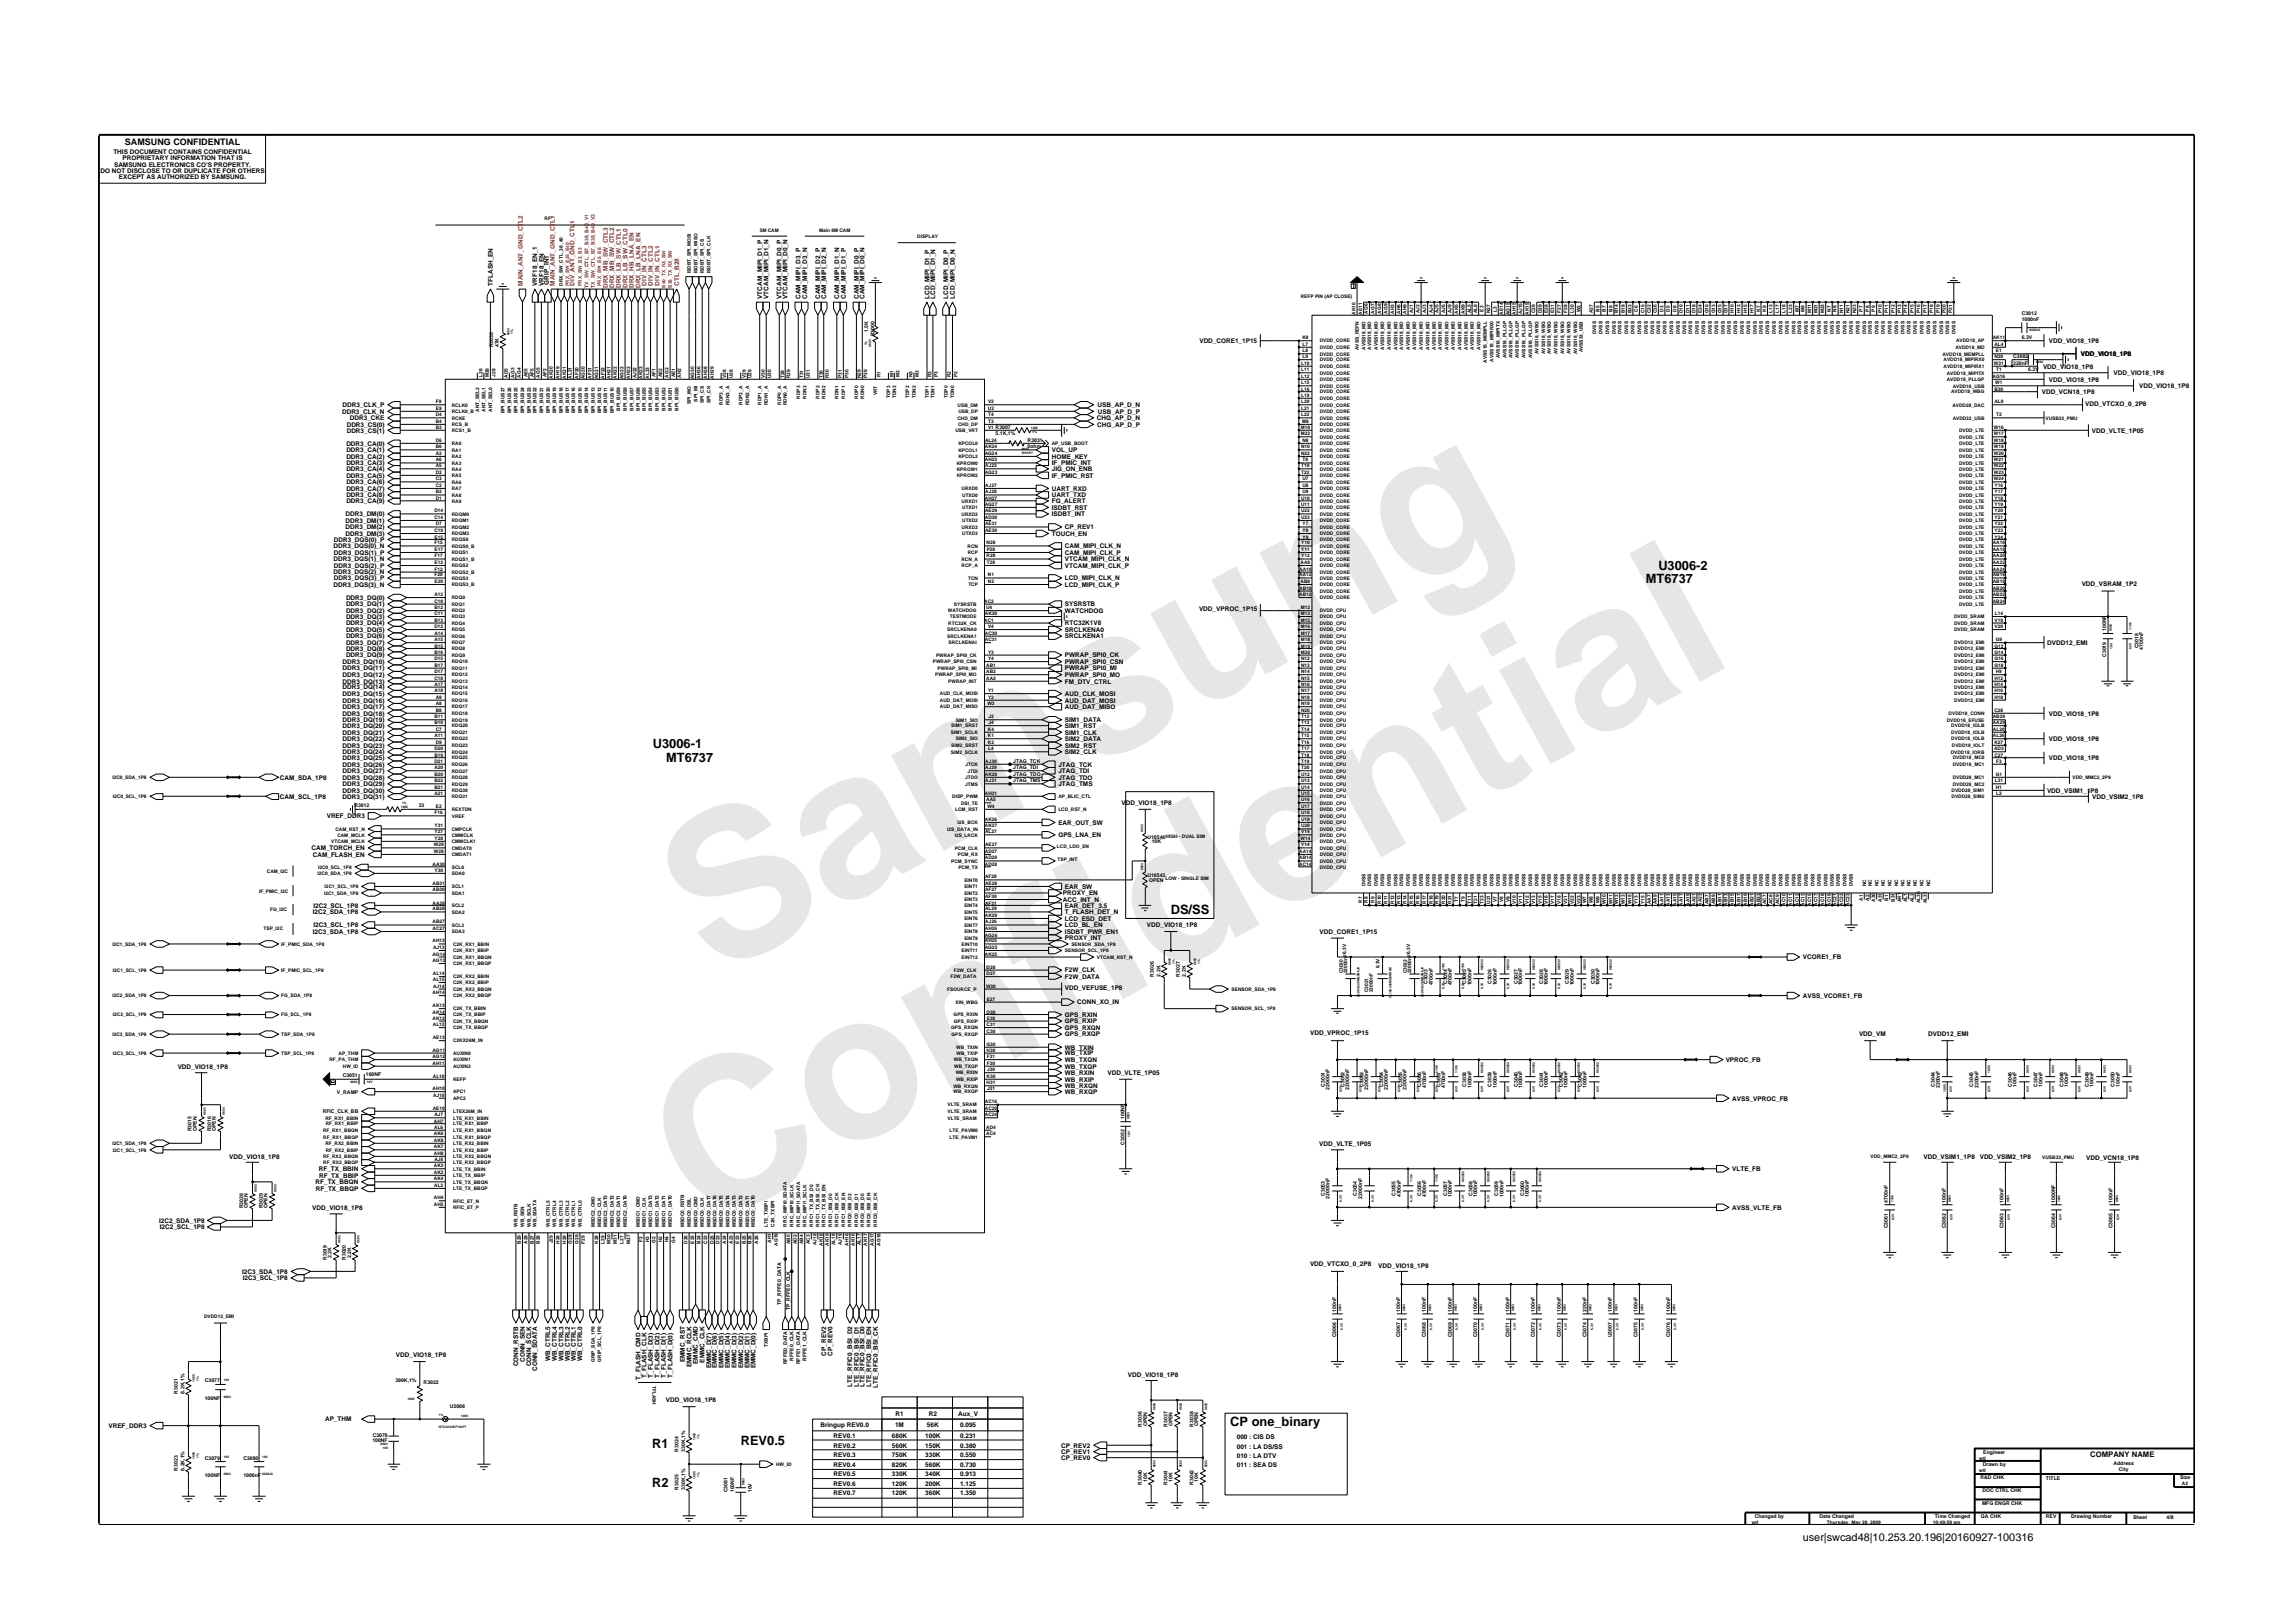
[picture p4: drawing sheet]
<svg xmlns="http://www.w3.org/2000/svg" width="297mm" height="210mm" viewBox="0 0 297 210" stroke-linecap="round" stroke-linejoin="round" font-family="sans-serif">
<defs><g id="words">
<g font-size="26.5" fill="#e6e6e6">
<text x="92.4" y="126.7" transform="rotate(-29 92.4 126.7)">Samsung</text>
<text x="91.1" y="159.4" transform="rotate(-29 91.1 159.4)">Confidential</text>
</g>
<g font-size="1.7">
<text x="213.2" y="75.5">MT6737</text>
<text x="214.8" y="73.9">U3006-2</text>
<text x="84.6" y="96.9">U3006-1</text>
<text x="86.3" y="98.8">MT6737</text>
<text x="151.7" y="118.4">DS/SS</text>
<text x="159.4" y="184.7">CP one_binary</text>
<text x="84.5" y="187.6">R1</text>
<text x="96" y="187.2">REV0.5</text>
<text x="84.5" y="192.6">R2</text>
</g>
<text font-size="1.4" x="233.5" y="199.7">user|swcad48|10.253.20.196|20160927-100316</text>
<text font-size="1.2" x="16.2" y="18.8">SAMSUNG CONFIDENTIAL</text>
<text font-size="1" x="270.8" y="188.8">COMPANY NAME</text>
<g font-size=".8">
<text x="13" y="22.4">DO NOT DISCLOSE TO OR DUPLICATE FOR OTHERS</text>
<text x="14.7" y="19.9">THIS DOCUMENT CONTAINS CONFIDENTIAL</text>
<text x="14.8" y="21.6">SAMSUNG ELECTRONICS CO’S PROPERTY.</text>
<text x="15.4" y="23.2">EXCEPT AS AUTHORIZED BY SAMSUNG.</text>
<text x="15.9" y="20.7">PROPRIETARY INFORMATION THAT IS</text>
<text x="63.8" y="37" transform="rotate(-90 63.8 37)">TFLASH_EN</text>
<text x="69.6" y="37" transform="rotate(-90 69.6 37)">VRF18_EN_1</text>
<text x="70.4" y="37" transform="rotate(-90 70.4 37)">VRF18_EN</text>
<text x="71.1" y="36.9" transform="rotate(-90 71.1 36.9)">GRIP_INT</text>
<text x="98.7" y="38.7" transform="rotate(-90 98.7 38.7)">VTCAM_MIPI_D1_P</text>
<text x="99.6" y="38.7" transform="rotate(-90 99.6 38.7)">VTCAM_MIPI_D1_N</text>
<text x="101.3" y="38.7" transform="rotate(-90 101.3 38.7)">VTCAM_MIPI_D0_P</text>
<text x="102" y="38.7" transform="rotate(-90 102 38.7)">VTCAM_MIPI_D0_N</text>
<text x="103.7" y="38.7" transform="rotate(-90 103.7 38.7)">CAM_MIPI_D3_P</text>
<text x="104.6" y="38.7" transform="rotate(-90 104.6 38.7)">CAM_MIPI_D3_N</text>
<text x="106.2" y="38.7" transform="rotate(-90 106.2 38.7)">CAM_MIPI_D2_P</text>
<text x="107" y="38.7" transform="rotate(-90 107 38.7)">CAM_MIPI_D2_N</text>
<text x="108.7" y="38.7" transform="rotate(-90 108.7 38.7)">CAM_MIPI_D1_N</text>
<text x="109.6" y="38.7" transform="rotate(-90 109.6 38.7)">CAM_MIPI_D1_P</text>
<text x="111.2" y="38.7" transform="rotate(-90 111.2 38.7)">CAM_MIPI_D0_P</text>
<text x="112" y="38.7" transform="rotate(-90 112 38.7)">CAM_MIPI_D0_N</text>
<text x="120.4" y="38.7" transform="rotate(-90 120.4 38.7)">LCD_MIPI_D1_P</text>
<text x="121.2" y="38.7" transform="rotate(-90 121.2 38.7)">LCD_MIPI_D1_N</text>
<text x="122.8" y="38.7" transform="rotate(-90 122.8 38.7)">LCD_MIPI_D0_P</text>
<text x="123.7" y="38.7" transform="rotate(-90 123.7 38.7)">LCD_MIPI_D0_N</text>
<text x="155.4" y="44.4">VDD_CORE1_1P15</text>
<text x="264.7" y="47.7">VDD_VIO18_1P8</text>
<text x="265.4" y="44.4">VDD_VIO18_1P8</text>
<text x="269.6" y="46.1">VDD_VIO18_1P8</text>
<text x="44.3" y="53.6">DDR3_CLK_N</text>
<text x="44.4" y="52.7">DDR3_CLK_P</text>
<text x="142.2" y="52.7">USB_AP_D_N</text>
<text x="142.2" y="53.6">USB_AP_D_P</text>
<text x="264.5" y="51">VDD_VCN18_1P8</text>
<text x="265.4" y="49.4">VDD_VIO18_1P8</text>
<text x="270.1" y="52.6">VDD_VTCXO_0_2P8</text>
<text x="273.8" y="48.6">VDD_VIO18_1P8</text>
<text x="277.1" y="50.3">VDD_VIO18_1P8</text>
<text x="44.9" y="58.6">DDR3_CA(1)</text>
<text x="44.9" y="57.7">DDR3_CA(0)</text>
<text x="44.9" y="59.4">DDR3_CA(2)</text>
<text x="44.9" y="55.3">DDR3_CS(0)</text>
<text x="44.9" y="56">DDR3_CS(1)</text>
<text x="45.3" y="54.4">DDR3_CKE</text>
<text x="136.3" y="58.6">VOL_UP</text>
<text x="136.3" y="59.4">HOME_KEY</text>
<text x="142.1" y="54.4">CHG_AP_D_N</text>
<text x="142.1" y="55.3">CHG_AP_D_P</text>
<text x="271" y="56">VDD_VLTE_1P05</text>
<text x="44.9" y="61">DDR3_CA(4)</text>
<text x="44.9" y="60.3">DDR3_CA(3)</text>
<text x="44.9" y="61.9">DDR3_CA(5)</text>
<text x="44.9" y="63.6">DDR3_CA(7)</text>
<text x="44.9" y="62.7">DDR3_CA(6)</text>
<text x="44.9" y="64.4">DDR3_CA(8)</text>
<text x="44.9" y="65.2">DDR3_CA(9)</text>
<text x="136.3" y="61">JIG_ON_ENB</text>
<text x="136.3" y="63.6">UART_RXD</text>
<text x="136.3" y="64.4">UART_TXD</text>
<text x="136.3" y="60.3">IF_PMIC_INT</text>
<text x="136.3" y="61.9">IF_PMIC_RST</text>
<text x="136.3" y="65.2">FG_ALERT</text>
<text x="43.2" y="71">DDR3_DQS(0)_N</text>
<text x="43.2" y="70.2">DDR3_DQS(0)_P</text>
<text x="43.2" y="71.9">DDR3_DQS(1)_P</text>
<text x="44.8" y="66.9">DDR3_DM(0)</text>
<text x="44.8" y="67.7">DDR3_DM(1)</text>
<text x="44.8" y="68.6">DDR3_DM(2)</text>
<text x="44.8" y="69.4">DDR3_DM(3)</text>
<text x="136.3" y="69.4">TOUCH_EN</text>
<text x="136.3" y="66">ISDBT_RST</text>
<text x="136.3" y="66.9">ISDBT_INT</text>
<text x="138" y="68.6">CP_REV1</text>
<text x="138" y="71.9">CAM_MIPI_CLK_P</text>
<text x="138" y="71">CAM_MIPI_CLK_N</text>
<text x="43.2" y="74.4">DDR3_DQS(2)_N</text>
<text x="43.2" y="72.7">DDR3_DQS(1)_N</text>
<text x="43.2" y="76">DDR3_DQS(3)_N</text>
<text x="43.2" y="73.6">DDR3_DQS(2)_P</text>
<text x="43.2" y="75.2">DDR3_DQS(3)_P</text>
<text x="44.8" y="77.7">DDR3_DQ(0)</text>
<text x="138" y="73.6">VTCAM_MIPI_CLK_P</text>
<text x="138" y="72.7">VTCAM_MIPI_CLK_N</text>
<text x="138" y="76">LCD_MIPI_CLK_P</text>
<text x="138" y="75.2">LCD_MIPI_CLK_N</text>
<text x="269.7" y="75.9">VDD_VSRAM_1P2</text>
<text x="44.8" y="80.2">DDR3_DQ(3)</text>
<text x="44.8" y="81.9">DDR3_DQ(5)</text>
<text x="44.8" y="78.6">DDR3_DQ(1)</text>
<text x="44.8" y="79.4">DDR3_DQ(2)</text>
<text x="44.8" y="83.6">DDR3_DQ(7)</text>
<text x="44.8" y="81">DDR3_DQ(4)</text>
<text x="44.8" y="82.7">DDR3_DQ(6)</text>
<text x="138" y="79.4">WATCHDOG</text>
<text x="138" y="81">RTC32K1V8</text>
<text x="138" y="81.9">SRCLKENA0</text>
<text x="138" y="82.7">SRCLKENA1</text>
<text x="138" y="78.6">SYSRSTB</text>
<text x="155.3" y="79.2">VDD_VPROC_1P15</text>
<text x="265.2" y="83.6">DVDD12_EMI</text>
<text x="44.4" y="87.7">DDR3_DQ(12)</text>
<text x="44.4" y="86">DDR3_DQ(10)</text>
<text x="44.4" y="89.3">DDR3_DQ(14)</text>
<text x="44.4" y="86.9">DDR3_DQ(11)</text>
<text x="44.4" y="88.6">DDR3_DQ(13)</text>
<text x="44.8" y="84.3">DDR3_DQ(8)</text>
<text x="44.8" y="85.2">DDR3_DQ(9)</text>
<text x="137.9" y="88.6">FM_DTV_CTRL</text>
<text x="138" y="85.2">PWRAP_SPI0_CK</text>
<text x="138" y="86">PWRAP_SPI0_CSN</text>
<text x="138" y="86.9">PWRAP_SPI0_MI</text>
<text x="138" y="87.7">PWRAP_SPI0_MO</text>
<text x="44.4" y="94.3">DDR3_DQ(20)</text>
<text x="44.4" y="90.2">DDR3_DQ(15)</text>
<text x="44.4" y="92.7">DDR3_DQ(18)</text>
<text x="44.4" y="93.5">DDR3_DQ(19)</text>
<text x="44.4" y="91.9">DDR3_DQ(17)</text>
<text x="44.4" y="91">DDR3_DQ(16)</text>
<text x="44.4" y="95.2">DDR3_DQ(21)</text>
<text x="138" y="91.9">AUD_DAT_MISO</text>
<text x="138" y="91">AUD_DAT_MOSI</text>
<text x="138" y="90.2">AUD_CLK_MOSI</text>
<text x="138" y="93.5">SIM1_DATA</text>
<text x="138" y="95.2">SIM1_CLK</text>
<text x="138" y="94.3">SIM1_RST</text>
<text x="265.4" y="92.7">VDD_VIO18_1P8</text>
<text x="36.3" y="101">CAM_SDA_1P8</text>
<text x="44.4" y="96">DDR3_DQ(22)</text>
<text x="44.4" y="100.2">DDR3_DQ(27)</text>
<text x="44.4" y="96.9">DDR3_DQ(23)</text>
<text x="44.4" y="101">DDR3_DQ(28)</text>
<text x="44.4" y="98.5">DDR3_DQ(25)</text>
<text x="44.4" y="101.8">DDR3_DQ(29)</text>
<text x="44.4" y="97.7">DDR3_DQ(24)</text>
<text x="44.4" y="99.3">DDR3_DQ(26)</text>
<text x="137.1" y="99.3">JTAG_TCK</text>
<text x="137.1" y="100.2">JTAG_TDI</text>
<text x="137.1" y="101">JTAG_TDO</text>
<text x="137.1" y="101.8">JTAG_TMS</text>
<text x="138" y="97.7">SIM2_CLK</text>
<text x="138" y="96">SIM2_DATA</text>
<text x="138" y="96.9">SIM2_RST</text>
<text x="265.4" y="96">VDD_VIO18_1P8</text>
<text x="265.4" y="98.5">VDD_VIO18_1P8</text>
<text x="36.3" y="103.5">CAM_SCL_1P8</text>
<text x="42.3" y="106">VREF_DDR3</text>
<text x="44.4" y="102.7">DDR3_DQ(30)</text>
<text x="44.4" y="103.5">DDR3_DQ(31)</text>
<text x="137.1" y="106.8">EAR_OUT_SW</text>
<text x="145.3" y="104.3">VDD_VIO18_1P8</text>
<text x="265.2" y="102.7">VDD_VSIM1_1P8</text>
<text x="271" y="103.5">VDD_VSIM2_1P8</text>
<text x="40.3" y="110.1">CAM_TORCH_EN</text>
<text x="40.5" y="111">CAM_FLASH_EN</text>
<text x="137.1" y="108.5">GPS_LNA_EN</text>
<text x="40.5" y="118.4">I2C2_SDA_1P8</text>
<text x="40.6" y="117.6">I2C2_SCL_1P8</text>
<text x="137.7" y="116.8">ACC_INT_N</text>
<text x="137.7" y="116">PROXY_EN</text>
<text x="138" y="117.6">EAR_DET_3.5</text>
<text x="138" y="115.1">EAR_SW</text>
<text x="138" y="118.4">T_FLASH_DET_N</text>
<text x="138" y="119.3">LCD_ESD_DET</text>
<text x="40.5" y="121">I2C3_SDA_1P8</text>
<text x="40.6" y="120.1">I2C3_SCL_1P8</text>
<text x="137.9" y="126">F2W_CLK</text>
<text x="138" y="120.1">LCD_BL_EN</text>
<text x="138" y="121">ISDBT_PWR_EN1</text>
<text x="138" y="121.8">PROXY_INT</text>
<text x="148.6" y="120.1">VDD_VIO18_1P8</text>
<text x="171" y="121">VDD_CORE1_1P15</text>
<text x="233.5" y="124.3">VCORE1_FB</text>
<text x="137.9" y="128.3">VDD_VEFUSE_1P8</text>
<text x="137.9" y="131.7">GPS_RXIN</text>
<text x="137.9" y="126.8">F2W_DATA</text>
<text x="139.6" y="130.1">CONN_XO_IN</text>
<text x="233.5" y="129.3">AVSS_VCORE1_FB</text>
<text x="137.9" y="132.6">GPS_RXIP</text>
<text x="137.9" y="133.4">GPS_RXQN</text>
<text x="137.9" y="134.3">GPS_RXQP</text>
<text x="137.9" y="136">WB_TXIN</text>
<text x="137.9" y="136.7">WB_TXIP</text>
<text x="137.9" y="137.6">WB_TXQN</text>
<text x="169.7" y="134">VDD_VPROC_1P15</text>
<text x="223.5" y="137.6">VPROC_FB</text>
<text x="240.8" y="134.3">VDD_VM</text>
<text x="249.8" y="134.3">DVDD12_EMI</text>
<text x="23" y="138.4">VDD_VIO18_1P8</text>
<text x="137.9" y="138.4">WB_TXQP</text>
<text x="137.9" y="139.3">WB_RXIN</text>
<text x="137.9" y="140.1">WB_RXIP</text>
<text x="137.9" y="141">WB_RXQN</text>
<text x="137.9" y="141.7">WB_RXQP</text>
<text x="143.5" y="139.3">VDD_VLTE_1P05</text>
<text x="224.4" y="142.6">AVSS_VPROC_FB</text>
<text x="170.9" y="148.4">VDD_VLTE_1P05</text>
<text x="29.7" y="150.1">VDD_VIO18_1P8</text>
<text x="40.9" y="153.4">RF_TX_BBQN</text>
<text x="40.9" y="154.3">RF_TX_BBQP</text>
<text x="41.3" y="151.7">RF_TX_BBIN</text>
<text x="41.3" y="152.6">RF_TX_BBIP</text>
<text x="224.4" y="151.7">VLTE_FB</text>
<text x="249.2" y="150.1">VDD_VSIM1_1P8</text>
<text x="256.5" y="150.1">VDD_VSIM2_1P8</text>
<text x="270.3" y="150.3">VDD_VCN18_1P8</text>
<text x="20.6" y="158.4">I2C2_SDA_1P8</text>
<text x="20.7" y="159.3">I2C2_SCL_1P8</text>
<text x="40.5" y="156.7">VDD_VIO18_1P8</text>
<text x="224.4" y="156.7">AVSS_VLTE_FB</text>
<text x="31.4" y="165">I2C3_SDA_1P8</text>
<text x="31.5" y="165.9">I2C3_SCL_1P8</text>
<text x="169.7" y="164">VDD_VTCXO_0_2P8</text>
<text x="178.5" y="164.2">VDD_VIO18_1P8</text>
<text x="51.3" y="175.8">VDD_VIO18_1P8</text>
<text x="67.1" y="177" transform="rotate(-90 67.1 177)">CONN_RSTB</text>
<text x="68" y="176.4" transform="rotate(-90 68 176.4)">CONN_SEN</text>
<text x="68.8" y="177" transform="rotate(-90 68.8 177)">CONN_SCLK</text>
<text x="69.6" y="177.6" transform="rotate(-90 69.6 177.6)">CONN_SDATA</text>
<text x="71.3" y="176.3" transform="rotate(-90 71.3 176.3)">WB_CTRL5</text>
<text x="72.1" y="176.3" transform="rotate(-90 72.1 176.3)">WB_CTRL4</text>
<text x="73" y="176.3" transform="rotate(-90 73 176.3)">WB_CTRL3</text>
<text x="73.8" y="176.3" transform="rotate(-90 73.8 176.3)">WB_CTRL2</text>
<text x="74.6" y="176.3" transform="rotate(-90 74.6 176.3)">WB_CTRL1</text>
<text x="75.4" y="176.3" transform="rotate(-90 75.4 176.3)">WB_CTRL0</text>
<text x="83" y="178.8" transform="rotate(-90 83 178.8)">T_FLASH_CMD</text>
<text x="83.7" y="178.6" transform="rotate(-90 83.7 178.6)">T_FLASH_CLK</text>
<text x="84.6" y="178.5" transform="rotate(-90 84.6 178.5)">T_FLASH_D(3)</text>
<text x="85.4" y="178.5" transform="rotate(-90 85.4 178.5)">T_FLASH_D(2)</text>
<text x="86.3" y="178.5" transform="rotate(-90 86.3 178.5)">T_FLASH_D(1)</text>
<text x="87.1" y="178.5" transform="rotate(-90 87.1 178.5)">T_FLASH_D(0)</text>
<text x="88.7" y="176.5" transform="rotate(-90 88.7 176.5)">EMMC_RST</text>
<text x="89.6" y="177.1" transform="rotate(-90 89.6 177.1)">EMMC_RCLK</text>
<text x="90.4" y="176.7" transform="rotate(-90 90.4 176.7)">EMMC_CMD</text>
<text x="91.3" y="176.5" transform="rotate(-90 91.3 176.5)">EMMC_CLK</text>
<text x="92.1" y="177.3" transform="rotate(-90 92.1 177.3)">EMMC_D(7)</text>
<text x="92.9" y="177.3" transform="rotate(-90 92.9 177.3)">EMMC_D(6)</text>
<text x="93.7" y="177.3" transform="rotate(-90 93.7 177.3)">EMMC_D(5)</text>
<text x="94.6" y="177.3" transform="rotate(-90 94.6 177.3)">EMMC_D(4)</text>
<text x="95.4" y="177.3" transform="rotate(-90 95.4 177.3)">EMMC_D(3)</text>
<text x="96.3" y="177.3" transform="rotate(-90 96.3 177.3)">EMMC_D(2)</text>
<text x="97.1" y="177.3" transform="rotate(-90 97.1 177.3)">EMMC_D(1)</text>
<text x="97.9" y="177.3" transform="rotate(-90 97.9 177.3)">EMMC_D(0)</text>
<text x="107" y="175.6" transform="rotate(-90 107 175.6)">CP_REV2</text>
<text x="107.9" y="175.6" transform="rotate(-90 107.9 175.6)">CP_REV0</text>
<text x="110.4" y="179.6" transform="rotate(-90 110.4 179.6)">LTE_RFIC0_BSI_D2</text>
<text x="111.2" y="179.6" transform="rotate(-90 111.2 179.6)">LTE_RFIC0_BSI_D1</text>
<text x="112" y="179.6" transform="rotate(-90 112 179.6)">LTE_RFIC0_BSI_D0</text>
<text x="112.9" y="179.7" transform="rotate(-90 112.9 179.7)">LTE_RFIC0_BSI_EN</text>
<text x="113.7" y="179.8" transform="rotate(-90 113.7 179.8)">LTE_RFIC0_BSI_CK</text>
<text x="146.1" y="178.4">VDD_VIO18_1P8</text>
<text x="14" y="185">VREF_DDR3</text>
<text x="42.1" y="184.1">AP_THM</text>
<text x="86.3" y="181.7">VDD_VIO18_1P8</text>
<text x="106.3" y="184.8">Bringup REV0.0</text>
<text x="116" y="184.8">1M</text>
<text x="116" y="183.4">R1</text>
<text x="120.1" y="184.8">56K</text>
<text x="120.3" y="183.4">R2</text>
<text x="124.1" y="183.4">Aux_V</text>
<text x="124.4" y="184.8">0.095</text>
<text x="108" y="187.5">REV0.2</text>
<text x="108" y="191.3">REV0.5</text>
<text x="108" y="186.3">REV0.1</text>
<text x="108" y="190">REV0.4</text>
<text x="108" y="188.7">REV0.3</text>
<text x="115.5" y="191.3">330K</text>
<text x="115.5" y="187.5">560K</text>
<text x="115.5" y="188.7">750K</text>
<text x="115.5" y="190">820K</text>
<text x="115.5" y="186.3">680K</text>
<text x="119.9" y="191.3">340K</text>
<text x="119.9" y="188.7">330K</text>
<text x="119.9" y="186.3">100K</text>
<text x="119.9" y="190">560K</text>
<text x="119.9" y="187.5">150K</text>
<text x="124.4" y="191.3">0.913</text>
<text x="124.4" y="190">0.730</text>
<text x="124.4" y="188.7">0.550</text>
<text x="124.4" y="187.5">0.380</text>
<text x="124.4" y="186.3">0.231</text>
<text x="137.5" y="187.5">CP_REV2</text>
<text x="137.5" y="188.4">CP_REV1</text>
<text x="137.5" y="189.1">CP_REV0</text>
<text x="160.2" y="188.8">010 : LA DTV</text>
<text x="160.2" y="186.4">000 : CIS DS</text>
<text x="160.2" y="187.6">001 : LA DS/SS</text>
<text x="160.2" y="190.1">011 : SEA DS</text>
<text x="108" y="192.5">REV0.6</text>
<text x="108" y="193.7">REV0.7</text>
<text x="115.5" y="193.7">120K</text>
<text x="115.5" y="192.5">120K</text>
<text x="119.9" y="193.7">360K</text>
<text x="119.9" y="192.5">200K</text>
<text x="124.4" y="192.5">1.125</text>
<text x="124.4" y="193.7">1.350</text>
</g>
<g font-size=".8" fill="#f00">
<text x="67.7" y="37" transform="rotate(-90 67.7 37)">MAIN_ANT_GND_CTL2</text>
<text x="71.9" y="37" transform="rotate(-90 71.9 37)">MAIN_ANT_GND_CTL1</text>
<text x="74.4" y="37" transform="rotate(-90 74.4 37)">DIV_ANT_GND_CTL1</text>
<text x="78.7" y="37.3" transform="rotate(-90 78.7 37.3)">DRX_MB_SW_CTL3</text>
<text x="79.6" y="37.3" transform="rotate(-90 79.6 37.3)">DRX_MB_SW_CTL2</text>
<text x="80.4" y="37.3" transform="rotate(-90 80.4 37.3)">DRX_LB_SW_CTL1</text>
<text x="81.3" y="37.3" transform="rotate(-90 81.3 37.3)">DRX_LB_SW_CTL0</text>
<text x="82.1" y="37.3" transform="rotate(-90 82.1 37.3)">DRX_HB_LNA_EN</text>
<text x="83" y="37.3" transform="rotate(-90 83 37.3)">DRX_LB_LNA_EN</text>
<text x="83.7" y="37" transform="rotate(-90 83.7 37)">DIV_IN_CTL3</text>
<text x="84.6" y="37" transform="rotate(-90 84.6 37)">DIV_IN_CTL2</text>
<text x="85.4" y="37" transform="rotate(-90 85.4 37)">DIV_IN_CTL1</text>
<text x="88" y="37" transform="rotate(-90 88 37)">CTL_B28</text>
</g>
<g font-size=".7" fill="#f00">
<text x="76.2" y="37.3" transform="rotate(-90 76.2 37.3)">TX_SW_CTL_B7_B38_B40_V1</text>
<text x="77.1" y="37.3" transform="rotate(-90 77.1 37.3)">TX_SW_CTL_B7_B38_B40_V2</text>
</g>
<g font-size=".7">
<text x="261.9" y="41.6">1000nF</text>
<text x="261.9" y="40.8">C3012</text>
<text x="63.9" y="45" transform="rotate(-90 63.9 45)">R3030</text>
<text x="64.6" y="45" transform="rotate(-90 64.6 45)">47K</text>
<text x="112.4" y="43" transform="rotate(-90 112.4 43)">1.5K</text>
<text x="113.3" y="43.6" transform="rotate(-90 113.3 43.6)">R3000</text>
<text x="260.8" y="47.3">220nF</text>
<text x="260.8" y="46.4">C3082</text>
<text x="261.9" y="44">6.3V</text>
<text x="262.7" y="48.1">6.3V</text>
<text x="129" y="56.4">5.1K,1%</text>
<text x="133.1" y="57.3">R3031</text>
<text x="133.1" y="58">0ohm</text>
<text x="272.8" y="81.7" transform="rotate(-90 272.8 81.7)">100NF</text>
<text x="277" y="84" transform="rotate(-90 277 84)">C3018</text>
<text x="272.8" y="85.1" transform="rotate(-90 272.8 85.1)">C3019</text>
<text x="277.6" y="84.1" transform="rotate(-90 277.6 84.1)">4700nF</text>
<text x="131.3" y="100.5">JTAG_TDO</text>
<text x="131.3" y="98.8">JTAG_TCK</text>
<text x="131.3" y="101.4">JTAG_TMS</text>
<text x="131.3" y="99.7">JTAG_TDI</text>
<text x="45.9" y="104.5">R3012</text>
<text x="54.2" y="104.5">33</text>
<text x="148.6" y="113.6">U10543</text>
<text x="148.6" y="108.6">U10546HIGH - DUAL SIM</text>
<text x="149.2" y="109.2">10K</text>
<text x="148.9" y="114.2">OPEN</text>
<text x="149.5" y="126.5" transform="rotate(-90 149.5 126.5)">R3026</text>
<text x="150.3" y="126.5" transform="rotate(-90 150.3 126.5)">2.2K</text>
<text x="152.9" y="126.5" transform="rotate(-90 152.9 126.5)">R3027</text>
<text x="153.6" y="126.5" transform="rotate(-90 153.6 126.5)">2.2K</text>
<text x="184.9" y="127.5" transform="rotate(-90 184.9 127.5)">C3023</text>
<text x="185.6" y="127.7" transform="rotate(-90 185.6 127.7)">4700nF</text>
<text x="187.5" y="127.5" transform="rotate(-90 187.5 127.5)">C3024</text>
<text x="188.1" y="127.7" transform="rotate(-90 188.1 127.7)">4700nF</text>
<text x="189.9" y="127.5" transform="rotate(-90 189.9 127.5)">C3025</text>
<text x="190.6" y="127.7" transform="rotate(-90 190.6 127.7)">1000nF</text>
<text x="193.2" y="127.5" transform="rotate(-90 193.2 127.5)">C3026</text>
<text x="193.9" y="127.7" transform="rotate(-90 193.9 127.7)">1000nF</text>
<text x="196.6" y="127.5" transform="rotate(-90 196.6 127.5)">C3027</text>
<text x="197.2" y="127.7" transform="rotate(-90 197.2 127.7)">1000nF</text>
<text x="199.9" y="127.5" transform="rotate(-90 199.9 127.5)">C3028</text>
<text x="200.5" y="127.7" transform="rotate(-90 200.5 127.7)">1000nF</text>
<text x="203.2" y="127.5" transform="rotate(-90 203.2 127.5)">C3029</text>
<text x="203.9" y="127.7" transform="rotate(-90 203.9 127.7)">1000nF</text>
<text x="206.6" y="127.5" transform="rotate(-90 206.6 127.5)">C3030</text>
<text x="207.2" y="127.7" transform="rotate(-90 207.2 127.7)">1000nF</text>
<text x="43.7" y="141.7">V_RAMP</text>
<text x="44.4" y="139.6">C3051</text>
<text x="47.4" y="139.5">100NF</text>
<text x="171.6" y="140.8" transform="rotate(-90 171.6 140.8)">C3031</text>
<text x="172.2" y="141.1" transform="rotate(-90 172.2 141.1)">22000nF</text>
<text x="174.2" y="140.8" transform="rotate(-90 174.2 140.8)">C3032</text>
<text x="174.8" y="141.1" transform="rotate(-90 174.8 141.1)">22000nF</text>
<text x="176.6" y="140.8" transform="rotate(-90 176.6 140.8)">C3033</text>
<text x="177.2" y="141.1" transform="rotate(-90 177.2 141.1)">22000nF</text>
<text x="179.2" y="140.8" transform="rotate(-90 179.2 140.8)">C3034</text>
<text x="179.8" y="141.1" transform="rotate(-90 179.8 141.1)">22000nF</text>
<text x="181.6" y="140.8" transform="rotate(-90 181.6 140.8)">C3035</text>
<text x="182.2" y="141.1" transform="rotate(-90 182.2 141.1)">22000nF</text>
<text x="184.1" y="140.8" transform="rotate(-90 184.1 140.8)">C3036</text>
<text x="184.8" y="141" transform="rotate(-90 184.8 141)">4700nF</text>
<text x="186.6" y="140.8" transform="rotate(-90 186.6 140.8)">C3037</text>
<text x="187.2" y="141" transform="rotate(-90 187.2 141)">4700nF</text>
<text x="189.9" y="140.8" transform="rotate(-90 189.9 140.8)">C3038</text>
<text x="190.6" y="141" transform="rotate(-90 190.6 141)">1000nF</text>
<text x="193.2" y="140.8" transform="rotate(-90 193.2 140.8)">C3039</text>
<text x="193.9" y="141" transform="rotate(-90 193.9 141)">1000nF</text>
<text x="196.6" y="140.8" transform="rotate(-90 196.6 140.8)">C3040</text>
<text x="197.2" y="141" transform="rotate(-90 197.2 141)">1000nF</text>
<text x="199.9" y="140.8" transform="rotate(-90 199.9 140.8)">C3041</text>
<text x="200.5" y="141" transform="rotate(-90 200.5 141)">1000nF</text>
<text x="202.5" y="140.8" transform="rotate(-90 202.5 140.8)">C3042</text>
<text x="203" y="141" transform="rotate(-90 203 141)">1000nF</text>
<text x="204.9" y="140.8" transform="rotate(-90 204.9 140.8)">C3043</text>
<text x="205.5" y="141" transform="rotate(-90 205.5 141)">1000nF</text>
<text x="250.6" y="140.8" transform="rotate(-90 250.6 140.8)">C3044</text>
<text x="251.3" y="141" transform="rotate(-90 251.3 141)">2200nF</text>
<text x="255.6" y="140.8" transform="rotate(-90 255.6 140.8)">C3045</text>
<text x="256.3" y="141" transform="rotate(-90 256.3 141)">2200nF</text>
<text x="260.6" y="140.8" transform="rotate(-90 260.6 140.8)">C3046</text>
<text x="261.2" y="140.8" transform="rotate(-90 261.2 140.8)">100nF</text>
<text x="263.9" y="140.8" transform="rotate(-90 263.9 140.8)">C3047</text>
<text x="264.6" y="140.8" transform="rotate(-90 264.6 140.8)">100nF</text>
<text x="267.3" y="140.8" transform="rotate(-90 267.3 140.8)">C3048</text>
<text x="267.9" y="140.8" transform="rotate(-90 267.9 140.8)">100nF</text>
<text x="270.6" y="140.8" transform="rotate(-90 270.6 140.8)">C3049</text>
<text x="271.2" y="140.8" transform="rotate(-90 271.2 140.8)">100nF</text>
<text x="273.9" y="140.8" transform="rotate(-90 273.9 140.8)">C3050</text>
<text x="274.6" y="140.8" transform="rotate(-90 274.6 140.8)">100nF</text>
<text x="24.8" y="146.6" transform="rotate(-90 24.8 146.6)">R3015</text>
<text x="25.5" y="146.5" transform="rotate(-90 25.5 146.5)">OPEN</text>
<text x="27.4" y="146.6" transform="rotate(-90 27.4 146.6)">R3016</text>
<text x="28" y="146.5" transform="rotate(-90 28 146.5)">OPEN</text>
<text x="41.8" y="144.2">RFIC_CLK_BB</text>
<text x="145.7" y="148.3" transform="rotate(-90 145.7 148.3)">C3052</text>
<text x="145.7" y="145" transform="rotate(-90 145.7 145)">100NF</text>
<text x="171.6" y="154.9" transform="rotate(-90 171.6 154.9)">C3053</text>
<text x="172.2" y="155.3" transform="rotate(-90 172.2 155.3)">22000nF</text>
<text x="175.8" y="154.9" transform="rotate(-90 175.8 154.9)">C3054</text>
<text x="176.5" y="155.3" transform="rotate(-90 176.5 155.3)">22000nF</text>
<text x="180.8" y="154.9" transform="rotate(-90 180.8 154.9)">C3055</text>
<text x="181.5" y="155.1" transform="rotate(-90 181.5 155.1)">4700nF</text>
<text x="184.1" y="154.9" transform="rotate(-90 184.1 154.9)">C3056</text>
<text x="184.8" y="155.1" transform="rotate(-90 184.8 155.1)">4700nF</text>
<text x="187.5" y="154.9" transform="rotate(-90 187.5 154.9)">C3057</text>
<text x="188.1" y="155.1" transform="rotate(-90 188.1 155.1)">1000nF</text>
<text x="190.8" y="154.9" transform="rotate(-90 190.8 154.9)">C3058</text>
<text x="191.4" y="155.1" transform="rotate(-90 191.4 155.1)">1000nF</text>
<text x="194.1" y="154.9" transform="rotate(-90 194.1 154.9)">C3059</text>
<text x="194.8" y="155.1" transform="rotate(-90 194.8 155.1)">1000nF</text>
<text x="197.5" y="154.9" transform="rotate(-90 197.5 154.9)">C3060</text>
<text x="198.1" y="155.1" transform="rotate(-90 198.1 155.1)">1000nF</text>
<text x="244.5" y="155.8" transform="rotate(-90 244.5 155.8)">4700nF</text>
<text x="252.1" y="155.8" transform="rotate(-90 252.1 155.8)">100nF</text>
<text x="259.5" y="155.8" transform="rotate(-90 259.5 155.8)">100nF</text>
<text x="266.2" y="155.8" transform="rotate(-90 266.2 155.8)">1000NF</text>
<text x="273.7" y="155.8" transform="rotate(-90 273.7 155.8)">100nF</text>
<text x="31.5" y="156.5" transform="rotate(-90 31.5 156.5)">R3028</text>
<text x="32.1" y="156.5" transform="rotate(-90 32.1 156.5)">OPEN</text>
<text x="34.1" y="156.5" transform="rotate(-90 34.1 156.5)">R3029</text>
<text x="34.6" y="156.5" transform="rotate(-90 34.6 156.5)">OPEN</text>
<text x="244.5" y="159.1" transform="rotate(-90 244.5 159.1)">C3061</text>
<text x="252.1" y="159.1" transform="rotate(-90 252.1 159.1)">C3062</text>
<text x="259.5" y="159.1" transform="rotate(-90 259.5 159.1)">C3063</text>
<text x="266.2" y="159.1" transform="rotate(-90 266.2 159.1)">C3064</text>
<text x="273.7" y="159.1" transform="rotate(-90 273.7 159.1)">C3065</text>
<text x="42.4" y="163.2" transform="rotate(-90 42.4 163.2)">R3019</text>
<text x="42.9" y="163" transform="rotate(-90 42.9 163)">2.2K</text>
<text x="44.8" y="163.2" transform="rotate(-90 44.8 163.2)">R3020</text>
<text x="45.5" y="163" transform="rotate(-90 45.5 163)">2.2K</text>
<text x="101.2" y="169.1" transform="rotate(-90 101.2 169.1)">TP_RFFE0_DATA</text>
<text x="102.4" y="169.7" transform="rotate(-90 102.4 169.7)">TP_RFFE0_CLK</text>
<text x="173.1" y="173.3" transform="rotate(-90 173.1 173.3)">C3066</text>
<text x="173.1" y="170" transform="rotate(-90 173.1 170)">100nF</text>
<text x="181.4" y="173.3" transform="rotate(-90 181.4 173.3)">C3067</text>
<text x="181.4" y="170" transform="rotate(-90 181.4 170)">100nF</text>
<text x="184.7" y="173.3" transform="rotate(-90 184.7 173.3)">C3068</text>
<text x="184.7" y="170" transform="rotate(-90 184.7 170)">100nF</text>
<text x="188.1" y="173.3" transform="rotate(-90 188.1 173.3)">C3069</text>
<text x="188.1" y="170" transform="rotate(-90 188.1 170)">100nF</text>
<text x="191.4" y="173.3" transform="rotate(-90 191.4 173.3)">C3070</text>
<text x="191.4" y="170" transform="rotate(-90 191.4 170)">100nF</text>
<text x="195.5" y="173.3" transform="rotate(-90 195.5 173.3)">C3071</text>
<text x="195.5" y="170" transform="rotate(-90 195.5 170)">100nF</text>
<text x="198.8" y="173.3" transform="rotate(-90 198.8 173.3)">C3072</text>
<text x="198.8" y="170" transform="rotate(-90 198.8 170)">100nF</text>
<text x="202.2" y="173.3" transform="rotate(-90 202.2 173.3)">C3073</text>
<text x="202.2" y="170" transform="rotate(-90 202.2 170)">100nF</text>
<text x="205.5" y="173.3" transform="rotate(-90 205.5 173.3)">C3074</text>
<text x="205.5" y="170" transform="rotate(-90 205.5 170)">220nF</text>
<text x="208.8" y="170" transform="rotate(-90 208.8 170)">100nF</text>
<text x="208.8" y="173.3" transform="rotate(-90 208.8 173.3)">U3007</text>
<text x="212.1" y="173.3" transform="rotate(-90 212.1 173.3)">C3075</text>
<text x="212.1" y="170" transform="rotate(-90 212.1 170)">100nF</text>
<text x="216.4" y="173.3" transform="rotate(-90 216.4 173.3)">C3076</text>
<text x="216.4" y="170" transform="rotate(-90 216.4 170)">100nF</text>
<text x="26.5" y="179.1">C3077</text>
<text x="51.2" y="179.1">390K,1%</text>
<text x="54.9" y="179.3">R3022</text>
<text x="102" y="176.7" transform="rotate(-90 102 176.7)">RFFE0_DATA</text>
<text x="102.8" y="176.3" transform="rotate(-90 102.8 176.3)">RFFE0_CLK</text>
<text x="103.6" y="176.7" transform="rotate(-90 103.6 176.7)">RFFE1_DATA</text>
<text x="104.5" y="176.3" transform="rotate(-90 104.5 176.3)">RFFE1_CLK</text>
<text x="23.1" y="180.5" transform="rotate(-90 23.1 180.5)">R3021</text>
<text x="23.9" y="180.5" transform="rotate(-90 23.9 180.5)">8.2K,1%</text>
<text x="26.5" y="181.4">100NF</text>
<text x="58.3" y="182.5">U3008</text>
<text x="147.9" y="184.8" transform="rotate(-90 147.9 184.8)">R3036</text>
<text x="148.6" y="184.8" transform="rotate(-90 148.6 184.8)">OPEN</text>
<text x="151.2" y="184.8" transform="rotate(-90 151.2 184.8)">R3037</text>
<text x="151.9" y="184.8" transform="rotate(-90 151.9 184.8)">OPEN</text>
<text x="154.6" y="184.8" transform="rotate(-90 154.6 184.8)">R3038</text>
<text x="155.2" y="184.8" transform="rotate(-90 155.2 184.8)">OPEN</text>
<text x="23.1" y="190.5" transform="rotate(-90 23.1 190.5)">R3023</text>
<text x="23.9" y="190.5" transform="rotate(-90 23.9 190.5)">8.2K,1%</text>
<text x="26.5" y="191.4">100NF</text>
<text x="26.5" y="189.1">C3079</text>
<text x="31.5" y="189.1">C3080</text>
<text x="31.5" y="191.4">1000nF</text>
<text x="48.2" y="186.8">100NF</text>
<text x="48.3" y="186.1">C3078</text>
<text x="87.9" y="188.1" transform="rotate(-90 87.9 188.1)">R3024</text>
<text x="88.8" y="188.1" transform="rotate(-90 88.8 188.1)">330K,1%</text>
<text x="148.6" y="192" transform="rotate(-90 148.6 192)">10K</text>
<text x="151.9" y="192" transform="rotate(-90 151.9 192)">10K</text>
<text x="155.2" y="192" transform="rotate(-90 155.2 192)">10K</text>
<text x="256.6" y="191.6">R&amp;D CHK</text>
<text x="256.8" y="189.9">Drawn by</text>
<text x="256.9" y="188.3">Engineer</text>
<text x="265" y="191.8">TITLE</text>
<text x="273.8" y="189.8">Address</text>
<text x="274.5" y="190.6">City</text>
<text x="282.4" y="191.6">Size</text>
<text x="87.9" y="193" transform="rotate(-90 87.9 193)">R3025</text>
<text x="88.8" y="193" transform="rotate(-90 88.8 193)">330K,1%</text>
<text x="94.3" y="193.3" transform="rotate(-90 94.3 193.3)">C3081</text>
<text x="95.1" y="193.3" transform="rotate(-90 95.1 193.3)">100NF</text>
<text x="97.4" y="193.3" transform="rotate(-90 97.4 193.3)">10V</text>
<text x="147.9" y="192.4" transform="rotate(-90 147.9 192.4)">R3040</text>
<text x="151.2" y="192.4" transform="rotate(-90 151.2 192.4)">R3041</text>
<text x="154.6" y="192.4" transform="rotate(-90 154.6 192.4)">R3042</text>
<text x="227.3" y="196.6">Changed by</text>
<text x="235.7" y="196.6">Date Changed</text>
<text x="250.6" y="196.6">Time Changed</text>
<text x="256.6" y="196.6">QA CHK</text>
<text x="256.8" y="194.9">MFG ENGR CHK</text>
<text x="256.8" y="193.2">DOC CTRL CHK</text>
<text x="265" y="196.6">REV</text>
<text x="268.3" y="196.6">Drawing Number</text>
<text x="276.3" y="196.8">Sheet</text>
<text x="280.7" y="196.8">4/8</text>
</g>
<g font-size=".6">
<text x="70.6" y="28.6">RF</text>
<text x="89.5" y="35.4" transform="rotate(-90 89.5 35.4)">ISDBT_SPI_MOSI</text>
<text x="90.3" y="35.4" transform="rotate(-90 90.3 35.4)">ISDBT_SPI_MISO</text>
<text x="91.2" y="35.4" transform="rotate(-90 91.2 35.4)">ISDBT_SPI_CS</text>
<text x="92" y="35.4" transform="rotate(-90 92 35.4)">ISDBT_SPI_CLK</text>
<text x="98.4" y="30">5M CAM</text>
<text x="106.1" y="30">Main 8M CAM</text>
<text x="118.8" y="30.8">DISPLAY</text>
<text x="72.9" y="37" transform="rotate(-90 72.9 37)">DRX_SW_CTL_38_40</text>
<text x="168.5" y="38.6">REFP PIN (AP CLOSE)</text>
<text x="175.6" y="40.8" transform="rotate(-90 175.6 40.8)">AK10</text>
<text x="176.4" y="40.8" transform="rotate(-90 176.4 40.8)">AE11</text>
<text x="177.2" y="40.6" transform="rotate(-90 177.2 40.6)">AG6</text>
<text x="178.1" y="40.6" transform="rotate(-90 178.1 40.6)">AG7</text>
<text x="178.9" y="40.6" transform="rotate(-90 178.9 40.6)">AG8</text>
<text x="179.7" y="40.6" transform="rotate(-90 179.7 40.6)">AG9</text>
<text x="180.6" y="40.6" transform="rotate(-90 180.6 40.6)">AH3</text>
<text x="181.4" y="40.6" transform="rotate(-90 181.4 40.6)">AH6</text>
<text x="182.2" y="40.6" transform="rotate(-90 182.2 40.6)">AH9</text>
<text x="183.1" y="40.6" transform="rotate(-90 183.1 40.6)">AJ1</text>
<text x="183.9" y="40.6" transform="rotate(-90 183.9 40.6)">AJ2</text>
<text x="184.7" y="40.6" transform="rotate(-90 184.7 40.6)">AJ3</text>
<text x="185.6" y="40.6" transform="rotate(-90 185.6 40.6)">AJ4</text>
<text x="186.4" y="40.6" transform="rotate(-90 186.4 40.6)">AJ5</text>
<text x="187.2" y="40.6" transform="rotate(-90 187.2 40.6)">AJ6</text>
<text x="188" y="40.6" transform="rotate(-90 188 40.6)">AJ9</text>
<text x="188.9" y="40.6" transform="rotate(-90 188.9 40.6)">AK5</text>
<text x="189.7" y="40.6" transform="rotate(-90 189.7 40.6)">AK9</text>
<text x="190.6" y="40.6" transform="rotate(-90 190.6 40.6)">AL5</text>
<text x="191.3" y="40.6" transform="rotate(-90 191.3 40.6)">AL8</text>
<text x="192.2" y="40.4" transform="rotate(-90 192.2 40.4)">E3</text>
<text x="193" y="40.6" transform="rotate(-90 193 40.6)">N27</text>
<text x="193.9" y="40.4" transform="rotate(-90 193.9 40.4)">L3</text>
<text x="194.7" y="40.8" transform="rotate(-90 194.7 40.8)">AE14</text>
<text x="195.6" y="40.8" transform="rotate(-90 195.6 40.8)">AG15</text>
<text x="196.3" y="40.8" transform="rotate(-90 196.3 40.8)">AH15</text>
<text x="197.2" y="40.7" transform="rotate(-90 197.2 40.7)">AJ15</text>
<text x="198" y="40.8" transform="rotate(-90 198 40.8)">AK15</text>
<text x="198.9" y="40.6" transform="rotate(-90 198.9 40.6)">C29</text>
<text x="199.7" y="40.6" transform="rotate(-90 199.7 40.6)">D29</text>
<text x="200.5" y="40.5" transform="rotate(-90 200.5 40.5)">E28</text>
<text x="201.3" y="40.5" transform="rotate(-90 201.3 40.5)">E31</text>
<text x="202.2" y="40.5" transform="rotate(-90 202.2 40.5)">F27</text>
<text x="203" y="40.5" transform="rotate(-90 203 40.5)">F28</text>
<text x="203.9" y="40.5" transform="rotate(-90 203.9 40.5)">L30</text>
<text x="204.7" y="40.5" transform="rotate(-90 204.7 40.5)">W2</text>
<text x="206.3" y="40.6" transform="rotate(-90 206.3 40.6)">A27</text>
<text x="207.2" y="40.4" transform="rotate(-90 207.2 40.4)">B5</text>
<text x="208" y="40.4" transform="rotate(-90 208 40.4)">B7</text>
<text x="208.9" y="40.4" transform="rotate(-90 208.9 40.4)">B9</text>
<text x="209.6" y="40.6" transform="rotate(-90 209.6 40.6)">B14</text>
<text x="210.5" y="40.6" transform="rotate(-90 210.5 40.6)">B18</text>
<text x="211.3" y="40.6" transform="rotate(-90 211.3 40.6)">B23</text>
<text x="212.2" y="40.4" transform="rotate(-90 212.2 40.4)">C6</text>
<text x="213" y="40.6" transform="rotate(-90 213 40.6)">C15</text>
<text x="213.9" y="40.6" transform="rotate(-90 213.9 40.6)">C22</text>
<text x="214.6" y="40.6" transform="rotate(-90 214.6 40.6)">C26</text>
<text x="215.5" y="40.4" transform="rotate(-90 215.5 40.4)">D3</text>
<text x="216.3" y="40.4" transform="rotate(-90 216.3 40.4)">D5</text>
<text x="217.2" y="40.4" transform="rotate(-90 217.2 40.4)">D8</text>
<text x="218" y="40.6" transform="rotate(-90 218 40.6)">D10</text>
<text x="218.9" y="40.6" transform="rotate(-90 218.9 40.6)">D11</text>
<text x="219.6" y="40.6" transform="rotate(-90 219.6 40.6)">D18</text>
<text x="220.5" y="40.5" transform="rotate(-90 220.5 40.5)">E24</text>
<text x="221.3" y="40.6" transform="rotate(-90 221.3 40.6)">G10</text>
<text x="222.2" y="40.6" transform="rotate(-90 222.2 40.6)">G13</text>
<text x="223" y="40.6" transform="rotate(-90 223 40.6)">G15</text>
<text x="223.8" y="40.6" transform="rotate(-90 223.8 40.6)">G17</text>
<text x="224.6" y="40.6" transform="rotate(-90 224.6 40.6)">H10</text>
<text x="225.5" y="40.6" transform="rotate(-90 225.5 40.6)">H13</text>
<text x="226.3" y="40.6" transform="rotate(-90 226.3 40.6)">H15</text>
<text x="227.2" y="40.6" transform="rotate(-90 227.2 40.6)">H17</text>
<text x="228" y="40.4" transform="rotate(-90 228 40.4)">K7</text>
<text x="228.8" y="40.4" transform="rotate(-90 228.8 40.4)">K9</text>
<text x="229.6" y="40.5" transform="rotate(-90 229.6 40.5)">L13</text>
<text x="230.5" y="40.5" transform="rotate(-90 230.5 40.5)">L17</text>
<text x="231.3" y="40.5" transform="rotate(-90 231.3 40.5)">L18</text>
<text x="232.2" y="40.5" transform="rotate(-90 232.2 40.5)">L23</text>
<text x="233" y="40.4" transform="rotate(-90 233 40.4)">M7</text>
<text x="233.8" y="40.4" transform="rotate(-90 233.8 40.4)">M9</text>
<text x="234.6" y="40.6" transform="rotate(-90 234.6 40.6)">M11</text>
<text x="235.5" y="40.6" transform="rotate(-90 235.5 40.6)">M21</text>
<text x="236.3" y="40.6" transform="rotate(-90 236.3 40.6)">M23</text>
<text x="237.2" y="40.4" transform="rotate(-90 237.2 40.4)">N7</text>
<text x="237.9" y="40.4" transform="rotate(-90 237.9 40.4)">N9</text>
<text x="238.8" y="40.6" transform="rotate(-90 238.8 40.6)">N11</text>
<text x="239.6" y="40.6" transform="rotate(-90 239.6 40.6)">N21</text>
<text x="240.5" y="40.6" transform="rotate(-90 240.5 40.6)">N23</text>
<text x="241.3" y="40.4" transform="rotate(-90 241.3 40.4)">P7</text>
<text x="242.1" y="40.4" transform="rotate(-90 242.1 40.4)">P8</text>
<text x="242.9" y="40.4" transform="rotate(-90 242.9 40.4)">P9</text>
<text x="243.8" y="40.5" transform="rotate(-90 243.8 40.5)">P10</text>
<text x="244.6" y="40.5" transform="rotate(-90 244.6 40.5)">P11</text>
<text x="245.5" y="40.5" transform="rotate(-90 245.5 40.5)">P12</text>
<text x="246.3" y="40.5" transform="rotate(-90 246.3 40.5)">P13</text>
<text x="247.1" y="40.5" transform="rotate(-90 247.1 40.5)">P14</text>
<text x="247.9" y="40.5" transform="rotate(-90 247.9 40.5)">P15</text>
<text x="248.8" y="40.5" transform="rotate(-90 248.8 40.5)">P16</text>
<text x="249.6" y="40.5" transform="rotate(-90 249.6 40.5)">P17</text>
<text x="250.4" y="40.5" transform="rotate(-90 250.4 40.5)">P18</text>
<text x="251.3" y="40.5" transform="rotate(-90 251.3 40.5)">P19</text>
<text x="252.1" y="40.5" transform="rotate(-90 252.1 40.5)">P20</text>
<text x="252.9" y="40.5" transform="rotate(-90 252.9 40.5)">P21</text>
<text x="168.6" y="47.2">L10</text>
<text x="168.7" y="43.9">K8</text>
<text x="168.7" y="44.8">L7</text>
<text x="168.7" y="45.6">L8</text>
<text x="168.7" y="46.4">L9</text>
<text x="171" y="45.2">DVDD_CORE</text>
<text x="171" y="46.1">DVDD_CORE</text>
<text x="171" y="46.8">DVDD_CORE</text>
<text x="171" y="44.4">DVDD_CORE</text>
<text x="171" y="47.7">DVDD_CORE</text>
<text x="176" y="45.3" transform="rotate(-90 176 45.3)">AVSS_REFN</text>
<text x="176.9" y="45.3" transform="rotate(-90 176.9 45.3)">AVSS18_MD</text>
<text x="177.6" y="45.3" transform="rotate(-90 177.6 45.3)">AVSS18_MD</text>
<text x="178.5" y="45.3" transform="rotate(-90 178.5 45.3)">AVSS18_MD</text>
<text x="179.3" y="45.3" transform="rotate(-90 179.3 45.3)">AVSS18_MD</text>
<text x="180.2" y="45.3" transform="rotate(-90 180.2 45.3)">AVSS18_MD</text>
<text x="181" y="45.3" transform="rotate(-90 181 45.3)">AVSS18_MD</text>
<text x="181.8" y="45.3" transform="rotate(-90 181.8 45.3)">AVSS18_MD</text>
<text x="182.6" y="45.3" transform="rotate(-90 182.6 45.3)">AVSS18_MD</text>
<text x="183.5" y="45.3" transform="rotate(-90 183.5 45.3)">AVSS18_MD</text>
<text x="184.3" y="45.3" transform="rotate(-90 184.3 45.3)">AVSS18_MD</text>
<text x="185.2" y="45.3" transform="rotate(-90 185.2 45.3)">AVSS18_MD</text>
<text x="186" y="45.3" transform="rotate(-90 186 45.3)">AVSS18_MD</text>
<text x="186.8" y="45.3" transform="rotate(-90 186.8 45.3)">AVSS18_MD</text>
<text x="187.6" y="45.3" transform="rotate(-90 187.6 45.3)">AVSS18_MD</text>
<text x="188.5" y="45.3" transform="rotate(-90 188.5 45.3)">AVSS18_MD</text>
<text x="189.3" y="45.3" transform="rotate(-90 189.3 45.3)">AVSS18_MD</text>
<text x="190.2" y="45.3" transform="rotate(-90 190.2 45.3)">AVSS18_MD</text>
<text x="190.9" y="45.3" transform="rotate(-90 190.9 45.3)">AVSS18_MD</text>
<text x="191.8" y="45.3" transform="rotate(-90 191.8 45.3)">AVSS18_MD</text>
<text x="192.6" y="47" transform="rotate(-90 192.6 47)">AVSS18_MEMPLL</text>
<text x="193.5" y="46.8" transform="rotate(-90 193.5 46.8)">AVSS18_MIPIRX0</text>
<text x="194.3" y="46.4" transform="rotate(-90 194.3 46.4)">AVSS18_MIPITX</text>
<text x="195.2" y="46.4" transform="rotate(-90 195.2 46.4)">AVSS18_PLLGP</text>
<text x="195.9" y="46.4" transform="rotate(-90 195.9 46.4)">AVSS18_PLLGP</text>
<text x="196.8" y="46.4" transform="rotate(-90 196.8 46.4)">AVSS18_PLLGP</text>
<text x="197.6" y="46.4" transform="rotate(-90 197.6 46.4)">AVSS18_PLLGP</text>
<text x="198.5" y="46.4" transform="rotate(-90 198.5 46.4)">AVSS18_PLLGP</text>
<text x="199.3" y="45.9" transform="rotate(-90 199.3 45.9)">AVSS18_WBG</text>
<text x="200.2" y="45.9" transform="rotate(-90 200.2 45.9)">AVSS18_WBG</text>
<text x="200.9" y="45.9" transform="rotate(-90 200.9 45.9)">AVSS18_WBG</text>
<text x="201.8" y="45.9" transform="rotate(-90 201.8 45.9)">AVSS18_WBG</text>
<text x="202.6" y="45.9" transform="rotate(-90 202.6 45.9)">AVSS18_WBG</text>
<text x="203.5" y="45.9" transform="rotate(-90 203.5 45.9)">AVSS18_WBG</text>
<text x="204.3" y="45.9" transform="rotate(-90 204.3 45.9)">AVSS18_WBG</text>
<text x="205.1" y="45.7" transform="rotate(-90 205.1 45.7)">AVSS33_USB</text>
<text x="206.8" y="43.3" transform="rotate(-90 206.8 43.3)">DVSS</text>
<text x="207.6" y="43.3" transform="rotate(-90 207.6 43.3)">DVSS</text>
<text x="208.5" y="43.3" transform="rotate(-90 208.5 43.3)">DVSS</text>
<text x="209.3" y="43.3" transform="rotate(-90 209.3 43.3)">DVSS</text>
<text x="210.1" y="43.3" transform="rotate(-90 210.1 43.3)">DVSS</text>
<text x="210.9" y="43.3" transform="rotate(-90 210.9 43.3)">DVSS</text>
<text x="211.8" y="43.3" transform="rotate(-90 211.8 43.3)">DVSS</text>
<text x="212.6" y="43.3" transform="rotate(-90 212.6 43.3)">DVSS</text>
<text x="213.4" y="43.3" transform="rotate(-90 213.4 43.3)">DVSS</text>
<text x="214.3" y="43.3" transform="rotate(-90 214.3 43.3)">DVSS</text>
<text x="215.1" y="43.3" transform="rotate(-90 215.1 43.3)">DVSS</text>
<text x="215.9" y="43.3" transform="rotate(-90 215.9 43.3)">DVSS</text>
<text x="216.7" y="43.3" transform="rotate(-90 216.7 43.3)">DVSS</text>
<text x="217.6" y="43.3" transform="rotate(-90 217.6 43.3)">DVSS</text>
<text x="218.4" y="43.3" transform="rotate(-90 218.4 43.3)">DVSS</text>
<text x="219.2" y="43.3" transform="rotate(-90 219.2 43.3)">DVSS</text>
<text x="220.1" y="43.3" transform="rotate(-90 220.1 43.3)">DVSS</text>
<text x="220.9" y="43.3" transform="rotate(-90 220.9 43.3)">DVSS</text>
<text x="221.7" y="43.3" transform="rotate(-90 221.7 43.3)">DVSS</text>
<text x="222.6" y="43.3" transform="rotate(-90 222.6 43.3)">DVSS</text>
<text x="223.4" y="43.3" transform="rotate(-90 223.4 43.3)">DVSS</text>
<text x="224.2" y="43.3" transform="rotate(-90 224.2 43.3)">DVSS</text>
<text x="225" y="43.3" transform="rotate(-90 225 43.3)">DVSS</text>
<text x="225.9" y="43.3" transform="rotate(-90 225.9 43.3)">DVSS</text>
<text x="226.7" y="43.3" transform="rotate(-90 226.7 43.3)">DVSS</text>
<text x="227.6" y="43.3" transform="rotate(-90 227.6 43.3)">DVSS</text>
<text x="228.3" y="43.3" transform="rotate(-90 228.3 43.3)">DVSS</text>
<text x="229.2" y="43.3" transform="rotate(-90 229.2 43.3)">DVSS</text>
<text x="230" y="43.3" transform="rotate(-90 230 43.3)">DVSS</text>
<text x="230.9" y="43.3" transform="rotate(-90 230.9 43.3)">DVSS</text>
<text x="231.7" y="43.3" transform="rotate(-90 231.7 43.3)">DVSS</text>
<text x="232.6" y="43.3" transform="rotate(-90 232.6 43.3)">DVSS</text>
<text x="233.3" y="43.3" transform="rotate(-90 233.3 43.3)">DVSS</text>
<text x="234.2" y="43.3" transform="rotate(-90 234.2 43.3)">DVSS</text>
<text x="235" y="43.3" transform="rotate(-90 235 43.3)">DVSS</text>
<text x="235.9" y="43.3" transform="rotate(-90 235.9 43.3)">DVSS</text>
<text x="236.7" y="43.3" transform="rotate(-90 236.7 43.3)">DVSS</text>
<text x="237.6" y="43.3" transform="rotate(-90 237.6 43.3)">DVSS</text>
<text x="238.3" y="43.3" transform="rotate(-90 238.3 43.3)">DVSS</text>
<text x="239.2" y="43.3" transform="rotate(-90 239.2 43.3)">DVSS</text>
<text x="240" y="43.3" transform="rotate(-90 240 43.3)">DVSS</text>
<text x="240.9" y="43.3" transform="rotate(-90 240.9 43.3)">DVSS</text>
<text x="241.7" y="43.3" transform="rotate(-90 241.7 43.3)">DVSS</text>
<text x="242.5" y="43.3" transform="rotate(-90 242.5 43.3)">DVSS</text>
<text x="243.3" y="43.3" transform="rotate(-90 243.3 43.3)">DVSS</text>
<text x="244.2" y="43.3" transform="rotate(-90 244.2 43.3)">DVSS</text>
<text x="245" y="43.3" transform="rotate(-90 245 43.3)">DVSS</text>
<text x="245.9" y="43.3" transform="rotate(-90 245.9 43.3)">DVSS</text>
<text x="246.7" y="43.3" transform="rotate(-90 246.7 43.3)">DVSS</text>
<text x="247.5" y="43.3" transform="rotate(-90 247.5 43.3)">DVSS</text>
<text x="248.3" y="43.3" transform="rotate(-90 248.3 43.3)">DVSS</text>
<text x="249.2" y="43.3" transform="rotate(-90 249.2 43.3)">DVSS</text>
<text x="250" y="43.3" transform="rotate(-90 250 43.3)">DVSS</text>
<text x="250.9" y="43.3" transform="rotate(-90 250.9 43.3)">DVSS</text>
<text x="251.6" y="46.1">AVDD18_MEMPLL</text>
<text x="251.7" y="43.3" transform="rotate(-90 251.7 43.3)">DVSS</text>
<text x="251.8" y="47.7">AVDD18_MIPIRX1</text>
<text x="251.8" y="46.8">AVDD18_MIPIRX0</text>
<text x="252.5" y="43.3" transform="rotate(-90 252.5 43.3)">DVSS</text>
<text x="253.3" y="45.2">AVDD18_MD</text>
<text x="253.3" y="43.3" transform="rotate(-90 253.3 43.3)">DVSS</text>
<text x="253.4" y="44.4">AVDD18_AP</text>
<text x="258.1" y="43.9">AK11</text>
<text x="258.3" y="47.2">W31</text>
<text x="258.3" y="44.8">AL4</text>
<text x="258.4" y="46.4">N30</text>
<text x="258.6" y="45.6">E1</text>
<text x="56.4" y="53.9">D4</text>
<text x="56.5" y="53.1">E9</text>
<text x="56.5" y="52.2">F9</text>
<text x="58.5" y="52.7">RCLK0</text>
<text x="58.5" y="53.5">RCLK0_B</text>
<text x="62.1" y="53.3" transform="rotate(-90 62.1 53.3)">ANT_SEL2</text>
<text x="62.5" y="48.8" transform="rotate(-90 62.5 48.8)">L28</text>
<text x="62.9" y="53.3" transform="rotate(-90 62.9 53.3)">ANT_SEL1</text>
<text x="63.3" y="48.9" transform="rotate(-90 63.3 48.9)">M28</text>
<text x="63.8" y="53.3" transform="rotate(-90 63.8 53.3)">ANT_SEL0</text>
<text x="64.2" y="48.8" transform="rotate(-90 64.2 48.8)">J28</text>
<text x="65.4" y="53.5" transform="rotate(-90 65.4 53.5)">BPI_BUS27</text>
<text x="65.8" y="48.9" transform="rotate(-90 65.8 48.9)">AD5</text>
<text x="66.2" y="53.5" transform="rotate(-90 66.2 53.5)">BPI_BUS26</text>
<text x="66.6" y="48.9" transform="rotate(-90 66.6 48.9)">AG3</text>
<text x="67.1" y="53.5" transform="rotate(-90 67.1 53.5)">BPI_BUS25</text>
<text x="67.5" y="48.9" transform="rotate(-90 67.5 48.9)">AG4</text>
<text x="67.9" y="53.5" transform="rotate(-90 67.9 53.5)">BPI_BUS24</text>
<text x="68.3" y="48.9" transform="rotate(-90 68.3 48.9)">AE5</text>
<text x="68.8" y="53.5" transform="rotate(-90 68.8 53.5)">BPI_BUS23</text>
<text x="69.2" y="48.9" transform="rotate(-90 69.2 48.9)">AF5</text>
<text x="69.5" y="53.5" transform="rotate(-90 69.5 53.5)">BPI_BUS22</text>
<text x="69.9" y="48.9" transform="rotate(-90 69.9 48.9)">AG5</text>
<text x="70.4" y="53.5" transform="rotate(-90 70.4 53.5)">BPI_BUS21</text>
<text x="70.8" y="48.9" transform="rotate(-90 70.8 48.9)">AF2</text>
<text x="71.2" y="53.5" transform="rotate(-90 71.2 53.5)">BPI_BUS20</text>
<text x="71.6" y="49.1" transform="rotate(-90 71.6 49.1)">AK20</text>
<text x="72.1" y="53.5" transform="rotate(-90 72.1 53.5)">BPI_BUS19</text>
<text x="72.5" y="49.1" transform="rotate(-90 72.5 49.1)">AH19</text>
<text x="72.9" y="53.5" transform="rotate(-90 72.9 53.5)">BPI_BUS18</text>
<text x="73.3" y="49.1" transform="rotate(-90 73.3 49.1)">AK21</text>
<text x="73.7" y="53.5" transform="rotate(-90 73.7 53.5)">BPI_BUS17</text>
<text x="74.1" y="49.1" transform="rotate(-90 74.1 49.1)">AL21</text>
<text x="74.5" y="53.5" transform="rotate(-90 74.5 53.5)">BPI_BUS16</text>
<text x="74.9" y="49.1" transform="rotate(-90 74.9 49.1)">AF20</text>
<text x="75.4" y="53.5" transform="rotate(-90 75.4 53.5)">BPI_BUS15</text>
<text x="75.8" y="49.1" transform="rotate(-90 75.8 49.1)">AG20</text>
<text x="76.2" y="53.5" transform="rotate(-90 76.2 53.5)">BPI_BUS14</text>
<text x="76.6" y="49.1" transform="rotate(-90 76.6 49.1)">AF21</text>
<text x="77" y="53.5" transform="rotate(-90 77 53.5)">BPI_BUS13</text>
<text x="77.5" y="49.1" transform="rotate(-90 77.5 49.1)">AG21</text>
<text x="77.9" y="53.5" transform="rotate(-90 77.9 53.5)">BPI_BUS12</text>
<text x="78.3" y="49.1" transform="rotate(-90 78.3 49.1)">AF22</text>
<text x="78.7" y="53.5" transform="rotate(-90 78.7 53.5)">BPI_BUS11</text>
<text x="79.1" y="49.1" transform="rotate(-90 79.1 49.1)">AH21</text>
<text x="79.5" y="53.5" transform="rotate(-90 79.5 53.5)">BPI_BUS10</text>
<text x="79.9" y="49.1" transform="rotate(-90 79.9 49.1)">AK22</text>
<text x="80.4" y="53.2" transform="rotate(-90 80.4 53.2)">BPI_BUS9</text>
<text x="80.8" y="49.1" transform="rotate(-90 80.8 49.1)">AG22</text>
<text x="81.2" y="53.2" transform="rotate(-90 81.2 53.2)">BPI_BUS8</text>
<text x="81.6" y="49.1" transform="rotate(-90 81.6 49.1)">AH22</text>
<text x="82" y="53.2" transform="rotate(-90 82 53.2)">BPI_BUS7</text>
<text x="82.5" y="49" transform="rotate(-90 82.5 49)">AJ22</text>
<text x="82.9" y="53.2" transform="rotate(-90 82.9 53.2)">BPI_BUS6</text>
<text x="83.2" y="49.1" transform="rotate(-90 83.2 49.1)">AK23</text>
<text x="83.7" y="53.2" transform="rotate(-90 83.7 53.2)">BPI_BUS5</text>
<text x="84.1" y="49.1" transform="rotate(-90 84.1 49.1)">AL23</text>
<text x="84.5" y="53.2" transform="rotate(-90 84.5 53.2)">BPI_BUS4</text>
<text x="84.9" y="48.9" transform="rotate(-90 84.9 48.9)">AF1</text>
<text x="85.3" y="53.2" transform="rotate(-90 85.3 53.2)">BPI_BUS3</text>
<text x="85.8" y="48.9" transform="rotate(-90 85.8 48.9)">AE2</text>
<text x="86.2" y="53.2" transform="rotate(-90 86.2 53.2)">BPI_BUS2</text>
<text x="86.6" y="48.9" transform="rotate(-90 86.6 48.9)">AG2</text>
<text x="87" y="53.2" transform="rotate(-90 87 53.2)">BPI_BUS1</text>
<text x="87.5" y="48.9" transform="rotate(-90 87.5 48.9)">AE1</text>
<text x="87.9" y="53.2" transform="rotate(-90 87.9 53.2)">BPI_BUS0</text>
<text x="88.2" y="48.9" transform="rotate(-90 88.2 48.9)">AH2</text>
<text x="89.5" y="52.3" transform="rotate(-90 89.5 52.3)">SPI_MO</text>
<text x="89.9" y="49.1" transform="rotate(-90 89.9 49.1)">AG30</text>
<text x="90.3" y="52" transform="rotate(-90 90.3 52)">SPI_MI</text>
<text x="90.8" y="49.1" transform="rotate(-90 90.8 49.1)">AH30</text>
<text x="91.2" y="52.2" transform="rotate(-90 91.2 52.2)">SPI_CS</text>
<text x="91.6" y="49.1" transform="rotate(-90 91.6 49.1)">AH28</text>
<text x="92" y="52.2" transform="rotate(-90 92 52.2)">SPI_CK</text>
<text x="92.5" y="49.1" transform="rotate(-90 92.5 49.1)">AH29</text>
<text x="93.6" y="52.4" transform="rotate(-90 93.6 52.4)">RDP3_A</text>
<text x="94.1" y="49" transform="rotate(-90 94.1 49)">V28</text>
<text x="94.5" y="52.5" transform="rotate(-90 94.5 52.5)">RDN3_A</text>
<text x="94.9" y="49" transform="rotate(-90 94.9 49)">U28</text>
<text x="96.2" y="52.4" transform="rotate(-90 96.2 52.4)">RDP2_A</text>
<text x="96.6" y="49" transform="rotate(-90 96.6 49)">V29</text>
<text x="97" y="52.5" transform="rotate(-90 97 52.5)">RDN2_A</text>
<text x="97.4" y="49" transform="rotate(-90 97.4 49)">U29</text>
<text x="98.6" y="52.4" transform="rotate(-90 98.6 52.4)">RDP1_A</text>
<text x="99.1" y="49" transform="rotate(-90 99.1 49)">V30</text>
<text x="99.5" y="52.5" transform="rotate(-90 99.5 52.5)">RDN1_A</text>
<text x="99.9" y="49" transform="rotate(-90 99.9 49)">U30</text>
<text x="101.2" y="52.4" transform="rotate(-90 101.2 52.4)">RDP0_A</text>
<text x="101.6" y="49" transform="rotate(-90 101.6 49)">T29</text>
<text x="101.9" y="52.5" transform="rotate(-90 101.9 52.5)">RDN0_A</text>
<text x="102.4" y="49" transform="rotate(-90 102.4 49)">R29</text>
<text x="103.6" y="51.6" transform="rotate(-90 103.6 51.6)">RDP3</text>
<text x="104.1" y="49" transform="rotate(-90 104.1 49)">T31</text>
<text x="104.5" y="51.7" transform="rotate(-90 104.5 51.7)">RDN3</text>
<text x="104.9" y="49" transform="rotate(-90 104.9 49)">U31</text>
<text x="106.2" y="51.6" transform="rotate(-90 106.2 51.6)">RDP2</text>
<text x="106.6" y="49" transform="rotate(-90 106.6 49)">T30</text>
<text x="106.9" y="51.7" transform="rotate(-90 106.9 51.7)">RDN2</text>
<text x="107.4" y="49" transform="rotate(-90 107.4 49)">R30</text>
<text x="108.6" y="51.7" transform="rotate(-90 108.6 51.7)">RDN1</text>
<text x="109.1" y="49" transform="rotate(-90 109.1 49)">P31</text>
<text x="109.5" y="51.6" transform="rotate(-90 109.5 51.6)">RDP1</text>
<text x="109.9" y="49" transform="rotate(-90 109.9 49)">P30</text>
<text x="111.2" y="51.6" transform="rotate(-90 111.2 51.6)">RDP0</text>
<text x="111.5" y="49" transform="rotate(-90 111.5 49)">N29</text>
<text x="111.9" y="51.7" transform="rotate(-90 111.9 51.7)">RDN0</text>
<text x="112.4" y="49" transform="rotate(-90 112.4 49)">P29</text>
<text x="113.6" y="51.2" transform="rotate(-90 113.6 51.2)">VRT</text>
<text x="114" y="48.9" transform="rotate(-90 114 48.9)">R1</text>
<text x="115.3" y="51.6" transform="rotate(-90 115.3 51.6)">TDP3</text>
<text x="115.7" y="48.9" transform="rotate(-90 115.7 48.9)">M1</text>
<text x="116.1" y="51.6" transform="rotate(-90 116.1 51.6)">TDN3</text>
<text x="116.5" y="48.9" transform="rotate(-90 116.5 48.9)">M2</text>
<text x="117.8" y="51.6" transform="rotate(-90 117.8 51.6)">TDP2</text>
<text x="118.2" y="48.9" transform="rotate(-90 118.2 48.9)">N3</text>
<text x="118.6" y="51.6" transform="rotate(-90 118.6 51.6)">TDN2</text>
<text x="119" y="48.9" transform="rotate(-90 119 48.9)">M3</text>
<text x="120.3" y="51.6" transform="rotate(-90 120.3 51.6)">TDP1</text>
<text x="120.7" y="48.9" transform="rotate(-90 120.7 48.9)">R3</text>
<text x="121.1" y="51.6" transform="rotate(-90 121.1 51.6)">TDN1</text>
<text x="121.5" y="48.8" transform="rotate(-90 121.5 48.8)">P3</text>
<text x="122.8" y="51.6" transform="rotate(-90 122.8 51.6)">TDP0</text>
<text x="123.2" y="48.9" transform="rotate(-90 123.2 48.9)">R2</text>
<text x="123.6" y="51.6" transform="rotate(-90 123.6 51.6)">TDN0</text>
<text x="124" y="48.8" transform="rotate(-90 124 48.8)">P2</text>
<text x="124.1" y="52.7">USB_DM</text>
<text x="124.2" y="53.5">USB_DP</text>
<text x="128" y="53.1">U2</text>
<text x="128" y="52.2">V2</text>
<text x="128" y="53.9">T4</text>
<text x="168.6" y="49.8">L15</text>
<text x="168.6" y="50.6">L16</text>
<text x="168.6" y="48.9">L12</text>
<text x="168.6" y="51.4">L19</text>
<text x="168.6" y="48.1">L11</text>
<text x="168.6" y="52.2">L20</text>
<text x="168.6" y="53.1">L21</text>
<text x="168.6" y="53.9">L22</text>
<text x="171" y="50.2">DVDD_CORE</text>
<text x="171" y="51">DVDD_CORE</text>
<text x="171" y="49.4">DVDD_CORE</text>
<text x="171" y="51.8">DVDD_CORE</text>
<text x="171" y="48.5">DVDD_CORE</text>
<text x="171" y="52.7">DVDD_CORE</text>
<text x="171" y="53.5">DVDD_CORE</text>
<text x="252.2" y="48.5">AVDD18_MIPITX</text>
<text x="252.2" y="49.4">AVDD18_PLLGP</text>
<text x="252.7" y="51">AVDD18_WBG</text>
<text x="252.9" y="52.7">AVDD28_DAC</text>
<text x="253" y="50.2">AVDD18_USB</text>
<text x="258.1" y="48.9">AG16</text>
<text x="258.3" y="52.2">AL9</text>
<text x="258.4" y="50.6">B30</text>
<text x="258.5" y="49.8">W1</text>
<text x="258.6" y="48.1">T1</text>
<text x="258.6" y="53.9">T2</text>
<text x="56.4" y="57.2">D6</text>
<text x="56.4" y="55.6">B3</text>
<text x="56.4" y="54.8">B4</text>
<text x="56.4" y="58.1">B6</text>
<text x="56.4" y="58.9">A3</text>
<text x="56.4" y="59.8">A6</text>
<text x="58.5" y="57.7">RA0</text>
<text x="58.5" y="54.4">RCKE</text>
<text x="58.5" y="56">RCS1_B</text>
<text x="58.5" y="55.2">RCS_B</text>
<text x="58.5" y="58.5">RA1</text>
<text x="58.5" y="59.4">RA2</text>
<text x="123.8" y="56">USB_VRT</text>
<text x="124" y="54.4">CHD_DM</text>
<text x="124.1" y="55.2">CHD_DP</text>
<text x="124.2" y="57.7">KPCOL0</text>
<text x="124.2" y="58.5">KPCOL1</text>
<text x="124.2" y="59.4">KPCOL2</text>
<text x="127.6" y="58.9">AG24</text>
<text x="127.6" y="58.1">AK24</text>
<text x="127.6" y="59.8">AH23</text>
<text x="127.6" y="57.2">AL24</text>
<text x="128" y="55.6">V1 R3007</text>
<text x="128" y="54.8">T3</text>
<text x="136.3" y="57.7">AP_USB_BOOT</text>
<text x="168.5" y="56.4">M22</text>
<text x="168.5" y="55.6">M10</text>
<text x="168.5" y="58.9">N22</text>
<text x="168.5" y="58.1">N10</text>
<text x="168.7" y="54.8">M8</text>
<text x="168.7" y="57.2">N8</text>
<text x="168.7" y="59.8">T8</text>
<text x="171" y="57.7">DVDD_CORE</text>
<text x="171" y="59.4">DVDD_CORE</text>
<text x="171" y="55.2">DVDD_CORE</text>
<text x="171" y="58.5">DVDD_CORE</text>
<text x="171" y="56.8">DVDD_CORE</text>
<text x="171" y="56">DVDD_CORE</text>
<text x="171" y="54.4">DVDD_CORE</text>
<text x="253" y="54.4">AVDD33_USB</text>
<text x="253.8" y="59.4">DVDD_LTE</text>
<text x="253.8" y="56">DVDD_LTE</text>
<text x="253.8" y="56.8">DVDD_LTE</text>
<text x="253.8" y="57.7">DVDD_LTE</text>
<text x="253.8" y="58.5">DVDD_LTE</text>
<text x="258.3" y="58.9">W20</text>
<text x="258.3" y="59.8">W21</text>
<text x="258.3" y="55.6">W16</text>
<text x="258.3" y="56.4">W17</text>
<text x="258.3" y="57.2">W18</text>
<text x="258.3" y="58.1">W19</text>
<text x="265" y="54.4">VUSB33_PMU</text>
<text x="56.4" y="64.8">D1</text>
<text x="56.4" y="61.4">D2</text>
<text x="56.4" y="63.1">C2</text>
<text x="56.4" y="62.2">C3</text>
<text x="56.4" y="60.5">A5</text>
<text x="56.4" y="63.9">B2</text>
<text x="58.5" y="65.1">RA9</text>
<text x="58.5" y="61.8">RA5</text>
<text x="58.5" y="63.5">RA7</text>
<text x="58.5" y="62.7">RA6</text>
<text x="58.5" y="64.3">RA8</text>
<text x="58.5" y="61">RA4</text>
<text x="58.5" y="60.2">RA3</text>
<text x="124" y="60.2">KPROW0</text>
<text x="124" y="61">KPROW1</text>
<text x="124" y="61.8">KPROW2</text>
<text x="124.6" y="65.1">URXD1</text>
<text x="124.6" y="63.5">URXD0</text>
<text x="124.6" y="66">UTXD1</text>
<text x="124.6" y="64.3">UTXD0</text>
<text x="127.6" y="65.5">AG27</text>
<text x="127.6" y="61.4">AG23</text>
<text x="127.6" y="64.8">AH27</text>
<text x="127.6" y="60.5">AJ23</text>
<text x="127.6" y="63.1">AJ27</text>
<text x="127.6" y="63.9">AJ28</text>
<text x="168.5" y="65.5">U11</text>
<text x="168.5" y="64.8">U10</text>
<text x="168.6" y="60.5">T10</text>
<text x="168.6" y="61.4">T22</text>
<text x="168.7" y="62.2">U7</text>
<text x="168.7" y="63.1">U8</text>
<text x="168.7" y="63.9">U9</text>
<text x="171" y="61">DVDD_CORE</text>
<text x="171" y="62.7">DVDD_CORE</text>
<text x="171" y="63.5">DVDD_CORE</text>
<text x="171" y="64.3">DVDD_CORE</text>
<text x="171" y="66">DVDD_CORE</text>
<text x="171" y="61.8">DVDD_CORE</text>
<text x="171" y="60.2">DVDD_CORE</text>
<text x="171" y="65.1">DVDD_CORE</text>
<text x="253.8" y="63.5">DVDD_LTE</text>
<text x="253.8" y="64.3">DVDD_LTE</text>
<text x="253.8" y="65.1">DVDD_LTE</text>
<text x="253.8" y="66">DVDD_LTE</text>
<text x="253.8" y="61.8">DVDD_LTE</text>
<text x="253.8" y="62.7">DVDD_LTE</text>
<text x="253.8" y="60.2">DVDD_LTE</text>
<text x="253.8" y="61">DVDD_LTE</text>
<text x="258.3" y="61.4">W23</text>
<text x="258.3" y="62.2">W24</text>
<text x="258.3" y="60.5">W22</text>
<text x="258.4" y="63.1">Y16</text>
<text x="258.4" y="63.9">Y17</text>
<text x="258.4" y="64.8">Y18</text>
<text x="258.4" y="65.5">Y19</text>
<text x="56.3" y="66.4">D14</text>
<text x="56.3" y="68.9">C19</text>
<text x="56.3" y="67.2">C14</text>
<text x="56.3" y="69.8">E15</text>
<text x="56.3" y="71.4">E17</text>
<text x="56.3" y="70.5">F15</text>
<text x="56.4" y="68.1">D7</text>
<text x="58.5" y="71">RDQS0_B</text>
<text x="58.5" y="68.5">RDQM2</text>
<text x="58.5" y="70.1">RDQS0</text>
<text x="58.5" y="71.8">RDQS1</text>
<text x="58.5" y="66.8">RDQM0</text>
<text x="58.5" y="67.7">RDQM1</text>
<text x="58.5" y="69.3">RDQM3</text>
<text x="124.6" y="66.8">URXD2</text>
<text x="124.6" y="68.5">URXD3</text>
<text x="124.6" y="69.3">UTXD3</text>
<text x="124.6" y="67.7">UTXD2</text>
<text x="125.3" y="71">RCN</text>
<text x="125.4" y="71.8">RCP</text>
<text x="127.6" y="67.2">AD30</text>
<text x="127.6" y="66.4">AE29</text>
<text x="127.6" y="68.9">AE30</text>
<text x="127.6" y="68.1">AE31</text>
<text x="127.8" y="70.5">N28</text>
<text x="127.8" y="71.4">P28</text>
<text x="168.5" y="66.4">U22</text>
<text x="168.5" y="67.2">U23</text>
<text x="168.6" y="70.5">Y10</text>
<text x="168.6" y="71.4">Y11</text>
<text x="168.7" y="68.1">Y7</text>
<text x="168.7" y="68.9">Y8</text>
<text x="168.7" y="69.8">Y9</text>
<text x="171" y="68.5">DVDD_CORE</text>
<text x="171" y="69.3">DVDD_CORE</text>
<text x="171" y="70.1">DVDD_CORE</text>
<text x="171" y="71">DVDD_CORE</text>
<text x="171" y="71.8">DVDD_CORE</text>
<text x="171" y="66.8">DVDD_CORE</text>
<text x="171" y="67.7">DVDD_CORE</text>
<text x="253.8" y="66.8">DVDD_LTE</text>
<text x="253.8" y="67.7">DVDD_LTE</text>
<text x="253.8" y="68.5">DVDD_LTE</text>
<text x="253.8" y="69.3">DVDD_LTE</text>
<text x="253.8" y="70.1">DVDD_LTE</text>
<text x="253.8" y="71">DVDD_LTE</text>
<text x="253.8" y="71.8">DVDD_LTE</text>
<text x="258.1" y="70.5">AA16</text>
<text x="258.1" y="71.4">AA18</text>
<text x="258.4" y="66.4">Y20</text>
<text x="258.4" y="67.2">Y21</text>
<text x="258.4" y="68.1">Y22</text>
<text x="258.4" y="68.9">Y23</text>
<text x="258.4" y="69.8">Y24</text>
<text x="56.3" y="77.2">A12</text>
<text x="56.3" y="73.1">E12</text>
<text x="56.3" y="75.5">E20</text>
<text x="56.3" y="73.9">F12</text>
<text x="56.3" y="72.2">F17</text>
<text x="56.3" y="74.7">F20</text>
<text x="58.5" y="72.6">RDQS1_B</text>
<text x="58.5" y="74.3">RDQS2_B</text>
<text x="58.5" y="73.5">RDQS2</text>
<text x="58.5" y="75.9">RDQS3_B</text>
<text x="58.5" y="75.1">RDQS3</text>
<text x="58.5" y="77.6">RDQ0</text>
<text x="124.5" y="72.6">RCN_A</text>
<text x="124.6" y="73.5">RCP_A</text>
<text x="125.4" y="75.1">TCN</text>
<text x="125.4" y="75.9">TCP</text>
<text x="127.8" y="72.2">R28</text>
<text x="127.8" y="73.1">T28</text>
<text x="128" y="74.7">N1</text>
<text x="128" y="75.5">N2</text>
<text x="168.3" y="76.4">AB10</text>
<text x="168.3" y="77.2">AB12</text>
<text x="168.3" y="73.9">AA10</text>
<text x="168.3" y="74.7">AA12</text>
<text x="168.5" y="75.5">AB8</text>
<text x="168.5" y="73.1">AA8</text>
<text x="168.6" y="72.2">Y12</text>
<text x="171" y="72.6">DVDD_CORE</text>
<text x="171" y="76.8">DVDD_CORE</text>
<text x="171" y="75.9">DVDD_CORE</text>
<text x="171" y="77.6">DVDD_CORE</text>
<text x="171" y="73.5">DVDD_CORE</text>
<text x="171" y="74.3">DVDD_CORE</text>
<text x="171" y="75.1">DVDD_CORE</text>
<text x="253.8" y="76.8">DVDD_LTE</text>
<text x="253.8" y="77.6">DVDD_LTE</text>
<text x="253.8" y="75.1">DVDD_LTE</text>
<text x="253.8" y="73.5">DVDD_LTE</text>
<text x="253.8" y="74.3">DVDD_LTE</text>
<text x="253.8" y="72.6">DVDD_LTE</text>
<text x="253.8" y="75.9">DVDD_LTE</text>
<text x="258.1" y="76.4">AB20</text>
<text x="258.1" y="77.2">AB22</text>
<text x="258.1" y="74.7">AB16</text>
<text x="258.1" y="73.1">AA22</text>
<text x="258.1" y="73.9">AA24</text>
<text x="258.1" y="72.2">AA20</text>
<text x="258.1" y="75.5">AB18</text>
<text x="56.3" y="81.4">D12</text>
<text x="56.3" y="78.1">C10</text>
<text x="56.3" y="79.7">C11</text>
<text x="56.3" y="82.2">A14</text>
<text x="56.3" y="83.1">A15</text>
<text x="56.3" y="78.9">B12</text>
<text x="56.3" y="80.5">B13</text>
<text x="56.3" y="83.9">B15</text>
<text x="58.5" y="81.8">RDQ5</text>
<text x="58.5" y="78.5">RDQ1</text>
<text x="58.5" y="80.1">RDQ3</text>
<text x="58.5" y="82.6">RDQ6</text>
<text x="58.5" y="83.5">RDQ7</text>
<text x="58.5" y="79.3">RDQ2</text>
<text x="58.5" y="80.9">RDQ4</text>
<text x="122.7" y="82.6">SRCLKENA1</text>
<text x="122.7" y="81.8">SRCLKENA0</text>
<text x="122.8" y="79.3">WATCHDOG</text>
<text x="122.8" y="80.9">RTC32K_CK</text>
<text x="122.9" y="83.5">SRCLKENAI</text>
<text x="123.1" y="80.1">TESTMODE</text>
<text x="123.6" y="78.5">SYSRSTB</text>
<text x="127.5" y="80.5">AC1</text>
<text x="127.5" y="78.1">AC2</text>
<text x="127.6" y="82.2">AC30</text>
<text x="127.6" y="83.1">AC31</text>
<text x="127.6" y="79.7">AK30</text>
<text x="127.7" y="78.9">U4</text>
<text x="128" y="81.4">V4</text>
<text x="168.5" y="81.4">M16</text>
<text x="168.5" y="82.2">M17</text>
<text x="168.5" y="83.1">M18</text>
<text x="168.5" y="83.9">M19</text>
<text x="168.5" y="78.9">M12</text>
<text x="168.5" y="79.7">M13</text>
<text x="168.5" y="80.5">M15</text>
<text x="171" y="81.8">DVDD_CPU</text>
<text x="171" y="82.6">DVDD_CPU</text>
<text x="171" y="83.5">DVDD_CPU</text>
<text x="171" y="79.3">DVDD_CPU</text>
<text x="171" y="80.1">DVDD_CPU</text>
<text x="171" y="80.9">DVDD_CPU</text>
<text x="253.1" y="80.9">DVDD_SRAM</text>
<text x="253.1" y="81.8">DVDD_SRAM</text>
<text x="253.1" y="80.1">DVDD_SRAM</text>
<text x="253.2" y="83.5">DVDD12_EMI</text>
<text x="253.8" y="78.5">DVDD_LTE</text>
<text x="258.1" y="78.1">AB24</text>
<text x="258.3" y="83.9">G12</text>
<text x="258.4" y="80.5">V19</text>
<text x="258.4" y="81.4">V20</text>
<text x="258.4" y="79.7">L14</text>
<text x="258.5" y="83.1">G9</text>
<text x="56.3" y="85.5">D15</text>
<text x="56.3" y="87.2">D17</text>
<text x="56.3" y="88.1">C18</text>
<text x="56.3" y="88.8">A17</text>
<text x="56.3" y="89.7">A18</text>
<text x="56.3" y="84.7">B16</text>
<text x="56.3" y="86.4">B17</text>
<text x="58.5" y="85.9">RDQ10</text>
<text x="58.5" y="87.6">RDQ12</text>
<text x="58.5" y="88.5">RDQ13</text>
<text x="58.5" y="89.2">RDQ14</text>
<text x="58.5" y="84.2">RDQ8</text>
<text x="58.5" y="85.1">RDQ9</text>
<text x="58.5" y="86.8">RDQ11</text>
<text x="120.8" y="85.9">PWRAP_SPI0_CSN</text>
<text x="121.1" y="87.6">PWRAP_SPI0_MO</text>
<text x="121.3" y="85.1">PWRAP_SPI0_CK</text>
<text x="121.5" y="86.8">PWRAP_SPI0_MI</text>
<text x="122.8" y="88.5">PWRAP_INT</text>
<text x="127.8" y="88.1">AA2</text>
<text x="127.8" y="86.4">AB1</text>
<text x="127.8" y="87.2">AB2</text>
<text x="128" y="85.5">Y4</text>
<text x="128" y="84.7">Y3</text>
<text x="128" y="89.7">Y1</text>
<text x="168.5" y="84.7">M20</text>
<text x="168.5" y="88.1">N15</text>
<text x="168.5" y="88.8">N16</text>
<text x="168.5" y="89.7">N17</text>
<text x="168.5" y="85.5">N12</text>
<text x="168.5" y="86.4">N13</text>
<text x="168.5" y="87.2">N14</text>
<text x="171" y="88.5">DVDD_CPU</text>
<text x="171" y="89.2">DVDD_CPU</text>
<text x="171" y="85.9">DVDD_CPU</text>
<text x="171" y="86.8">DVDD_CPU</text>
<text x="171" y="87.6">DVDD_CPU</text>
<text x="171" y="84.2">DVDD_CPU</text>
<text x="171" y="85.1">DVDD_CPU</text>
<text x="253.2" y="88.5">DVDD12_EMI</text>
<text x="253.2" y="89.2">DVDD12_EMI</text>
<text x="253.2" y="84.2">DVDD12_EMI</text>
<text x="253.2" y="85.1">DVDD12_EMI</text>
<text x="253.2" y="85.9">DVDD12_EMI</text>
<text x="253.2" y="86.8">DVDD12_EMI</text>
<text x="253.2" y="87.6">DVDD12_EMI</text>
<text x="258.3" y="84.7">G14</text>
<text x="258.3" y="85.5">G16</text>
<text x="258.3" y="86.4">G18</text>
<text x="258.4" y="88.1">H12</text>
<text x="258.4" y="88.8">H14</text>
<text x="258.4" y="89.7">H16</text>
<text x="258.5" y="87.2">H9</text>
<text x="56.3" y="95.5">A11</text>
<text x="56.3" y="93.8">B10</text>
<text x="56.3" y="93.1">B11</text>
<text x="56.4" y="94.7">C7</text>
<text x="56.4" y="92.2">B8</text>
<text x="56.4" y="91.4">A8</text>
<text x="56.4" y="90.5">A9</text>
<text x="58.5" y="95.1">RDQ21</text>
<text x="58.5" y="90.9">RDQ16</text>
<text x="58.5" y="92.6">RDQ18</text>
<text x="58.5" y="91.8">RDQ17</text>
<text x="58.5" y="95.9">RDQ22</text>
<text x="58.5" y="90.1">RDQ15</text>
<text x="58.5" y="94.2">RDQ20</text>
<text x="58.5" y="93.5">RDQ19</text>
<text x="121.8" y="90.1">AUD_CLK_MOSI</text>
<text x="121.8" y="90.9">AUD_DAT_MOSI</text>
<text x="121.8" y="91.8">AUD_DAT_MISO</text>
<text x="123.2" y="95.1">SIM1_SCLK</text>
<text x="123.2" y="94.2">SIM1_SRST</text>
<text x="123.8" y="95.9">SIM2_SIO</text>
<text x="123.8" y="93.5">SIM1_SIO</text>
<text x="127.9" y="91.4">W3</text>
<text x="128" y="94.7">K4</text>
<text x="128" y="95.5">K1</text>
<text x="128" y="90.5">Y2</text>
<text x="128" y="93.8">J4</text>
<text x="128" y="93.1">J2</text>
<text x="168.5" y="90.5">N18</text>
<text x="168.5" y="91.4">N19</text>
<text x="168.5" y="92.2">N20</text>
<text x="168.6" y="93.8">T13</text>
<text x="168.6" y="94.7">T14</text>
<text x="168.6" y="95.5">T15</text>
<text x="168.6" y="93.1">T12</text>
<text x="171" y="94.2">DVDD_CPU</text>
<text x="171" y="95.1">DVDD_CPU</text>
<text x="171" y="95.9">DVDD_CPU</text>
<text x="171" y="93.5">DVDD_CPU</text>
<text x="171" y="90.1">DVDD_CPU</text>
<text x="171" y="90.9">DVDD_CPU</text>
<text x="171" y="91.8">DVDD_CPU</text>
<text x="171" y="92.6">DVDD_CPU</text>
<text x="252.2" y="93.5">DVDD18_EFUSE</text>
<text x="252.4" y="92.6">DVDD18_CONN</text>
<text x="252.8" y="94.2">DVDD18_IOLB</text>
<text x="252.8" y="95.9">DVDD18_IOLB</text>
<text x="252.8" y="95.1">DVDD18_IOLB</text>
<text x="253.2" y="90.1">DVDD12_EMI</text>
<text x="253.2" y="90.9">DVDD12_EMI</text>
<text x="258.1" y="93.1">AB29</text>
<text x="258.1" y="93.8">AA29</text>
<text x="258.2" y="95.5">AL26</text>
<text x="258.2" y="94.7">AL20</text>
<text x="258.4" y="92.2">C28</text>
<text x="258.4" y="90.5">H18</text>
<text x="14.6" y="100.9">I2C0_SDA_1P8</text>
<text x="56.3" y="97.2">D20</text>
<text x="56.3" y="98.8">D21</text>
<text x="56.3" y="100.5">B20</text>
<text x="56.3" y="101.3">B22</text>
<text x="56.3" y="99.7">A20</text>
<text x="56.3" y="98">B19</text>
<text x="56.4" y="96.4">D9</text>
<text x="58.5" y="96.8">RDQ23</text>
<text x="58.5" y="97.6">RDQ24</text>
<text x="58.5" y="100.9">RDQ28</text>
<text x="58.5" y="101.8">RDQ29</text>
<text x="58.5" y="100.1">RDQ27</text>
<text x="58.5" y="99.2">RDQ26</text>
<text x="58.5" y="98.4">RDQ25</text>
<text x="123.2" y="97.6">SIM2_SCLK</text>
<text x="123.2" y="96.8">SIM2_SRST</text>
<text x="125" y="101.8">JTMS</text>
<text x="125" y="100.9">JTDO</text>
<text x="125.1" y="99.2">JTCK</text>
<text x="125.3" y="100.1">JTDI</text>
<text x="127.6" y="100.5">AK28</text>
<text x="127.6" y="99.7">AJ29</text>
<text x="127.6" y="98.8">AJ30</text>
<text x="127.6" y="101.3">AJ31</text>
<text x="128" y="96.4">K2</text>
<text x="128" y="97.2">L4</text>
<text x="168.5" y="100.5">U12</text>
<text x="168.5" y="101.3">U13</text>
<text x="168.6" y="99.7">T20</text>
<text x="168.6" y="96.4">T16</text>
<text x="168.6" y="97.2">T17</text>
<text x="168.6" y="98">T18</text>
<text x="168.6" y="98.8">T19</text>
<text x="171" y="100.9">DVDD_CPU</text>
<text x="171" y="101.8">DVDD_CPU</text>
<text x="171" y="100.1">DVDD_CPU</text>
<text x="171" y="96.8">DVDD_CPU</text>
<text x="171" y="97.6">DVDD_CPU</text>
<text x="171" y="98.4">DVDD_CPU</text>
<text x="171" y="99.2">DVDD_CPU</text>
<text x="252.7" y="97.6">DVDD18_IORB</text>
<text x="252.8" y="96.8">DVDD18_IOLT</text>
<text x="253" y="101.8">DVDD28_MC2</text>
<text x="253" y="99.2">DVDD18_MC1</text>
<text x="253" y="100.9">DVDD28_MC1</text>
<text x="253" y="98.4">DVDD18_MC0</text>
<text x="258.3" y="97.2">AD3</text>
<text x="258.4" y="98">C27</text>
<text x="258.4" y="96.4">K27</text>
<text x="258.4" y="101.3">L31</text>
<text x="258.5" y="100.5">G1</text>
<text x="258.6" y="98.8">F3</text>
<text x="268.5" y="100.9">VDD_MMC2_2P9</text>
<text x="14.6" y="103.4">I2C0_SCL_1P8</text>
<text x="43.5" y="107.6">CAM_RST_N</text>
<text x="56.3" y="102.2">B21</text>
<text x="56.3" y="103">A21</text>
<text x="56.3" y="107.2">Y31</text>
<text x="56.3" y="108">Y27</text>
<text x="56.3" y="105.5">F16</text>
<text x="56.5" y="104.6">E2</text>
<text x="58.5" y="107.6">CMPCLK</text>
<text x="58.5" y="105.9">VREF</text>
<text x="58.5" y="105.1">REXTDN</text>
<text x="58.5" y="102.6">RDQ30</text>
<text x="58.5" y="103.4">RDQ31</text>
<text x="122.7" y="107.6">I2S_DATA_IN</text>
<text x="123.4" y="103.4">DISP_PWM</text>
<text x="123.7" y="105.1">LCM_RST</text>
<text x="124.1" y="106.8">I2S_BCK</text>
<text x="124.5" y="104.2">DSI_TE</text>
<text x="127.6" y="103">AH31</text>
<text x="127.6" y="106.3">AK26</text>
<text x="127.6" y="107.2">AK27</text>
<text x="127.6" y="108">AL27</text>
<text x="127.8" y="103.8">AA5</text>
<text x="127.9" y="104.6">W4</text>
<text x="137.1" y="105.1">LCD_RST_N</text>
<text x="137.1" y="103.4">AP_BLIC_CTL</text>
<text x="168.5" y="106.3">U19</text>
<text x="168.5" y="107.2">U20</text>
<text x="168.5" y="102.2">U14</text>
<text x="168.5" y="103">U15</text>
<text x="168.5" y="103.8">U16</text>
<text x="168.5" y="104.6">U17</text>
<text x="168.5" y="105.5">U18</text>
<text x="168.6" y="108">V14</text>
<text x="171" y="106.8">DVDD_CPU</text>
<text x="171" y="107.6">DVDD_CPU</text>
<text x="171" y="102.6">DVDD_CPU</text>
<text x="171" y="103.4">DVDD_CPU</text>
<text x="171" y="104.2">DVDD_CPU</text>
<text x="171" y="105.1">DVDD_CPU</text>
<text x="171" y="105.9">DVDD_CPU</text>
<text x="252.8" y="102.6">DVDD28_SIM1</text>
<text x="252.8" y="103.4">DVDD28_SIM2</text>
<text x="258.5" y="102.2">H1</text>
<text x="258.6" y="103">L2</text>
<text x="34.6" y="113.1">CAM_I2C</text>
<text x="41.1" y="113.4">I2C0_SDA_1P8</text>
<text x="41.2" y="112.5">I2C0_SCL_1P8</text>
<text x="42.9" y="109.2">VTCAM_MCLK</text>
<text x="43.7" y="108.4">CAM_MCLK</text>
<text x="56" y="112.2">AA30</text>
<text x="56.2" y="110.5">W28</text>
<text x="56.2" y="109.6">W29</text>
<text x="56.3" y="112.9">Y30</text>
<text x="56.3" y="108.8">Y28</text>
<text x="58.5" y="113.4">SDA0</text>
<text x="58.5" y="108.4">CMMCLK</text>
<text x="58.5" y="109.2">CMMCLK1</text>
<text x="58.5" y="110.9">CMDAT1</text>
<text x="58.5" y="110.1">CMDAT0</text>
<text x="58.5" y="112.5">SCL0</text>
<text x="123.2" y="111.8">PCM_SYNC</text>
<text x="123.7" y="108.4">I2S_LRCK</text>
<text x="123.7" y="110.1">PCM_CLK</text>
<text x="124.1" y="110.9">PCM_RX</text>
<text x="124.2" y="112.5">PCM_TX</text>
<text x="127.6" y="110.5">AD27</text>
<text x="127.6" y="112.2">AD28</text>
<text x="127.6" y="111.3">AD29</text>
<text x="127.6" y="109.6">AE27</text>
<text x="127.6" y="113.8">AF28</text>
<text x="136.9" y="109.9">LCD_LDO_EN</text>
<text x="137" y="111.5">TSP_INT</text>
<text x="151" y="114">LOW - SINGLE SIM</text>
<text x="168.3" y="112.2">AC14</text>
<text x="168.3" y="111.3">AB14</text>
<text x="168.3" y="110.5">AA14</text>
<text x="168.5" y="108.8">W14</text>
<text x="168.6" y="109.6">Y14</text>
<text x="171" y="110.1">DVDD_CPU</text>
<text x="171" y="109.2">DVDD_CPU</text>
<text x="171" y="108.4">DVDD_CPU</text>
<text x="171" y="112.5">DVDD_CPU</text>
<text x="171" y="111.8">DVDD_CPU</text>
<text x="171" y="110.9">DVDD_CPU</text>
<text x="33.6" y="115.7">IF_PMIC_I2C</text>
<text x="35" y="118">FG_I2C</text>
<text x="42" y="115.9">I2C1_SDA_1P8</text>
<text x="42.1" y="115.1">I2C1_SCL_1P8</text>
<text x="56" y="115.5">AB30</text>
<text x="56" y="114.6">AB31</text>
<text x="56" y="119.6">AB27</text>
<text x="56" y="117.9">AB28</text>
<text x="56" y="117.2">AA28</text>
<text x="58.5" y="118.4">SDA2</text>
<text x="58.5" y="115.9">SDA1</text>
<text x="58.5" y="115.1">SCL1</text>
<text x="58.5" y="117.5">SCL2</text>
<text x="124.9" y="118.4">EINT5</text>
<text x="124.9" y="115.9">EINT2</text>
<text x="124.9" y="114.2">EINT0</text>
<text x="124.9" y="116.8">EINT3</text>
<text x="124.9" y="115.1">EINT1</text>
<text x="124.9" y="119.2">EINT6</text>
<text x="124.9" y="117.5">EINT4</text>
<text x="127.6" y="118.8">AK29</text>
<text x="127.6" y="114.6">AE28</text>
<text x="127.6" y="117.9">AL29</text>
<text x="127.6" y="115.5">AF27</text>
<text x="127.6" y="116.3">AF30</text>
<text x="127.6" y="117.2">AF31</text>
<text x="127.6" y="119.6">AJ26</text>
<text x="176.4" y="116.9" transform="rotate(-90 176.4 116.9)">R7</text>
<text x="176.9" y="114.8" transform="rotate(-90 176.9 114.8)">DVSS</text>
<text x="177.2" y="116.9" transform="rotate(-90 177.2 116.9)">R8</text>
<text x="177.6" y="114.8" transform="rotate(-90 177.6 114.8)">DVSS</text>
<text x="178.1" y="116.9" transform="rotate(-90 178.1 116.9)">R9</text>
<text x="178.5" y="114.8" transform="rotate(-90 178.5 114.8)">DVSS</text>
<text x="178.9" y="117.1" transform="rotate(-90 178.9 117.1)">R10</text>
<text x="179.3" y="114.8" transform="rotate(-90 179.3 114.8)">DVSS</text>
<text x="179.7" y="117.1" transform="rotate(-90 179.7 117.1)">R11</text>
<text x="180.2" y="114.8" transform="rotate(-90 180.2 114.8)">DVSS</text>
<text x="180.6" y="117.1" transform="rotate(-90 180.6 117.1)">R12</text>
<text x="181" y="114.8" transform="rotate(-90 181 114.8)">DVSS</text>
<text x="181.4" y="117.1" transform="rotate(-90 181.4 117.1)">R13</text>
<text x="181.8" y="114.8" transform="rotate(-90 181.8 114.8)">DVSS</text>
<text x="182.2" y="117.1" transform="rotate(-90 182.2 117.1)">R14</text>
<text x="182.6" y="114.8" transform="rotate(-90 182.6 114.8)">DVSS</text>
<text x="183.1" y="117.1" transform="rotate(-90 183.1 117.1)">R15</text>
<text x="183.5" y="114.8" transform="rotate(-90 183.5 114.8)">DVSS</text>
<text x="183.9" y="117.1" transform="rotate(-90 183.9 117.1)">R16</text>
<text x="184.3" y="114.8" transform="rotate(-90 184.3 114.8)">DVSS</text>
<text x="184.7" y="117.1" transform="rotate(-90 184.7 117.1)">R17</text>
<text x="185.2" y="114.8" transform="rotate(-90 185.2 114.8)">DVSS</text>
<text x="185.6" y="117.1" transform="rotate(-90 185.6 117.1)">R18</text>
<text x="186" y="114.8" transform="rotate(-90 186 114.8)">DVSS</text>
<text x="186.4" y="117.1" transform="rotate(-90 186.4 117.1)">R19</text>
<text x="186.8" y="114.8" transform="rotate(-90 186.8 114.8)">DVSS</text>
<text x="187.2" y="117.1" transform="rotate(-90 187.2 117.1)">R20</text>
<text x="187.6" y="114.8" transform="rotate(-90 187.6 114.8)">DVSS</text>
<text x="188" y="117.1" transform="rotate(-90 188 117.1)">R21</text>
<text x="188.5" y="114.8" transform="rotate(-90 188.5 114.8)">DVSS</text>
<text x="188.9" y="116.9" transform="rotate(-90 188.9 116.9)">T7</text>
<text x="189.3" y="114.8" transform="rotate(-90 189.3 114.8)">DVSS</text>
<text x="189.7" y="116.9" transform="rotate(-90 189.7 116.9)">T9</text>
<text x="190.2" y="114.8" transform="rotate(-90 190.2 114.8)">DVSS</text>
<text x="190.6" y="117.1" transform="rotate(-90 190.6 117.1)">T11</text>
<text x="190.9" y="114.8" transform="rotate(-90 190.9 114.8)">DVSS</text>
<text x="191.3" y="117.1" transform="rotate(-90 191.3 117.1)">T21</text>
<text x="191.8" y="114.8" transform="rotate(-90 191.8 114.8)">DVSS</text>
<text x="192.2" y="117.1" transform="rotate(-90 192.2 117.1)">T23</text>
<text x="192.6" y="114.8" transform="rotate(-90 192.6 114.8)">DVSS</text>
<text x="193" y="117.1" transform="rotate(-90 193 117.1)">U21</text>
<text x="193.5" y="114.8" transform="rotate(-90 193.5 114.8)">DVSS</text>
<text x="193.9" y="116.9" transform="rotate(-90 193.9 116.9)">V7</text>
<text x="194.3" y="114.8" transform="rotate(-90 194.3 114.8)">DVSS</text>
<text x="194.7" y="116.9" transform="rotate(-90 194.7 116.9)">V8</text>
<text x="195.2" y="114.8" transform="rotate(-90 195.2 114.8)">DVSS</text>
<text x="195.6" y="116.9" transform="rotate(-90 195.6 116.9)">V9</text>
<text x="195.9" y="114.8" transform="rotate(-90 195.9 114.8)">DVSS</text>
<text x="196.3" y="117.1" transform="rotate(-90 196.3 117.1)">V10</text>
<text x="196.8" y="114.8" transform="rotate(-90 196.8 114.8)">DVSS</text>
<text x="197.2" y="117.1" transform="rotate(-90 197.2 117.1)">V11</text>
<text x="197.6" y="114.8" transform="rotate(-90 197.6 114.8)">DVSS</text>
<text x="198" y="117.1" transform="rotate(-90 198 117.1)">V12</text>
<text x="198.5" y="114.8" transform="rotate(-90 198.5 114.8)">DVSS</text>
<text x="198.9" y="117.1" transform="rotate(-90 198.9 117.1)">V13</text>
<text x="199.3" y="114.8" transform="rotate(-90 199.3 114.8)">DVSS</text>
<text x="199.7" y="117.1" transform="rotate(-90 199.7 117.1)">V15</text>
<text x="200.2" y="114.8" transform="rotate(-90 200.2 114.8)">DVSS</text>
<text x="200.5" y="117.1" transform="rotate(-90 200.5 117.1)">V16</text>
<text x="200.9" y="114.8" transform="rotate(-90 200.9 114.8)">DVSS</text>
<text x="201.3" y="117.1" transform="rotate(-90 201.3 117.1)">V17</text>
<text x="201.8" y="114.8" transform="rotate(-90 201.8 114.8)">DVSS</text>
<text x="202.2" y="117.1" transform="rotate(-90 202.2 117.1)">V18</text>
<text x="202.6" y="114.8" transform="rotate(-90 202.6 114.8)">DVSS</text>
<text x="203" y="117.1" transform="rotate(-90 203 117.1)">V21</text>
<text x="203.5" y="114.8" transform="rotate(-90 203.5 114.8)">DVSS</text>
<text x="203.9" y="117.1" transform="rotate(-90 203.9 117.1)">V22</text>
<text x="204.3" y="114.8" transform="rotate(-90 204.3 114.8)">DVSS</text>
<text x="204.7" y="117.1" transform="rotate(-90 204.7 117.1)">V23</text>
<text x="205.1" y="114.8" transform="rotate(-90 205.1 114.8)">DVSS</text>
<text x="205.5" y="117" transform="rotate(-90 205.5 117)">W7</text>
<text x="205.9" y="114.8" transform="rotate(-90 205.9 114.8)">DVSS</text>
<text x="206.3" y="117" transform="rotate(-90 206.3 117)">W8</text>
<text x="206.8" y="114.8" transform="rotate(-90 206.8 114.8)">DVSS</text>
<text x="207.2" y="117" transform="rotate(-90 207.2 117)">W9</text>
<text x="207.6" y="114.8" transform="rotate(-90 207.6 114.8)">DVSS</text>
<text x="208" y="117.2" transform="rotate(-90 208 117.2)">W10</text>
<text x="208.5" y="114.8" transform="rotate(-90 208.5 114.8)">DVSS</text>
<text x="208.9" y="117.2" transform="rotate(-90 208.9 117.2)">W11</text>
<text x="209.3" y="114.8" transform="rotate(-90 209.3 114.8)">DVSS</text>
<text x="209.6" y="117.2" transform="rotate(-90 209.6 117.2)">W12</text>
<text x="210.1" y="114.8" transform="rotate(-90 210.1 114.8)">DVSS</text>
<text x="210.5" y="117.2" transform="rotate(-90 210.5 117.2)">W13</text>
<text x="210.9" y="114.8" transform="rotate(-90 210.9 114.8)">DVSS</text>
<text x="211.3" y="117.2" transform="rotate(-90 211.3 117.2)">W15</text>
<text x="211.8" y="114.8" transform="rotate(-90 211.8 114.8)">DVSS</text>
<text x="212.2" y="117.1" transform="rotate(-90 212.2 117.1)">Y13</text>
<text x="212.6" y="114.8" transform="rotate(-90 212.6 114.8)">DVSS</text>
<text x="213" y="117.1" transform="rotate(-90 213 117.1)">Y15</text>
<text x="213.4" y="114.8" transform="rotate(-90 213.4 114.8)">DVSS</text>
<text x="213.9" y="117.2" transform="rotate(-90 213.9 117.2)">AA7</text>
<text x="214.3" y="114.8" transform="rotate(-90 214.3 114.8)">DVSS</text>
<text x="214.6" y="117.2" transform="rotate(-90 214.6 117.2)">AA9</text>
<text x="215.1" y="114.8" transform="rotate(-90 215.1 114.8)">DVSS</text>
<text x="215.5" y="117.3" transform="rotate(-90 215.5 117.3)">AA11</text>
<text x="215.9" y="114.8" transform="rotate(-90 215.9 114.8)">DVSS</text>
<text x="216.3" y="117.3" transform="rotate(-90 216.3 117.3)">AA13</text>
<text x="216.7" y="114.8" transform="rotate(-90 216.7 114.8)">DVSS</text>
<text x="217.2" y="117.3" transform="rotate(-90 217.2 117.3)">AA15</text>
<text x="217.6" y="114.8" transform="rotate(-90 217.6 114.8)">DVSS</text>
<text x="218" y="117.3" transform="rotate(-90 218 117.3)">AA17</text>
<text x="218.4" y="114.8" transform="rotate(-90 218.4 114.8)">DVSS</text>
<text x="218.9" y="117.3" transform="rotate(-90 218.9 117.3)">AA19</text>
<text x="219.2" y="114.8" transform="rotate(-90 219.2 114.8)">DVSS</text>
<text x="219.6" y="117.3" transform="rotate(-90 219.6 117.3)">AA21</text>
<text x="220.1" y="114.8" transform="rotate(-90 220.1 114.8)">DVSS</text>
<text x="220.5" y="117.3" transform="rotate(-90 220.5 117.3)">AA23</text>
<text x="220.9" y="114.8" transform="rotate(-90 220.9 114.8)">DVSS</text>
<text x="221.3" y="117.2" transform="rotate(-90 221.3 117.2)">AB7</text>
<text x="221.7" y="114.8" transform="rotate(-90 221.7 114.8)">DVSS</text>
<text x="222.2" y="117.2" transform="rotate(-90 222.2 117.2)">AB9</text>
<text x="222.6" y="114.8" transform="rotate(-90 222.6 114.8)">DVSS</text>
<text x="223" y="117.3" transform="rotate(-90 223 117.3)">AB11</text>
<text x="223.4" y="114.8" transform="rotate(-90 223.4 114.8)">DVSS</text>
<text x="223.8" y="117.3" transform="rotate(-90 223.8 117.3)">AB13</text>
<text x="224.2" y="114.8" transform="rotate(-90 224.2 114.8)">DVSS</text>
<text x="224.6" y="117.3" transform="rotate(-90 224.6 117.3)">AB15</text>
<text x="225" y="114.8" transform="rotate(-90 225 114.8)">DVSS</text>
<text x="225.5" y="117.3" transform="rotate(-90 225.5 117.3)">AB17</text>
<text x="225.9" y="114.8" transform="rotate(-90 225.9 114.8)">DVSS</text>
<text x="226.3" y="117.3" transform="rotate(-90 226.3 117.3)">AB19</text>
<text x="226.7" y="114.8" transform="rotate(-90 226.7 114.8)">DVSS</text>
<text x="227.2" y="117.3" transform="rotate(-90 227.2 117.3)">AB21</text>
<text x="227.6" y="114.8" transform="rotate(-90 227.6 114.8)">DVSS</text>
<text x="228" y="117.3" transform="rotate(-90 228 117.3)">AB23</text>
<text x="228.3" y="114.8" transform="rotate(-90 228.3 114.8)">DVSS</text>
<text x="228.8" y="117.2" transform="rotate(-90 228.8 117.2)">AC7</text>
<text x="229.2" y="114.8" transform="rotate(-90 229.2 114.8)">DVSS</text>
<text x="229.6" y="117.2" transform="rotate(-90 229.6 117.2)">AC8</text>
<text x="230" y="114.8" transform="rotate(-90 230 114.8)">DVSS</text>
<text x="230.5" y="117.2" transform="rotate(-90 230.5 117.2)">AC9</text>
<text x="230.9" y="114.8" transform="rotate(-90 230.9 114.8)">DVSS</text>
<text x="231.3" y="117.3" transform="rotate(-90 231.3 117.3)">AC10</text>
<text x="231.7" y="114.8" transform="rotate(-90 231.7 114.8)">DVSS</text>
<text x="232.2" y="117.3" transform="rotate(-90 232.2 117.3)">AC11</text>
<text x="232.6" y="114.8" transform="rotate(-90 232.6 114.8)">DVSS</text>
<text x="233" y="117.3" transform="rotate(-90 233 117.3)">AC12</text>
<text x="233.3" y="114.8" transform="rotate(-90 233.3 114.8)">DVSS</text>
<text x="233.8" y="117.3" transform="rotate(-90 233.8 117.3)">AC13</text>
<text x="234.2" y="114.8" transform="rotate(-90 234.2 114.8)">DVSS</text>
<text x="234.6" y="117.3" transform="rotate(-90 234.6 117.3)">AC15</text>
<text x="235" y="114.8" transform="rotate(-90 235 114.8)">DVSS</text>
<text x="235.5" y="117.3" transform="rotate(-90 235.5 117.3)">AC17</text>
<text x="235.9" y="114.8" transform="rotate(-90 235.9 114.8)">DVSS</text>
<text x="236.3" y="117.3" transform="rotate(-90 236.3 117.3)">AC18</text>
<text x="236.7" y="114.8" transform="rotate(-90 236.7 114.8)">DVSS</text>
<text x="237.2" y="117.3" transform="rotate(-90 237.2 117.3)">AC19</text>
<text x="237.6" y="114.8" transform="rotate(-90 237.6 114.8)">DVSS</text>
<text x="237.9" y="117.3" transform="rotate(-90 237.9 117.3)">AC21</text>
<text x="238.3" y="114.8" transform="rotate(-90 238.3 114.8)">DVSS</text>
<text x="238.8" y="117.3" transform="rotate(-90 238.8 117.3)">AC22</text>
<text x="239.2" y="114.8" transform="rotate(-90 239.2 114.8)">DVSS</text>
<text x="239.6" y="117.3" transform="rotate(-90 239.6 117.3)">AC23</text>
<text x="240" y="114.8" transform="rotate(-90 240 114.8)">DVSS</text>
<text x="241.3" y="116.7" transform="rotate(-90 241.3 116.7)">A1</text>
<text x="241.7" y="114.8" transform="rotate(-90 241.7 114.8)">NC</text>
<text x="242.1" y="116.7" transform="rotate(-90 242.1 116.7)">A2</text>
<text x="242.5" y="114.8" transform="rotate(-90 242.5 114.8)">NC</text>
<text x="242.9" y="116.8" transform="rotate(-90 242.9 116.8)">A30</text>
<text x="243.3" y="114.8" transform="rotate(-90 243.3 114.8)">NC</text>
<text x="243.8" y="116.8" transform="rotate(-90 243.8 116.8)">A31</text>
<text x="244.2" y="114.8" transform="rotate(-90 244.2 114.8)">NC</text>
<text x="244.6" y="116.7" transform="rotate(-90 244.6 116.7)">B1</text>
<text x="245" y="114.8" transform="rotate(-90 245 114.8)">NC</text>
<text x="245.5" y="116.8" transform="rotate(-90 245.5 116.8)">B31</text>
<text x="245.9" y="114.8" transform="rotate(-90 245.9 114.8)">NC</text>
<text x="246.3" y="116.9" transform="rotate(-90 246.3 116.9)">AK1</text>
<text x="246.7" y="114.8" transform="rotate(-90 246.7 114.8)">NC</text>
<text x="247.1" y="116.9" transform="rotate(-90 247.1 116.9)">AL1</text>
<text x="247.5" y="114.8" transform="rotate(-90 247.5 114.8)">NC</text>
<text x="247.9" y="116.9" transform="rotate(-90 247.9 116.9)">AL2</text>
<text x="248.3" y="114.8" transform="rotate(-90 248.3 114.8)">NC</text>
<text x="248.8" y="117" transform="rotate(-90 248.8 117)">AL30</text>
<text x="249.2" y="114.8" transform="rotate(-90 249.2 114.8)">NC</text>
<text x="249.6" y="117" transform="rotate(-90 249.6 117)">AL31</text>
<text x="250" y="114.8" transform="rotate(-90 250 114.8)">NC</text>
<text x="14.6" y="122.5">I2C1_SDA_1P8</text>
<text x="14.6" y="125.9">I2C1_SCL_1P8</text>
<text x="34.1" y="120.4">TSP_I2C</text>
<text x="36.4" y="125.9">IF_PMIC_SCL_1P8</text>
<text x="36.4" y="122.5">IF_PMIC_SDA_1P8</text>
<text x="56" y="124.6">AG13</text>
<text x="56" y="123.8">AG14</text>
<text x="56" y="122.1">AH13</text>
<text x="56" y="120.5">AC27</text>
<text x="56.1" y="122.9">AJ13</text>
<text x="58.5" y="120.1">SCL3</text>
<text x="58.5" y="120.9">SDA3</text>
<text x="58.7" y="122.5">C2K_RX1_BBIN</text>
<text x="58.7" y="123.4">C2K_RX1_BBIP</text>
<text x="58.7" y="125.1">C2K_RX1_BBQP</text>
<text x="58.7" y="124.2">C2K_RX1_BBQN</text>
<text x="123.6" y="125.9">F2W_CLK</text>
<text x="124.6" y="122.5">EINT10</text>
<text x="124.6" y="124.2">EINT12</text>
<text x="124.6" y="123.4">EINT11</text>
<text x="124.9" y="120.9">EINT8</text>
<text x="124.9" y="121.8">EINT9</text>
<text x="124.9" y="120.1">EINT7</text>
<text x="127.6" y="122.9">AG25</text>
<text x="127.6" y="121.3">AG26</text>
<text x="127.6" y="122.1">AH25</text>
<text x="127.6" y="120.5">AH26</text>
<text x="127.6" y="123.8">AK25</text>
<text x="127.8" y="125.5">D28</text>
<text x="138" y="123.4">SENSOR_SCL_1P8</text>
<text x="138.8" y="122.5">SENSOR_SDA_1P8</text>
<text x="142.1" y="124.2">VTCAM_RST_N</text>
<text x="178.7" y="125.4" transform="rotate(-90 178.7 125.4)">6.3V</text>
<text x="14.6" y="129.2">I2C2_SDA_1P8</text>
<text x="14.6" y="131.7">I2C2_SCL_1P8</text>
<text x="36.4" y="131.7">FG_SCL_1P8</text>
<text x="36.4" y="129.2">FG_SDA_1P8</text>
<text x="56" y="130.5">AK13</text>
<text x="56" y="131.3">AK14</text>
<text x="56" y="128.8">AH14</text>
<text x="56.1" y="126.3">AL14</text>
<text x="56.1" y="127.1">AL15</text>
<text x="56.1" y="127.9">AJ14</text>
<text x="58.7" y="130.9">C2K_TX_BBIN</text>
<text x="58.7" y="131.7">C2K_TX_BBIP</text>
<text x="58.7" y="129.2">C2K_RX2_BBQP</text>
<text x="58.7" y="126.7">C2K_RX2_BBIN</text>
<text x="58.7" y="127.5">C2K_RX2_BBIP</text>
<text x="58.7" y="128.4">C2K_RX2_BBQN</text>
<text x="122.7" y="128.4">FSOURCE_P</text>
<text x="123.1" y="126.7">F2W_DATA</text>
<text x="123.5" y="131.7">GPS_RXIN</text>
<text x="123.8" y="130">XIN_WBG</text>
<text x="127.7" y="127.9">W30</text>
<text x="127.8" y="126.3">D27</text>
<text x="127.8" y="131.3">D30</text>
<text x="127.8" y="129.6">E27</text>
<text x="159.5" y="130.9">SENSOR_SCL_1P8</text>
<text x="159.5" y="128.4">SENSOR_SDA_1P8</text>
<text x="173.9" y="126.1" transform="rotate(-90 173.9 126.1)">C3020</text>
<text x="174.5" y="126.1" transform="rotate(-90 174.5 126.1)">22000nF6.3V</text>
<text x="177.2" y="128.6" transform="rotate(-90 177.2 128.6)">C3021</text>
<text x="177.8" y="128.6" transform="rotate(-90 177.8 128.6)">22000nF</text>
<text x="182.2" y="126.1" transform="rotate(-90 182.2 126.1)">C3022</text>
<text x="182.8" y="126.1" transform="rotate(-90 182.8 126.1)">22000nF6.3V</text>
<text x="14.6" y="134.2">I2C3_SDA_1P8</text>
<text x="14.6" y="136.7">I2C3_SCL_1P8</text>
<text x="36.4" y="136.7">TSP_SCL_1P8</text>
<text x="36.4" y="134.2">TSP_SDA_1P8</text>
<text x="42.7" y="137.5">RF_PA_THM</text>
<text x="43.9" y="136.7">AP_THM</text>
<text x="56" y="136.2">AG11</text>
<text x="56" y="137.1">AG12</text>
<text x="56" y="132.1">AK12</text>
<text x="56" y="137.9">AH11</text>
<text x="56.1" y="134.6">AE13</text>
<text x="56.1" y="132.9">AL12</text>
<text x="58.7" y="132.5">C2K_TX_BBQN</text>
<text x="58.7" y="133.4">C2K_TX_BBQP</text>
<text x="58.7" y="135">C2KX26M_IN</text>
<text x="58.7" y="136.7">AUXIN0</text>
<text x="58.7" y="137.5">AUXIN1</text>
<text x="123.2" y="133.4">GPS_RXQN</text>
<text x="123.3" y="134.2">GPS_RXQP</text>
<text x="123.6" y="132.5">GPS_RXIP</text>
<text x="123.6" y="137.5">WB_TXQN</text>
<text x="123.9" y="135.9">WB_TXIN</text>
<text x="123.9" y="136.7">WB_TXIP</text>
<text x="127.8" y="135.5">G30</text>
<text x="127.8" y="136.2">H30</text>
<text x="127.8" y="133.8">C30</text>
<text x="127.8" y="132.9">C31</text>
<text x="127.8" y="132.1">E30</text>
<text x="127.8" y="137.9">F30</text>
<text x="127.8" y="137.1">F31</text>
<text x="44.4" y="138.3">HW_ID</text>
<text x="56" y="141.2">AH10</text>
<text x="56.1" y="143.8">AE10</text>
<text x="56.1" y="139.6">AL10</text>
<text x="56.1" y="142.1">AJ10</text>
<text x="58.7" y="138.3">AUXIN2</text>
<text x="58.7" y="140">REFP</text>
<text x="58.7" y="142.5">APC2</text>
<text x="58.7" y="141.6">APC1</text>
<text x="122.7" y="143.3">VLTE_SRAM</text>
<text x="123.5" y="140.9">WB_RXQN</text>
<text x="123.5" y="141.6">WB_RXQP</text>
<text x="123.6" y="138.3">WB_TXQP</text>
<text x="123.8" y="139.2">WB_RXIN</text>
<text x="123.8" y="140">WB_RXIP</text>
<text x="127.6" y="142.9">AC16</text>
<text x="127.6" y="143.8">AC20</text>
<text x="127.8" y="139.6">K30</text>
<text x="127.8" y="140.5">H31</text>
<text x="127.9" y="138.8">J30</text>
<text x="127.9" y="141.2">J31</text>
<text x="14.6" y="148.3">I2C1_SDA_1P8</text>
<text x="14.6" y="149.2">I2C1_SCL_1P8</text>
<text x="41.9" y="146.6">RF_RX1_BBQN</text>
<text x="41.9" y="147.5">RF_RX1_BBQP</text>
<text x="42.2" y="145">RF_RX1_BBIN</text>
<text x="42.2" y="148.3">RF_RX2_BBIN</text>
<text x="42.2" y="145.8">RF_RX1_BBIP</text>
<text x="42.2" y="149.2">RF_RX2_BBIP</text>
<text x="56.2" y="148.8">AK7</text>
<text x="56.2" y="147.9">AK8</text>
<text x="56.2" y="145.5">AH7</text>
<text x="56.2" y="149.6">AH8</text>
<text x="56.2" y="147.1">AK6</text>
<text x="56.3" y="146.2">AL6</text>
<text x="56.3" y="144.6">AJ7</text>
<text x="58.7" y="145">LTE_RX1_BBIN</text>
<text x="58.7" y="146.6">LTE_RX1_BBQN</text>
<text x="58.7" y="147.5">LTE_RX1_BBQP</text>
<text x="58.7" y="149.2">LTE_RX2_BBIP</text>
<text x="58.7" y="148.3">LTE_RX2_BBIN</text>
<text x="58.7" y="145.8">LTE_RX1_BBIP</text>
<text x="58.7" y="144.2">LTEX26M_IN</text>
<text x="122.7" y="144.2">VLTE_SRAM</text>
<text x="122.7" y="145">VLTE_SRAM</text>
<text x="123" y="147.5">LTE_PAVM1</text>
<text x="123" y="146.6">LTE_PAVM0</text>
<text x="127.6" y="144.6">AC24</text>
<text x="127.8" y="147.1">AC4</text>
<text x="127.8" y="146.2">AD4</text>
<text x="41.9" y="150">RF_RX2_BBQN</text>
<text x="41.9" y="150.8">RF_RX2_BBQP</text>
<text x="56.2" y="155.4">AH4</text>
<text x="56.2" y="151.2">AK3</text>
<text x="56.2" y="152.9">AK4</text>
<text x="56.2" y="152.1">AK2</text>
<text x="56.3" y="153.8">AL3</text>
<text x="56.3" y="150.5">AJ8</text>
<text x="58.7" y="150.8">LTE_RX2_BBQP</text>
<text x="58.7" y="154.2">LTE_TX_BBQP</text>
<text x="58.7" y="155.8">RFIC_ET_N</text>
<text x="58.7" y="150">LTE_RX2_BBQN</text>
<text x="58.7" y="151.6">LTE_TX_BBIN</text>
<text x="58.7" y="153.3">LTE_TX_BBQN</text>
<text x="58.7" y="152.5">LTE_TX_BBIP</text>
<text x="242.3" y="150">VDD_MMC2_2P9</text>
<text x="264.6" y="150.2">VUSB33_PMU</text>
<text x="56.2" y="156.2">AH5</text>
<text x="58.7" y="156.6">RFIC_ET_P</text>
<text x="67.1" y="158.9" transform="rotate(-90 67.1 158.9)">WB_RSTB</text>
<text x="67.5" y="161.1" transform="rotate(-90 67.5 161.1)">B29</text>
<text x="67.9" y="158.9" transform="rotate(-90 67.9 158.9)">WB_SEN</text>
<text x="68.3" y="161.1" transform="rotate(-90 68.3 161.1)">A29</text>
<text x="68.8" y="158.9" transform="rotate(-90 68.8 158.9)">WB_SCLK</text>
<text x="69.2" y="161.1" transform="rotate(-90 69.2 161.1)">B27</text>
<text x="69.5" y="158.9" transform="rotate(-90 69.5 158.9)">WB_SDATA</text>
<text x="69.9" y="161.1" transform="rotate(-90 69.9 161.1)">B28</text>
<text x="71.2" y="158.9" transform="rotate(-90 71.2 158.9)">WB_CTRL5</text>
<text x="71.6" y="161.1" transform="rotate(-90 71.6 161.1)">J29</text>
<text x="72.1" y="158.9" transform="rotate(-90 72.1 158.9)">WB_CTRL4</text>
<text x="72.5" y="161.1" transform="rotate(-90 72.5 161.1)">H28</text>
<text x="72.9" y="158.9" transform="rotate(-90 72.9 158.9)">WB_CTRL3</text>
<text x="73.3" y="161.1" transform="rotate(-90 73.3 161.1)">H29</text>
<text x="73.7" y="158.9" transform="rotate(-90 73.7 158.9)">WB_CTRL2</text>
<text x="74.1" y="161.1" transform="rotate(-90 74.1 161.1)">G28</text>
<text x="74.5" y="158.9" transform="rotate(-90 74.5 158.9)">WB_CTRL1</text>
<text x="74.9" y="161.1" transform="rotate(-90 74.9 161.1)">G29</text>
<text x="75.4" y="158.9" transform="rotate(-90 75.4 158.9)">WB_CTRL0</text>
<text x="75.8" y="161.1" transform="rotate(-90 75.8 161.1)">F29</text>
<text x="77" y="158.9" transform="rotate(-90 77 158.9)">MSDC2_CMD</text>
<text x="77.5" y="161.1" transform="rotate(-90 77.5 161.1)">K28</text>
<text x="77.9" y="158.9" transform="rotate(-90 77.9 158.9)">MSDC2_CLK</text>
<text x="78.3" y="161.1" transform="rotate(-90 78.3 161.1)">L29</text>
<text x="78.7" y="158.9" transform="rotate(-90 78.7 158.9)">MSDC2_DAT3</text>
<text x="79.1" y="161.2" transform="rotate(-90 79.1 161.2)">M30</text>
<text x="79.5" y="158.9" transform="rotate(-90 79.5 158.9)">MSDC2_DAT2</text>
<text x="79.9" y="161.2" transform="rotate(-90 79.9 161.2)">M31</text>
<text x="80.4" y="158.9" transform="rotate(-90 80.4 158.9)">MSDC2_DAT1</text>
<text x="80.8" y="161.1" transform="rotate(-90 80.8 161.1)">L27</text>
<text x="81.2" y="158.9" transform="rotate(-90 81.2 158.9)">MSDC2_DAT0</text>
<text x="81.6" y="161.2" transform="rotate(-90 81.6 161.2)">M27</text>
<text x="82.9" y="158.9" transform="rotate(-90 82.9 158.9)">MSDC1_CMD</text>
<text x="83.2" y="160.9" transform="rotate(-90 83.2 160.9)">F2</text>
<text x="83.7" y="158.9" transform="rotate(-90 83.7 158.9)">MSDC1_CLK</text>
<text x="84.1" y="161" transform="rotate(-90 84.1 161)">H3</text>
<text x="84.5" y="158.9" transform="rotate(-90 84.5 158.9)">MSDC1_DAT3</text>
<text x="84.9" y="161" transform="rotate(-90 84.9 161)">G2</text>
<text x="85.3" y="158.9" transform="rotate(-90 85.3 158.9)">MSDC1_DAT2</text>
<text x="85.8" y="161" transform="rotate(-90 85.8 161)">H2</text>
<text x="86.2" y="158.9" transform="rotate(-90 86.2 158.9)">MSDC1_DAT1</text>
<text x="86.6" y="161" transform="rotate(-90 86.6 161)">H4</text>
<text x="87" y="158.9" transform="rotate(-90 87 158.9)">MSDC1_DAT0</text>
<text x="87.5" y="161" transform="rotate(-90 87.5 161)">G4</text>
<text x="88.6" y="158.9" transform="rotate(-90 88.6 158.9)">MSDC0_RSTB</text>
<text x="89.1" y="161.1" transform="rotate(-90 89.1 161.1)">D26</text>
<text x="89.5" y="158.9" transform="rotate(-90 89.5 158.9)">MSDC0_DSL</text>
<text x="89.9" y="161.1" transform="rotate(-90 89.9 161.1)">E25</text>
<text x="90.3" y="158.9" transform="rotate(-90 90.3 158.9)">MSDC0_CMD</text>
<text x="90.8" y="161.1" transform="rotate(-90 90.8 161.1)">B24</text>
<text x="91.2" y="158.9" transform="rotate(-90 91.2 158.9)">MSDC0_CLK</text>
<text x="91.6" y="161.1" transform="rotate(-90 91.6 161.1)">C23</text>
<text x="92" y="158.9" transform="rotate(-90 92 158.9)">MSDC0_DAT7</text>
<text x="92.5" y="161.1" transform="rotate(-90 92.5 161.1)">D25</text>
<text x="92.8" y="158.9" transform="rotate(-90 92.8 158.9)">MSDC0_DAT6</text>
<text x="93.2" y="161.1" transform="rotate(-90 93.2 161.1)">D23</text>
<text x="93.6" y="158.9" transform="rotate(-90 93.6 158.9)">MSDC0_DAT5</text>
<text x="94.1" y="161.1" transform="rotate(-90 94.1 161.1)">A24</text>
<text x="94.5" y="158.9" transform="rotate(-90 94.5 158.9)">MSDC0_DAT4</text>
<text x="94.9" y="161.1" transform="rotate(-90 94.9 161.1)">A23</text>
<text x="95.3" y="158.9" transform="rotate(-90 95.3 158.9)">MSDC0_DAT3</text>
<text x="95.8" y="161.1" transform="rotate(-90 95.8 161.1)">E23</text>
<text x="96.2" y="158.9" transform="rotate(-90 96.2 158.9)">MSDC0_DAT2</text>
<text x="96.6" y="161.1" transform="rotate(-90 96.6 161.1)">B25</text>
<text x="97" y="158.9" transform="rotate(-90 97 158.9)">MSDC0_DAT1</text>
<text x="97.4" y="161.1" transform="rotate(-90 97.4 161.1)">B26</text>
<text x="97.8" y="158.9" transform="rotate(-90 97.8 158.9)">MSDC0_DAT0</text>
<text x="98.2" y="161.1" transform="rotate(-90 98.2 161.1)">A26</text>
<text x="99.5" y="158.9" transform="rotate(-90 99.5 158.9)">LTE_TXBPI</text>
<text x="99.9" y="161" transform="rotate(-90 99.9 161)">AH1</text>
<text x="100.3" y="158.9" transform="rotate(-90 100.3 158.9)">C2K_TXBPI</text>
<text x="100.8" y="161.4" transform="rotate(-90 100.8 161.4)">AG19</text>
<text x="101.9" y="158.9" transform="rotate(-90 101.9 158.9)">RFIC_MIPI0_SDATA</text>
<text x="102.4" y="161.2" transform="rotate(-90 102.4 161.2)">AB5</text>
<text x="102.8" y="158.9" transform="rotate(-90 102.8 158.9)">RFIC_MIPI0_SCLK</text>
<text x="103.2" y="161.2" transform="rotate(-90 103.2 161.2)">AD2</text>
<text x="103.6" y="158.9" transform="rotate(-90 103.6 158.9)">RFIC_MIPI1_SDATA</text>
<text x="104.1" y="161.2" transform="rotate(-90 104.1 161.2)">AB4</text>
<text x="104.5" y="158.9" transform="rotate(-90 104.5 158.9)">RFIC_MIPI1_SCLK</text>
<text x="104.9" y="161.2" transform="rotate(-90 104.9 161.2)">AC3</text>
<text x="105.3" y="158.9" transform="rotate(-90 105.3 158.9)">RFIC1_TX_BSI_D0</text>
<text x="105.8" y="161.3" transform="rotate(-90 105.8 161.3)">AJ18</text>
<text x="106.2" y="158.9" transform="rotate(-90 106.2 158.9)">RFIC1_TX_BSI_CK</text>
<text x="106.6" y="161.4" transform="rotate(-90 106.6 161.4)">AK18</text>
<text x="106.9" y="158.9" transform="rotate(-90 106.9 158.9)">RFIC1_TX_BSI_EN</text>
<text x="107.4" y="161.4" transform="rotate(-90 107.4 161.4)">AK19</text>
<text x="107.8" y="158.9" transform="rotate(-90 107.8 158.9)">RFIC1_BSI_D0</text>
<text x="108.2" y="161.3" transform="rotate(-90 108.2 161.3)">AL18</text>
<text x="108.6" y="158.9" transform="rotate(-90 108.6 158.9)">RFIC1_BSI_CK</text>
<text x="109.1" y="161.3" transform="rotate(-90 109.1 161.3)">AJ19</text>
<text x="109.5" y="158.9" transform="rotate(-90 109.5 158.9)">RFIC1_BSI_EN</text>
<text x="109.9" y="161.4" transform="rotate(-90 109.9 161.4)">AH18</text>
<text x="110.3" y="158.9" transform="rotate(-90 110.3 158.9)">RFIC0_BSI_D2</text>
<text x="110.7" y="161.4" transform="rotate(-90 110.7 161.4)">AK16</text>
<text x="111.2" y="158.9" transform="rotate(-90 111.2 158.9)">RFIC0_BSI_D1</text>
<text x="111.5" y="161.3" transform="rotate(-90 111.5 161.3)">AL17</text>
<text x="111.9" y="158.9" transform="rotate(-90 111.9 158.9)">RFIC0_BSI_D0</text>
<text x="112.4" y="161.4" transform="rotate(-90 112.4 161.4)">AK17</text>
<text x="112.8" y="158.9" transform="rotate(-90 112.8 158.9)">RFIC0_BSI_EN</text>
<text x="113.2" y="161.4" transform="rotate(-90 113.2 161.4)">AG17</text>
<text x="113.6" y="158.9" transform="rotate(-90 113.6 158.9)">RFIC0_BSI_CK</text>
<text x="114" y="161.4" transform="rotate(-90 114 161.4)">AG18</text>
<text x="26.4" y="170.8">DVDD12_EMI</text>
<text x="77" y="176.5" transform="rotate(-90 77 176.5)">GRIP_SDA_1P8</text>
<text x="77.9" y="176.4" transform="rotate(-90 77.9 176.4)">GRIP_SCL_1P8</text>
<text x="84.5" y="179.5" transform="rotate(90 84.5 179.5)">TFLASH</text>
<text x="99.5" y="174.5" transform="rotate(-90 99.5 174.5)">TXBPI</text>
<text x="100.5" y="189.9">HW_ID</text>
<text x="256.4" y="190.7">wtl</text>
<text x="256.4" y="189.1">wtl</text>
<text x="226.9" y="197.4">wtl</text>
<text x="236.7" y="197.4">Thursday, May 28, 2009</text>
<text x="250.4" y="197.4">10:49:59 am</text>
<text x="282.6" y="192.4">A2</text>
</g>
<g font-size=".6" fill="#f00">
<text x="73.7" y="37" transform="rotate(-90 73.7 37)">PRX_SW_B38_B40</text>
<text x="75.4" y="37" transform="rotate(-90 75.4 37)">PRX_SW_B2_B3</text>
<text x="77.9" y="37" transform="rotate(-90 77.9 37)">PRX_SW_B5_B8</text>
<text x="86.2" y="37.3" transform="rotate(-90 86.2 37.3)">B40_TX_RX_SW</text>
<text x="87" y="37.3" transform="rotate(-90 87 37.3)">B38_TX_RX_SW</text>
</g>
<g font-size=".4">
<text x="66" y="43.5" transform="rotate(-90 66 43.5)">0603</text>
<text x="66.5" y="43.3" transform="rotate(-90 66.5 43.3)">1%</text>
<text x="112.3" y="44.7" transform="rotate(-90 112.3 44.7)">1%</text>
<text x="112.9" y="44.9" transform="rotate(-90 112.9 44.9)">0603</text>
<text x="262.9" y="42.9">062032</text>
<text x="263.8" y="47.1">0603</text>
<text x="132.4" y="58.2">0603</text>
<text x="132.4" y="58.8">SHORT</text>
<text x="133.5" y="55.6">1005</text>
<text x="133.7" y="56.1">1%</text>
<text x="273.6" y="81.7" transform="rotate(-90 273.6 81.7)">0603</text>
<text x="276.1" y="81.6" transform="rotate(-90 276.1 81.6)">1106</text>
<text x="273.7" y="84" transform="rotate(-90 273.7 84)">10V</text>
<text x="276.1" y="84.1" transform="rotate(-90 276.1 84.1)">6.3V</text>
<text x="51.9" y="104.6">1005</text>
<text x="52.1" y="104.1">1%</text>
<text x="148.1" y="107.7" transform="rotate(-90 148.1 107.7)">0603</text>
<text x="148.1" y="112.7" transform="rotate(-90 148.1 112.7)">0603</text>
<text x="151.7" y="125" transform="rotate(-90 151.7 125)">0603</text>
<text x="152.2" y="124.8" transform="rotate(-90 152.2 124.8)">1%</text>
<text x="155" y="125" transform="rotate(-90 155 125)">0603</text>
<text x="155.5" y="124.8" transform="rotate(-90 155.5 124.8)">1%</text>
<text x="187.1" y="125.7" transform="rotate(-90 187.1 125.7)">1106</text>
<text x="189.7" y="125.7" transform="rotate(-90 189.7 125.7)">1106</text>
<text x="192.1" y="125.7" transform="rotate(-90 192.1 125.7)">062032</text>
<text x="195.5" y="125.7" transform="rotate(-90 195.5 125.7)">062032</text>
<text x="198.8" y="125.7" transform="rotate(-90 198.8 125.7)">062032</text>
<text x="202.1" y="125.7" transform="rotate(-90 202.1 125.7)">062032</text>
<text x="205.4" y="125.7" transform="rotate(-90 205.4 125.7)">062032</text>
<text x="208.8" y="125.7" transform="rotate(-90 208.8 125.7)">062032</text>
<text x="176.1" y="129.2" transform="rotate(-90 176.1 129.2)">CL05A226MQ5N6J8</text>
<text x="180.2" y="129.3" transform="rotate(-90 180.2 129.3)">CL10A226MQ8NRNE</text>
<text x="184.4" y="129.2" transform="rotate(-90 184.4 129.2)">CL05A226MQ5N6J8</text>
<text x="187.1" y="128.1" transform="rotate(-90 187.1 128.1)">6.3V</text>
<text x="189.7" y="128.1" transform="rotate(-90 189.7 128.1)">6.3V</text>
<text x="192.1" y="128.1" transform="rotate(-90 192.1 128.1)">6.3V</text>
<text x="195.5" y="128.1" transform="rotate(-90 195.5 128.1)">6.3V</text>
<text x="198.8" y="128.1" transform="rotate(-90 198.8 128.1)">6.3V</text>
<text x="202.1" y="128.1" transform="rotate(-90 202.1 128.1)">6.3V</text>
<text x="205.4" y="128.1" transform="rotate(-90 205.4 128.1)">6.3V</text>
<text x="208.8" y="128.1" transform="rotate(-90 208.8 128.1)">6.3V</text>
<text x="45.4" y="140.2">0603</text>
<text x="47.5" y="140.2">10V</text>
<text x="173.8" y="141.5" transform="rotate(-90 173.8 141.5)">6.3V</text>
<text x="176.4" y="141.5" transform="rotate(-90 176.4 141.5)">6.3V</text>
<text x="178.8" y="141.5" transform="rotate(-90 178.8 141.5)">6.3V</text>
<text x="181.4" y="141.5" transform="rotate(-90 181.4 141.5)">6.3V</text>
<text x="183.8" y="141.5" transform="rotate(-90 183.8 141.5)">6.3V</text>
<text x="186.3" y="141.5" transform="rotate(-90 186.3 141.5)">6.3V</text>
<text x="186.3" y="139" transform="rotate(-90 186.3 139)">1106</text>
<text x="188.8" y="141.5" transform="rotate(-90 188.8 141.5)">6.3V</text>
<text x="188.8" y="139" transform="rotate(-90 188.8 139)">1106</text>
<text x="192.1" y="141.5" transform="rotate(-90 192.1 141.5)">6.3V</text>
<text x="192.1" y="139" transform="rotate(-90 192.1 139)">062032</text>
<text x="195.5" y="141.5" transform="rotate(-90 195.5 141.5)">6.3V</text>
<text x="195.5" y="139" transform="rotate(-90 195.5 139)">062032</text>
<text x="198.8" y="141.5" transform="rotate(-90 198.8 141.5)">6.3V</text>
<text x="198.8" y="139" transform="rotate(-90 198.8 139)">062032</text>
<text x="202.1" y="141.5" transform="rotate(-90 202.1 141.5)">6.3V</text>
<text x="202.1" y="139" transform="rotate(-90 202.1 139)">062032</text>
<text x="204.6" y="141.5" transform="rotate(-90 204.6 141.5)">6.3V</text>
<text x="204.6" y="139" transform="rotate(-90 204.6 139)">062032</text>
<text x="207.1" y="141.5" transform="rotate(-90 207.1 141.5)">6.3V</text>
<text x="207.1" y="139" transform="rotate(-90 207.1 139)">062032</text>
<text x="252.1" y="141.4" transform="rotate(-90 252.1 141.4)">1005</text>
<text x="252.8" y="141.5" transform="rotate(-90 252.8 141.5)">6.3V</text>
<text x="257.8" y="141.5" transform="rotate(-90 257.8 141.5)">6.3V</text>
<text x="257.8" y="139" transform="rotate(-90 257.8 139)">1005</text>
<text x="262.8" y="141.5" transform="rotate(-90 262.8 141.5)">6.3V</text>
<text x="262.8" y="139" transform="rotate(-90 262.8 139)">0603</text>
<text x="266.1" y="141.5" transform="rotate(-90 266.1 141.5)">6.3V</text>
<text x="266.1" y="139" transform="rotate(-90 266.1 139)">0603</text>
<text x="269.5" y="141.5" transform="rotate(-90 269.5 141.5)">6.3V</text>
<text x="269.5" y="139" transform="rotate(-90 269.5 139)">0603</text>
<text x="272.8" y="139" transform="rotate(-90 272.8 139)">0603</text>
<text x="272.8" y="141.5" transform="rotate(-90 272.8 141.5)">6.3V</text>
<text x="276.1" y="141.5" transform="rotate(-90 276.1 141.5)">6.3V</text>
<text x="276.1" y="139" transform="rotate(-90 276.1 139)">0603</text>
<text x="26.7" y="144.4" transform="rotate(-90 26.7 144.4)">0603</text>
<text x="29.1" y="144.4" transform="rotate(-90 29.1 144.4)">0603</text>
<text x="146.3" y="145" transform="rotate(-90 146.3 145)">0603</text>
<text x="146.4" y="147.3" transform="rotate(-90 146.4 147.3)">10V</text>
<text x="33.3" y="154.4" transform="rotate(-90 33.3 154.4)">0603</text>
<text x="35.8" y="154.4" transform="rotate(-90 35.8 154.4)">0603</text>
<text x="173.8" y="155.7" transform="rotate(-90 173.8 155.7)">6.3V</text>
<text x="178" y="155.7" transform="rotate(-90 178 155.7)">6.3V</text>
<text x="183" y="155.7" transform="rotate(-90 183 155.7)">6.3V</text>
<text x="183" y="153.1" transform="rotate(-90 183 153.1)">1106</text>
<text x="186.3" y="155.7" transform="rotate(-90 186.3 155.7)">6.3V</text>
<text x="186.3" y="153.1" transform="rotate(-90 186.3 153.1)">1106</text>
<text x="189.7" y="155.7" transform="rotate(-90 189.7 155.7)">6.3V</text>
<text x="189.7" y="153.1" transform="rotate(-90 189.7 153.1)">062032</text>
<text x="193" y="155.7" transform="rotate(-90 193 155.7)">6.3V</text>
<text x="193" y="153.1" transform="rotate(-90 193 153.1)">062032</text>
<text x="196.3" y="155.7" transform="rotate(-90 196.3 155.7)">6.3V</text>
<text x="196.3" y="153.1" transform="rotate(-90 196.3 153.1)">062032</text>
<text x="199.7" y="155.7" transform="rotate(-90 199.7 155.7)">6.3V</text>
<text x="199.7" y="153.1" transform="rotate(-90 199.7 153.1)">062032</text>
<text x="245.3" y="155.7" transform="rotate(-90 245.3 155.7)">1106</text>
<text x="252.7" y="155.7" transform="rotate(-90 252.7 155.7)">0603</text>
<text x="260.3" y="155.7" transform="rotate(-90 260.3 155.7)">0603</text>
<text x="266.9" y="155.7" transform="rotate(-90 266.9 155.7)">1005</text>
<text x="274.4" y="155.7" transform="rotate(-90 274.4 155.7)">0603</text>
<text x="44.1" y="161" transform="rotate(-90 44.1 161)">0603</text>
<text x="46.6" y="161" transform="rotate(-90 46.6 161)">0603</text>
<text x="245.4" y="158.1" transform="rotate(-90 245.4 158.1)">6.3V</text>
<text x="252.9" y="158.1" transform="rotate(-90 252.9 158.1)">6.3V</text>
<text x="260.4" y="158.1" transform="rotate(-90 260.4 158.1)">6.3V</text>
<text x="267.1" y="158.1" transform="rotate(-90 267.1 158.1)">6.3V</text>
<text x="274.5" y="158.1" transform="rotate(-90 274.5 158.1)">6.3V</text>
<text x="173.7" y="169.9" transform="rotate(-90 173.7 169.9)">0603</text>
<text x="173.9" y="172.2" transform="rotate(-90 173.9 172.2)">6.3V</text>
<text x="182" y="169.9" transform="rotate(-90 182 169.9)">0603</text>
<text x="182.2" y="172.2" transform="rotate(-90 182.2 172.2)">6.3V</text>
<text x="185.4" y="169.9" transform="rotate(-90 185.4 169.9)">0603</text>
<text x="185.5" y="172.2" transform="rotate(-90 185.5 172.2)">6.3V</text>
<text x="188.7" y="169.9" transform="rotate(-90 188.7 169.9)">0603</text>
<text x="188.8" y="172.2" transform="rotate(-90 188.8 172.2)">6.3V</text>
<text x="192" y="169.9" transform="rotate(-90 192 169.9)">0603</text>
<text x="192.2" y="172.2" transform="rotate(-90 192.2 172.2)">6.3V</text>
<text x="196.2" y="169.9" transform="rotate(-90 196.2 169.9)">0603</text>
<text x="196.4" y="172.2" transform="rotate(-90 196.4 172.2)">6.3V</text>
<text x="199.6" y="169.9" transform="rotate(-90 199.6 169.9)">0603</text>
<text x="199.7" y="172.2" transform="rotate(-90 199.7 172.2)">6.3V</text>
<text x="202.9" y="169.9" transform="rotate(-90 202.9 169.9)">0603</text>
<text x="203" y="172.2" transform="rotate(-90 203 172.2)">6.3V</text>
<text x="206.2" y="169.9" transform="rotate(-90 206.2 169.9)">0603</text>
<text x="206.4" y="172.2" transform="rotate(-90 206.4 172.2)">6.3V</text>
<text x="209.5" y="169.9" transform="rotate(-90 209.5 169.9)">0603</text>
<text x="209.7" y="172.2" transform="rotate(-90 209.7 172.2)">6.3V</text>
<text x="212.8" y="169.9" transform="rotate(-90 212.8 169.9)">0603</text>
<text x="213" y="172.2" transform="rotate(-90 213 172.2)">6.3V</text>
<text x="217" y="169.9" transform="rotate(-90 217 169.9)">0603</text>
<text x="217.1" y="172.2" transform="rotate(-90 217.1 172.2)">6.3V</text>
<text x="25.3" y="179" transform="rotate(-90 25.3 179)">1005</text>
<text x="25.8" y="178.8" transform="rotate(-90 25.8 178.8)">1%</text>
<text x="29" y="178.8">10V</text>
<text x="29" y="181.1">0603</text>
<text x="52.8" y="181.4">1005</text>
<text x="56.8" y="183.5">1%</text>
<text x="56.8" y="185">NTCG104EF104FT</text>
<text x="59.7" y="183.5">1005</text>
<text x="149.7" y="182.7" transform="rotate(-90 149.7 182.7)">0603</text>
<text x="153.1" y="182.7" transform="rotate(-90 153.1 182.7)">0603</text>
<text x="156.4" y="182.7" transform="rotate(-90 156.4 182.7)">0603</text>
<text x="25.3" y="189" transform="rotate(-90 25.3 189)">1005</text>
<text x="25.8" y="188.8" transform="rotate(-90 25.8 188.8)">1%</text>
<text x="29" y="191.1">0603</text>
<text x="29" y="188.8">10V</text>
<text x="34" y="188.8">10V</text>
<text x="34" y="191.1">062032</text>
<text x="49.3" y="187.2">0603</text>
<text x="49.6" y="187.6">10V</text>
<text x="90.1" y="186.5" transform="rotate(-90 90.1 186.5)">1005</text>
<text x="90.1" y="191.5" transform="rotate(-90 90.1 191.5)">1005</text>
<text x="90.6" y="191.4" transform="rotate(-90 90.6 191.4)">1%</text>
<text x="90.6" y="186.4" transform="rotate(-90 90.6 186.4)">1%</text>
<text x="149.7" y="190.1" transform="rotate(-90 149.7 190.1)">0603</text>
<text x="153.1" y="190.1" transform="rotate(-90 153.1 190.1)">0603</text>
<text x="156.4" y="190.1" transform="rotate(-90 156.4 190.1)">0603</text>
<text x="96.4" y="192.4" transform="rotate(-90 96.4 192.4)">0603</text>
</g>
</g></defs>
<g fill="none" stroke="#000" stroke-width=".13">
<path d="M34.4 17.6v6.1h-21.4M56.4 29.2h32.3M63.5 37.5l.5 .8v.8h-.9v-.8zM63.5 39.1v10M64.3 37.5h1.7M64.6 37.1h1M65 36.8h.3M65.1 37.5v5.6l.4 .2-.7 .3 .7 .4-.7 .3 .7 .3-.7 .4 .3 .2v3.9M67.3 37.5h.8v.8l-.4 .8-.4-.8zM67.7 39.1v10M69.3 37.5l.4 .8v.8h-.8v-.8zM69.3 39.1v10"/>
<path d="M70.1 37.5l.5 .8v.8h-.9v-.8zM70.1 39.1v10M71 37.5l.4 .8v.8h-.8v-.8zM71 39.1v10M71.4 37.5h.8v.8l-.4 .8-.4-.8zM71.8 39.1v10M72.7 39.1v10M73.1 37.5h-.9v.8l.5 .8 .4-.8M73.1 37.5h.8v.8l-.4 .8-.4-.8M73.1 37.5v.8M73.5 39.1v10M73.9 37.5h.8v.8l-.4 .8-.4-.8z"/>
<path d="M74.3 39.1v10M74.7 37.5h.9v.8l-.5 .8-.4-.8zM75.1 39.1v10M75.6 37.5h.8v.8l-.4 .8-.4-.8zM76 39.1v10M76.4 37.5h.8v.8l-.4 .8-.4-.8zM76.8 39.1v10M77.2 37.5h.9v.8l-.4 .8-.5-.8zM77.7 39.1v10M78.1 37.5h.8v.8l-.5 .8-.3-.8zM78.4 39.1v10M78.9 37.5h.8v.8l-.4 .8-.4-.8z"/>
<path d="M79.3 39.1v10M79.7 37.5h.8v.8l-.4 .8-.4-.8zM80.1 39.1v10M81 39.1v10M81.4 37.5h-.9v.8l.5 .8 .4-.8M81.4 37.5h.8v.8l-.4 .8-.4-.8M81.4 37.5v.8M81.8 39.1v10M82.2 37.5h.8v.8l-.3 .8-.5-.8zM82.7 39.1v10M83 37.5h.8v.8l-.4 .8-.4-.8zM83.4 39.1v10"/>
<path d="M83.8 37.5h.9v.8l-.4 .8-.5-.8zM84.3 39.1v10M84.7 37.5h.8v.8l-.4 .8-.4-.8zM85.1 39.1v10M85.5 37.5h.9v.8l-.4 .8-.5-.8zM86 39.1v10M86.4 37.5h.8v.8l-.4 .8-.4-.8zM86.8 39.1v10M87.7 37.5l.3 .8v.8h-.8v-.8zM87.7 39.1v10M88.8 35.8h.9v.8l-.4 .9-.5-.9zM89.3 37.5v11.6"/>
<path d="M89.7 35.8h.8v.8l-.4 .9-.4-.9zM90.1 37.5v11.6M90.5 35.8h.9v.8l-.4 .9-.5-.9zM91 37.5v11.6M91.4 35.8h.8v.8l-.4 .9-.4-.9zM91.8 37.5v11.6M97.4 30.6h4.6M98 39.1h.8v.9l-.4 .8-.4-.8zM98.8 39.1h.9v.9l-.4 .8-.5-.8zM100.5 39.1h.9v.9l-.4 .8-.5-.8zM101.4 39.1h.7v.9l-.4 .8-.3-.8zM103 39.1h.8v.9l-.4 .8-.4-.8z"/>
<path d="M103.8 39.1h.9v.9l-.4 .8-.5-.8zM104.3 30.6h7.7M105.5 39.1h.9v.9l-.5 .8-.4-.8zM106.4 39.1h.7v.9l-.4 .8-.3-.8zM108 39.1h.8v.9l-.4 .8-.4-.8zM108.8 39.1h.9v.9l-.5 .8-.4-.8zM110.5 39.1h.8v.9l-.4 .8-.4-.8zM111.3 39.1h.8v.9l-.4 .8-.4-.8zM112.6 36.6h1.6M112.9 36.4h1M113.2 36h.4M113.4 36.6v5.7l.3 .1-.6 .4 .6 .3-.6 .4 .6 .3-.6 .3 .3 .2v4.8"/>
<path d="M116.3 31.4h7.5M120.1 39.1l.3 .9v.8h-.7v-.8zM120.8 39.1l.5 .9v.8h-.9v-.8zM122.5 39.1l.5 .9v.8h-.9v-.8zM123.4 39.1l.4 .9v.8h-.8v-.8zM174.9 36.6l.9-.8 .8 .8zM175 36.8h.6v.6h-.6zM175.3 37.3h.2M175.3 36.9h.2M175.4 36.9v.4M175.8 36.6v4.2M177.3 39.1h.2v.1h-.2z"/>
<path d="M177.4 39.1v1.7M178.2 39.1h.1v.1h-.1zM178.3 39.1v1.7M179 39.1h.2v.1h-.2zM179.1 39.1v1.7M179.9 39.1h.1v.1h-.1zM179.9 39.1v1.7M180.7 39.1h.2v.1h-.2zM180.8 39.1v1.7M181.5 39.1h.1v.1h-.1zM181.6 39.1v1.7M182.3 39.1h.2v.1h-.2z"/>
<path d="M182.4 39.1v1.7M183.2 39.1h.1v.1h-.1zM183.2 36.6h1.7M183.2 39.1v1.7M183.6 36.4h1M183.9 36h.4M184 39.1h.2v.1h-.2zM184.1 36.6v4.2M184.9 39.1h.1v.1h-.1zM184.9 39.1v1.7M185.7 39.1h.2v.1h-.2zM185.8 39.1v1.7"/>
<path d="M186.5 39.1h.1v.1h-.1zM186.5 39.1v1.7M187.3 39.1h.2v.1h-.2zM187.4 39.1v1.7M188.2 39.1h.1v.1h-.1zM188.2 39.1v1.7M189 39.1h.2v.1h-.2zM189.1 39.1v1.7M189.9 39.1h.1v.1h-.1zM189.9 39.1v1.7M190.6 39.1h.2v.1h-.2zM190.7 39.1v1.7"/>
<path d="M191.5 36.6h1.7M191.9 36.4h1M192.2 36h.4M192.4 36.6v4.2M194 39.1h.2v.1h-.2zM194.1 39.1v1.7M194.8 39.1h.2v.1h-.2zM194.9 39.1v1.7M195.6 39.1h.2v.1h-.2zM195.7 39.1v1.7M195.7 36.6h1.7M196 36.4h1"/>
<path d="M196.4 36h.3M196.5 39.1h.1v.1h-.1zM196.5 36.6v4.2M197.3 39.1h.2v.1h-.2zM197.4 39.1v1.7M199.8 39.1h.2v.1h-.2zM199.9 39.1v1.7M200.6 39.1h.2v.1h-.2zM200.7 39.1v1.7M201.5 39.1h.1v.1h-.1zM201.5 39.1v1.7M201.5 36.6h1.7"/>
<path d="M201.9 36.4h1M202.2 36h.4M202.3 39.1h.2v.1h-.2zM202.4 36.6v4.2M203.1 39.1h.2v.1h-.2zM203.2 39.1v1.7M204 39.1h.2v.1h-.2zM204.1 39.1v1.7M207.3 39.1h.2v.1h-.2zM207.4 39.1v1.7M208.1 39.1h.2v.1h-.2zM208.2 39.1v1.7"/>
<path d="M209 39.1h.2v.1h-.2zM209.1 39.1v1.7M209.7 39.1h.2v.1h-.2zM209.8 39.1v1.7M210.6 39.1h.2v.1h-.2zM210.7 39.1v1.7M211.4 39.1h.2v.1h-.2zM211.5 39.1v1.7M212.3 39.1h.2v.1h-.2zM212.4 39.1v1.7M213.1 39.1h.2v.1h-.2zM213.2 39.1v1.7"/>
<path d="M214 39.1h.1v.1h-.1zM214.1 39.1v1.7M214.7 39.1h.2v.1h-.2zM214.8 39.1v1.7M215.6 39.1h.2v.1h-.2zM215.7 39.1v1.7M216.4 39.1h.2v.1h-.2zM216.5 39.1v1.7M217.3 39.1h.2v.1h-.2zM217.4 39.1v1.7M218.1 39.1h.2v.1h-.2zM218.2 39.1v1.7"/>
<path d="M218.9 39.1h.2v.1h-.2zM219 39.1v1.7M219.7 39.1h.2v.1h-.2zM219.8 39.1v1.7M220.6 39.1h.2v.1h-.2zM220.7 39.1v1.7M221.4 39.1h.2v.1h-.2zM221.5 39.1v1.7M222.3 39.1h.1v.1h-.1zM222.4 39.1v1.7M223.1 39.1h.2v.1h-.2zM223.2 39.1v1.7"/>
<path d="M223.9 39.1h.2v.1h-.2zM224 39.1v1.7M224.7 39.1h.2v.1h-.2zM224.8 39.1v1.7M225.6 39.1h.1v.1h-.1zM225.7 39.1v1.7M226.4 39.1h.2v.1h-.2zM226.5 39.1v1.7M227.3 39.1h.1v.1h-.1zM227.4 39.1v1.7M228.1 39.1h.1v.1h-.1zM228.1 39.1v1.7"/>
<path d="M228.9 39.1h.2v.1h-.2zM229 39.1v1.7M229.7 39.1h.2v.1h-.2zM229.8 39.1v1.7M230.6 39.1h.1v.1h-.1zM230.7 39.1v1.7M231.4 39.1h.2v.1h-.2zM231.5 39.1v1.7M232.3 39.1h.1v.1h-.1zM232.4 39.1v1.7M233 39.1h.2v.1h-.2zM233.1 39.1v1.7"/>
<path d="M233.9 39.1h.1v.1h-.1zM234 39.1v1.7M234.7 39.1h.2v.1h-.2zM234.8 39.1v1.7M235.6 39.1h.1v.1h-.1zM235.7 39.1v1.7M236.4 39.1h.2v.1h-.2zM236.5 39.1v1.7M237.3 39.1h.1v.1h-.1zM237.3 39.1v1.7M238 39.1h.2v.1h-.2zM238.1 39.1v1.7"/>
<path d="M238.9 39.1h.1v.1h-.1zM239 39.1v1.7M239.7 39.1h.2v.1h-.2zM239.8 39.1v1.7M240.6 39.1h.1v.1h-.1zM240.7 39.1v1.7M241.4 39.1h.2v.1h-.2zM241.5 39.1v1.7M242.2 39.1h.1v.1h-.1zM242.3 39.1v1.7M243 39.1h.2v.1h-.2zM243.1 39.1v1.7"/>
<path d="M243.9 39.1h.1v.1h-.1zM244 39.1v1.7M244.7 39.1h.2v.1h-.2zM244.8 39.1v1.7M245.6 39.1h.1v.1h-.1zM245.6 39.1v1.7M246.4 39.1h.2v.1h-.2zM246.5 39.1v1.7M247.2 39.1h.1v.1h-.1zM247.3 39.1v1.7M248 39.1h.2v.1h-.2zM248.1 39.1v1.7"/>
<path d="M248.9 39.1h.1v.1h-.1zM248.9 39.1v1.7M249.7 39.1h.2v.1h-.2zM249.8 39.1v1.7M250.6 39.1h.1v.1h-.1zM250.6 39.1v1.7M251.4 39.1h.1v.1h-.1zM251.5 39.1v1.7M252.2 39.1h.1v.1h-.1zM252.3 39.1v1.7M252.3 36.6h1.6M252.6 36.4h1"/>
<path d="M252.9 36h.4M253 39.1h.2v.1h-.2zM253.1 39.1h-46.6v1.7M253.1 36.6v4.2M50.2 60l.8-.5h.8v.8h-.8zM50.2 58.3l.8-.4h.8v.8h-.8zM50.2 57.4l.8-.4h.8v.9h-.8zM50.2 55l.8-.4h.8v.8h-.8zM50.2 52.4l.8-.4h.8v.9h-.8zM50.2 55.7l.8-.3h.8v.8h-.8zM50.2 59.1l.8-.4h.8v.8h-.8zM50.2 54.1l.8-.4h.8v.9h-.8z"/>
<path d="M50.2 53.3l.8-.4h.8v.8h-.8zM51.8 54.1h5.9M51.8 52.4h5.9M51.8 57.4h5.9M51.8 55.7h5.9M51.8 53.3h5.9M51.8 55h5.9M51.8 58.3h5.9M51.8 59.1h5.9M51.8 60h5.9M57.7 49.1h69.8v110.6h-69.8zM61.8 48.3v.8"/>
<path d="M62.7 48.3v.8M66 48.3v.8M66.8 48.3v.8M68.5 48.3v.8M93.4 48.3v.8M94.3 48.3v.8M96 48.3v.8M96.8 48.3v.8M98.4 40.8v8.3M99.3 40.8v8.3M101 40.8v8.3M101.7 40.8v8.3"/>
<path d="M103.4 40.8v8.3M104.3 40.8v8.3M105.9 40.8v8.3M106.7 40.8v8.3M108.4 40.8v8.3M109.2 40.8v8.3M110.9 40.8v8.3M111.7 40.8v8.3M115.1 48.3v.8M115.9 48.3v.8M117.5 48.3v.8M118.4 48.3v.8"/>
<path d="M120.1 40.8v8.3M120.8 40.8v8.3M122.5 40.8v8.3M123.4 40.8v8.3M127.5 49.1h.1M127.5 57.4h3.2l.1-.3 .4 .7 .3-.7 .4 .7 .3-.7 .3 .7 .2-.4M127.5 55.7h4l.2-.3 .3 .7 .4-.7 .3 .7 .3-.7 .4 .7 .1-.4h4M127.5 54.1h11.6M127.5 52.4h11.6M127.5 53.3h11.6M127.5 55h11.6M127.5 58.3h6.7"/>
<path d="M127.5 59.1h6.7M127.5 60h6.7M130.7 57.4h.1M131.2 57.4h.3M131.9 57.4h.3M132.5 57.4h2.9M134.2 58.3l.8-.4h.8v.8h-.8zM134.2 59.1l.8-.4h.8v.8h-.8zM134.2 60l.8-.5h.8v.8h-.8zM135 57l.4 .4-.4 .5M135.4 57l.4 .4-.4 .5M137.5 55v1.6"/>
<path d="M137.9 55.3v.9M138.2 55.6v.3M139.1 55l.9-.4h.8l.9 .4-.9 .4h-.8zM139.1 54.1l.9-.4h.8l.9 .4-.9 .5h-.8zM139.1 52.4l.9-.4h.8l.9 .4-.9 .5h-.8zM139.1 53.3l.9-.4h.8l.9 .4-.9 .4h-.8zM163.3 43.3v1.7M163.3 44.1h6.7M168.2 59.9h.1v.2h-.1zM168.2 59h.1v.2h-.1zM168.2 58.2h.1v.2h-.1zM168.2 57.3h.1v.2h-.1z"/>
<path d="M168.2 56.5h.1v.2h-.1zM168.2 55.7h.1v.1h-.1zM168.2 54.9h.1v.2h-.1zM168.2 54h.1v.2h-.1zM168.2 53.2h.1v.2h-.1zM168.2 52.4h.1v.1h-.1zM168.2 51.5h.1v.2h-.1zM168.2 50.7h.1v.1h-.1zM168.2 49.9h.1v.2h-.1zM168.2 49.1h.1v.1h-.1zM168.2 48.2h.1v.2h-.1zM168.2 47.4h.1v.1h-.1z"/>
<path d="M168.2 46.5h.1v.2h-.1zM168.2 45.7h.1v.2h-.1zM168.2 44.9h.1v.2h-.1zM168.2 44.1h.1v.1h-.1zM168.3 46.6h1.7M168.3 54.1h1.7M168.3 50.7h1.7M168.3 47.4h1.7M168.3 45.8h1.7M168.3 52.4h1.7M168.3 57.4h1.7M168.3 48.3h1.7"/>
<path d="M168.3 50h1.7M168.3 55.7h1.7M168.3 45h1.7M168.3 49.1h1.7M168.3 51.6h1.7M168.3 53.3h1.7M168.3 55h1.7M168.3 56.6h1.7M168.3 58.3h1.7M168.3 59.1h1.7M168.3 60h1.7M168.3 44.1v33.3h1.7"/>
<path d="M170 40.8h88.1v74.9h-88.1zM176.6 40.8v-1.7h14.9v1.7M193.2 40.8v-1.7h5v1.7M199.1 40.8v-1.7h5.7v1.7M258.1 46.6h1.7v.8M258.1 54.1h6.7M258.1 50.7h5.8M258.1 47.4h5.8M258.1 45.8h10.8M258.1 52.4h11.7M258.1 57.4h1.7M258.1 44.1h6.7"/>
<path d="M258.1 48.3h15M258.1 50h18.3M258.1 55.7h12.4M258.1 49.1h6.7M258.1 56.6h1.7M258.1 58.3h1.7M258.1 59.1h1.7M258.1 60h1.7M259.7 59.9h.2v.2h-.2zM259.7 59h.2v.2h-.2zM259.7 58.2h.2v.2h-.2zM259.7 57.3h.2v.2h-.2z"/>
<path d="M259.7 56.5h.2v.2h-.2zM259.7 55.7h.2v.1h-.2zM259.7 47.4h.2v.1h-.2zM259.7 44.1h.2v.1h-.2zM259.8 55.7v21.7M260.5 47.4h.2v.1h-.2zM261.9 42.4h-2.1v2.6h-1.7M261.9 41.8v1.3M262.6 42.4h3.8M262.6 41.8v1.3M262.7 46.6h-2.1v.8M262.7 45.9v1.4"/>
<path d="M263.4 46.6h3.8M263.4 45.9v1.4M263.9 46.6v1.7M263.9 50v1.6M264.8 43.3v1.7M264.8 48.3v1.7M264.8 53.3v1.7M266.4 41.6v1.7M266.7 41.9v1.1M267.1 42.3v.3M267.2 45.7h.1v.2h-.1zM267.2 45.8v1.6"/>
<path d="M267.6 46.1v1M267.9 46.4v.4M268.9 45v1.6M269.8 51.6v1.7M270.5 55v1.6M273.1 47.4v1.7M276.4 49.1v1.6M50.2 79.9l.8-.5h.8l.9 .5-.9 .4h-.8zM50.2 64.1l.8-.4h.8v.8h-.8zM50.2 74.1l.8-.4h.8v.8h-.8zM50.2 73.3l.8-.5h.8v.9h-.8zM50.2 66.6l.8-.4h.8v.8h-.8z"/>
<path d="M50.2 69.9l.8-.4h.8v.8h-.8zM50.2 60.7l.8-.4h.8v.9h-.8zM50.2 79.1l.8-.4h.8l.9 .4-.9 .3h-.8zM50.2 67.4l.8-.4h.8v.8h-.8zM50.2 72.4l.8-.4h.8v.8h-.8zM50.2 62.4l.8-.4h.8v.9h-.8zM50.2 63.3l.8-.4h.8v.8h-.8zM50.2 71.6l.8-.5h.8v.9h-.8zM50.2 61.6l.8-.4h.8v.8h-.8zM50.2 68.3l.8-.5h.8v.9h-.8zM50.2 78.3l.8-.5h.8l.9 .5-.9 .4h-.8zM50.2 70.7l.8-.4h.8v.8h-.8z"/>
<path d="M50.2 75.7l.8-.4h.8v.8h-.8zM50.2 69.1l.8-.4h.8v.8h-.8zM50.2 77.4l.8-.4h.8l.9 .4-.9 .4h-.8zM50.2 74.9l.8-.4h.8v.8h-.8zM50.2 64.9l.8-.4h.8v.8h-.8zM51.8 60.7h5.9M51.8 61.6h5.9M51.8 62.4h5.9M51.8 63.3h5.9M51.8 64.1h5.9M51.8 64.9h5.9M51.8 66.6h5.9"/>
<path d="M51.8 67.4h5.9M51.8 68.3h5.9M51.8 69.1h5.9M51.8 69.9h5.9M51.8 70.7h5.9M51.8 71.6h5.9M51.8 72.4h5.9M51.8 73.3h5.9M51.8 74.1h5.9M51.8 74.9h5.9M51.8 75.7h5.9M52.7 79.1h5"/>
<path d="M52.7 77.4h5M52.7 79.9h5M52.7 78.3h5M127.5 79.1h8.3M127.5 60.7h6.7M127.5 61.6h6.7M127.5 63.3h6.7M127.5 64.1h6.7M127.5 64.9h6.7M127.5 65.7h6.7M127.5 66.6h6.7M127.5 67.4h.9"/>
<path d="M127.5 68.3h8.3M127.5 69.1h6.7M127.5 70.7h8.3M127.5 71.6h8.3M127.5 72.4h8.3M127.5 73.3h8.3M127.5 74.9h8.3M127.5 75.7h8.3M127.5 79.9h10M127.5 78.3h8.3M134.2 66.2h.8l.8 .4-.8 .4h-.8zM134.2 60.3h.8l.8 .4-.8 .5h-.8z"/>
<path d="M134.2 68.7h.8l.8 .4-.8 .4h-.8zM134.2 64.5h.8l.8 .4-.8 .4h-.8zM134.2 61.6l.8-.4h.8v.8h-.8zM134.2 65.3h.8l.8 .4-.8 .5h-.8zM134.2 64.1l.8-.4h.8v.8h-.8zM134.2 62.9h.8l.8 .4-.8 .4h-.8zM135.8 74.5h.9l.8 .4-.8 .4h-.9zM135.8 72.4l.9-.4h.8v.8h-.8zM135.8 71.6l.9-.5h.8v.9h-.8zM135.8 75.3h.9l.8 .4-.8 .4h-.9zM135.8 78.3l.9-.5h.8v.9h-.8zM135.8 70.7l.9-.4h.8v.8h-.8z"/>
<path d="M135.8 73.3l.9-.5h.8v.9h-.8zM135.8 78.7h.9l.8 .4-.8 .3h-.9zM135.8 67.8h.9l.8 .5-.8 .4h-.9zM137.5 79.1v1.6M137.9 79.4v1M138.2 79.7v.3M163.3 78.3v1.6M163.3 79.1h6.7M168.2 79.8h.1v.2h-.1zM168.2 79h.1v.1h-.1zM168.2 76.5h.1v.2h-.1zM168.2 75.6h.1v.2h-.1z"/>
<path d="M168.2 74.8h.1v.2h-.1zM168.2 74h.1v.2h-.1zM168.2 73.2h.1v.1h-.1zM168.2 72.3h.1v.2h-.1zM168.2 71.5h.1v.2h-.1zM168.2 70.6h.1v.2h-.1zM168.2 69.8h.1v.2h-.1zM168.2 69h.1v.2h-.1zM168.2 68.2h.1v.2h-.1zM168.2 67.3h.1v.2h-.1zM168.2 66.5h.1v.2h-.1zM168.2 65.6h.1v.2h-.1z"/>
<path d="M168.2 64.9h.1v.1h-.1zM168.2 64h.1v.2h-.1zM168.2 63.2h.1v.2h-.1zM168.2 62.3h.1v.2h-.1zM168.2 61.5h.1v.2h-.1zM168.2 60.6h.1v.2h-.1zM168.3 76.6h1.7M168.3 60.7h1.7M168.3 61.6h1.7M168.3 62.4h1.7M168.3 63.3h1.7M168.3 64.1h1.7"/>
<path d="M168.3 64.9h1.7M168.3 65.7h1.7M168.3 66.6h1.7M168.3 67.4h1.7M168.3 68.3h1.7M168.3 69.1h1.7M168.3 69.9h1.7M168.3 70.7h1.7M168.3 71.6h1.7M168.3 72.4h1.7M168.3 73.3h1.7M168.3 74.1h1.7"/>
<path d="M168.3 74.9h1.7M168.3 75.7h1.7M168.3 79.9h1.7M168.3 79.1v32.4M258.1 79.9h17.4v2.2M258.1 76.6h1.7M258.1 60.7h1.7M258.1 61.6h1.7M258.1 62.4h1.7M258.1 63.3h1.7M258.1 64.1h1.7M258.1 64.9h1.7"/>
<path d="M258.1 65.7h1.7M258.1 66.6h1.7M258.1 67.4h1.7M258.1 68.3h1.7M258.1 69.1h1.7M258.1 69.9h1.7M258.1 70.7h1.7M258.1 71.6h1.7M258.1 72.4h1.7M258.1 73.3h1.7M258.1 74.1h1.7M258.1 74.9h1.7"/>
<path d="M258.1 75.7h1.7M258.1 77.4h1.7M259.7 79.8h.2v.2h-.2zM259.7 77.3h.2v.2h-.2zM259.7 76.5h.2v.2h-.2zM259.7 75.6h.2v.2h-.2zM259.7 74.8h.2v.2h-.2zM259.7 74h.2v.2h-.2zM259.7 73.2h.2v.1h-.2zM259.7 72.3h.2v.2h-.2zM259.7 71.5h.2v.2h-.2zM259.7 70.6h.2v.2h-.2z"/>
<path d="M259.7 69.8h.2v.2h-.2zM259.7 69h.2v.2h-.2zM259.7 68.2h.2v.2h-.2zM259.7 67.3h.2v.2h-.2zM259.7 66.5h.2v.2h-.2zM259.7 65.6h.2v.2h-.2zM259.7 64.9h.2v.1h-.2zM259.7 64h.2v.2h-.2zM259.7 63.2h.2v.2h-.2zM259.7 62.3h.2v.2h-.2zM259.7 61.5h.2v.2h-.2zM259.7 60.6h.2v.2h-.2z"/>
<path d="M259.8 77.4v.9h-1.7M259.8 79.9v.8M272.2 76.6h1.7M273 79.8h.2v.2h-.2zM273.1 76.6v5.5M50.2 98.2l.8-.4h.8l.9 .4-.9 .4h-.8zM50.2 84.9l.8-.5h.8l.9 .5-.9 .4h-.8zM50.2 82.4l.8-.4h.8l.9 .4-.9 .4h-.8zM50.2 89.9l.8-.5h.8l.9 .5-.9 .4h-.8zM50.2 86.6l.8-.5h.8l.9 .5-.9 .4h-.8zM50.2 90.7l.8-.4h.8l.9 .4-.9 .4h-.8zM50.2 95.7l.8-.4h.8l.9 .4-.9 .4h-.8z"/>
<path d="M50.2 91.6l.8-.5h.8l.9 .5-.9 .4h-.8zM50.2 93.2l.8-.4h.8l.9 .4-.9 .4h-.8zM50.2 99l.8-.4h.8l.9 .4-.9 .4h-.8zM50.2 81.6l.8-.5h.8l.9 .5-.9 .4h-.8zM50.2 94l.8-.4h.8l.9 .4-.9 .4h-.8zM50.2 94.9l.8-.5h.8l.9 .5-.9 .4h-.8zM50.2 83.3l.8-.5h.8l.9 .5-.9 .4h-.8zM50.2 85.7l.8-.4h.8l.9 .4-.9 .4h-.8zM50.2 80.7l.8-.4h.8l.9 .4-.9 .4h-.8zM50.2 92.4l.8-.4h.8l.9 .4-.9 .4h-.8zM50.2 88.3l.8-.5h.8l.9 .5-.9 .3h-.8zM50.2 97.4l.8-.4h.8l.9 .4-.9 .4h-.8z"/>
<path d="M50.2 96.5l.8-.4h.8l.9 .4-.9 .5h-.8zM50.2 99.9l.8-.5h.8l.9 .5-.9 .4h-.8zM50.2 89l.8-.4h.8l.9 .4-.9 .4h-.8zM50.2 87.4l.8-.4h.8l.9 .4-.9 .4h-.8zM50.2 84l.8-.3h.8l.9 .3-.9 .4h-.8zM52.7 88.3h5M52.7 95.7h5M52.7 98.2h5M52.7 83.3h5M52.7 92.4h5M52.7 80.7h5M52.7 81.6h5"/>
<path d="M52.7 82.4h5M52.7 84h5M52.7 84.9h5M52.7 85.7h5M52.7 86.6h5M52.7 87.4h5M52.7 89h5M52.7 89.9h5M52.7 90.7h5M52.7 91.6h5M52.7 93.2h5M52.7 94h5"/>
<path d="M52.7 94.9h5M52.7 96.5h5M52.7 97.4h5M52.7 99h5M52.7 99.9h5M127.5 88.3h8.3M127.5 95.7h7.5M127.5 83.3h.9M127.5 80.7h8.3M127.5 81.6h8.3M127.5 82.4h8.3M127.5 84.9h8.3"/>
<path d="M127.5 85.7h8.3M127.5 86.6h8.3M127.5 87.4h8.3M127.5 89.9h8.3M127.5 90.7h8.3M127.5 91.6h8.3M127.5 93.2h7.5M127.5 94h8.3M127.5 94.9h8.3M127.5 96.5h8.3M127.5 97.4h8.3M127.5 99h7.5"/>
<path d="M127.5 99.9h7.5M130.8 99.8h.1v.1h-.1zM130.8 98.9h.1v.2h-.1zM135 99.9l.8-.5h.9v.9h-.9zM135 93.2l.8-.4h.9l.8 .4-.8 .4h-.9zM135 95.7l.8-.4h.9l.8 .4-.8 .4h-.9zM135 99l.8-.4h.9v.8h-.9zM135.8 81.1h.9l.8 .5-.8 .4h-.9zM135.8 89.4h.9l.8 .5-.8 .4h-.9zM135.8 90.3h.9l.8 .4-.8 .4h-.9zM135.8 80.7l.9-.4h.8v.8h-.8zM135.8 84.4h.9l.8 .5-.8 .4h-.9z"/>
<path d="M135.8 87h.9l.8 .4-.8 .4h-.9zM135.8 91.6l.9-.5h.8v.9h-.8zM135.8 85.3h.9l.8 .4-.8 .4h-.9zM135.8 96.1h.9l.8 .4-.8 .5h-.9zM135.8 82h.9l.8 .4-.8 .4h-.9zM135.8 93.6h.9l.8 .4-.8 .4h-.9zM135.8 87.8h.9l.8 .5-.8 .3h-.9zM135.8 86.6l.9-.5h.8v.9h-.8zM135.8 94.4h.9l.8 .5-.8 .4h-.9zM135.8 97h.9l.8 .4-.8 .4h-.9zM168.2 99.8h.1v.1h-.1zM168.2 98.9h.1v.2h-.1z"/>
<path d="M168.2 98.1h.1v.1h-.1zM168.2 97.3h.1v.2h-.1zM168.2 96.5h.1v.1h-.1zM168.2 95.6h.1v.2h-.1zM168.2 94.8h.1v.1h-.1zM168.2 93.9h.1v.2h-.1zM168.2 93.2h.1v.1h-.1zM168.2 92.3h.1v.2h-.1zM168.2 91.5h.1v.1h-.1zM168.2 90.6h.1v.2h-.1zM168.2 89.8h.1v.1h-.1zM168.2 88.9h.1v.2h-.1z"/>
<path d="M168.2 88.2h.1v.1h-.1zM168.2 87.3h.1v.2h-.1zM168.2 86.5h.1v.1h-.1zM168.2 85.6h.1v.2h-.1zM168.2 84.8h.1v.1h-.1zM168.2 83.9h.1v.2h-.1zM168.2 83.2h.1v.1h-.1zM168.2 82.3h.1v.2h-.1zM168.2 81.5h.1v.1h-.1zM168.2 80.6h.1v.2h-.1zM168.3 88.3h1.7M168.3 95.7h1.7"/>
<path d="M168.3 98.2h1.7M168.3 83.3h1.7M168.3 92.4h1.7M168.3 80.7h1.7M168.3 81.6h1.7M168.3 82.4h1.7M168.3 84h1.7M168.3 84.9h1.7M168.3 85.7h1.7M168.3 86.6h1.7M168.3 87.4h1.7M168.3 89h1.7"/>
<path d="M168.3 89.9h1.7M168.3 90.7h1.7M168.3 91.6h1.7M168.3 93.2h1.7M168.3 94h1.7M168.3 94.9h1.7M168.3 96.5h1.7M168.3 97.4h1.7M168.3 99h1.7M168.3 99.9h1.7M258.1 93.2h1.7v3.3M258.1 88.3h1.7"/>
<path d="M258.1 95.7h6.7M258.1 98.2h6.7M258.1 83.3h6.7M258.1 92.4h6.7M258.1 80.7h1.7M258.1 84h1.7M258.1 84.9h1.7M258.1 85.7h1.7M258.1 86.6h1.7M258.1 87.4h1.7M258.1 89h1.7M258.1 89.9h1.7"/>
<path d="M258.1 94h1.7M258.1 94.9h1.7M258.1 96.5h1.7M258.1 99h1.7M259.7 98.9h.2v.2h-.2zM259.7 98.1h.2v.1h-.2zM259.7 96.5h.2v.1h-.2zM259.7 95.6h.2v.2h-.2zM259.7 94.8h.2v.1h-.2zM259.7 93.9h.2v.2h-.2zM259.7 89.8h.2v.1h-.2zM259.7 88.9h.2v.2h-.2z"/>
<path d="M259.7 88.2h.2v.1h-.2zM259.7 87.3h.2v.2h-.2zM259.7 86.5h.2v.1h-.2zM259.7 85.6h.2v.2h-.2zM259.7 84.8h.2v.1h-.2zM259.7 83.9h.2v.2h-.2zM259.7 83.2h.2v.1h-.2zM259.7 80.6h.2v.2h-.2zM259.8 99v2.5h-1.7M259.8 96.5v.9h-1.7M259.8 89.9v.8h-1.7M259.8 80.7v.9h-1.7"/>
<path d="M259.8 83.3v6.6M259.8 98.2v.8M264.8 82.4v1.6M264.8 91.6v1.6M264.8 94.9v1.6M264.8 97.4v1.6M268.1 99.9v1.6M272.2 88.3h1.7M272.4 82.7h1.4M272.4 82.1h1.4M272.6 88.6h1M272.9 88.8h.3"/>
<path d="M273.1 82.7v5.6M274.8 88.3h1.6M274.9 82.7h1.3M274.9 82.1h1.3M275 88.6h1M275.4 88.8h.3M275.5 82.7v5.6M19.4 103.2l.9-.4h.8v.8h-.8zM19.4 100.7l.9-.4h.8l.9 .4-.9 .4h-.8zM21.1 103.2h8.3M22 100.7h7.4M31.1 103.2h3.3"/>
<path d="M31.1 100.7h2.5M33.6 100.7l.8-.4h.8l.9 .4-.9 .4h-.8zM34.4 103.2l.8-.4h.9v.8h-.9zM38 112.1v1.5M38 114.7v1.4M38 117.1v1.5M38 119.6v1.5M45.4 104.7v.3M45.7 104.3v1.1M46 113.1l.8-.4h.9l.8 .4-.8 .5h-.9zM46 104.8h4.1l.1-.3 .3 .7 .3-.7 .4 .7 .3-.7 .3 .7 .2-.4h5.7M46 112.3l.8-.3h.9v.7h-.9z"/>
<path d="M46 104v1.7M46.8 117.3l.9-.3h.8v.7h-.8zM46.8 119.8l.9-.4h.8v.9h-.8zM46.8 115.7l.9-.4h.8l.9 .4-.9 .4h-.8zM46.8 118.1l.9-.4h.8l.9 .4-.9 .5h-.8zM46.8 114.8l.9-.4h.8v.9h-.8zM47.7 109l.8-.4h.9v.8h-.9zM47.7 105.3h.8l.9 .4-.9 .4h-.8zM47.7 109.8l.8-.4h.9v.9h-.9zM47.7 108.1l.8-.4h.9v.9h-.9zM47.7 110.7l.8-.4h.9v.8h-.9zM47.7 107.4l.8-.4h.9v.7h-.9z"/>
<path d="M47.7 112.3h10M48.5 117.3h9.2M48.5 119.8h9.2M48.5 114.8h9.2M48.5 113.1h9.2M49.4 105.7h8.3M49.4 107.4h8.3M49.4 108.1h8.3M49.4 109h8.3M49.4 109.8h8.3M49.4 110.7h8.3M49.4 115.7h8.3"/>
<path d="M49.4 118.1h8.3M50.2 102.4l.8-.4h.8l.9 .4-.9 .4h-.8zM50.2 101.5l.8-.4h.8l.9 .4-.9 .5h-.8zM50.2 100.7l.8-.4h.8l.9 .4-.9 .4h-.8zM50.2 103.2l.8-.4h.8l.9 .4-.9 .4h-.8zM52.7 102.4h5M52.7 103.2h5M52.7 100.7h5M52.7 101.5h5M127.5 117.3h8.3M127.5 103.2h7.5M127.5 119.8h8.3"/>
<path d="M127.5 104.8h7.5M127.5 100.7h7.5M127.5 101.5h7.5M127.5 104h.9M127.5 106.5h7.5M127.5 107.4h.9M127.5 108.1h7.5M127.5 109.8h7.5M127.5 110.7h.9M127.5 111.5h7.5M127.5 112.3h.9M127.5 114.8h8.3"/>
<path d="M127.5 115.7h8.3M127.5 116.5h8.3M127.5 118.1h8.3M127.5 119h8.3M130.8 101.5h.1v.1h-.1zM130.8 100.6h.1v.2h-.1zM135 109.4h.8l.9 .4-.9 .5h-.8zM135 103.2l.8-.4h.9v.8h-.9zM135 100.3h.8l.9 .4-.9 .4h-.8zM135 101.5l.8-.4h.9v.9h-.9zM135 111.1h.8l.9 .4-.9 .5h-.8zM135 106.1h.8l.9 .4-.9 .5h-.8z"/>
<path d="M135 104.8l.8-.4h.9v.9h-.9zM135 107.7h.8l.9 .4-.9 .5h-.8zM135.8 116.1h.9l.8 .4-.8 .5h-.9zM135.8 114.8l.9-.4h.8v.9h-.8zM135.8 118.6h.9l.8 .4-.8 .4h-.9zM135.8 118.1l.9-.4h.8v.9h-.8zM135.8 117.3l.9-.3h.8v.7h-.8zM135.8 119.4h.9l.8 .4-.8 .5h-.9zM135.8 115.3h.9l.8 .4-.8 .4h-.9zM145.8 102.6h11.5v16.4h-11.5zM147.5 117.3h1.6M147.5 104.8h1.6"/>
<path d="M147.9 117.6h.9M148.2 118h.3M148.3 111.4h.1v.2h-.1zM148.4 104.8v3.2l-.4 .1 .6 .4-.6 .3 .6 .4-.6 .3 .6 .3-.2 .2v3l-.4 .1 .6 .4-.6 .3 .6 .4-.6 .3 .6 .3-.2 .2v2.3M148.4 111.5h-1.7v2.5h-19.2M168.2 111.4h.1v.2h-.1zM168.2 110.6h.1v.2h-.1zM168.2 109.8h.1v.1h-.1zM168.2 108.9h.1v.2h-.1zM168.2 108.1h.1v.1h-.1zM168.2 107.3h.1v.2h-.1zM168.2 106.5h.1v.1h-.1z"/>
<path d="M168.2 105.6h.1v.2h-.1zM168.2 104.8h.1v.1h-.1zM168.2 103.9h.1v.2h-.1zM168.2 103.1h.1v.1h-.1zM168.2 102.3h.1v.2h-.1zM168.2 101.5h.1v.1h-.1zM168.2 100.6h.1v.2h-.1zM168.3 111.5v.8h1.7M168.3 102.4h1.7M168.3 103.2h1.7M168.3 104.8h1.7M168.3 100.7h1.7"/>
<path d="M168.3 101.5h1.7M168.3 104h1.7M168.3 105.7h1.7M168.3 106.5h1.7M168.3 107.4h1.7M168.3 108.1h1.7M168.3 109h1.7M168.3 109.8h1.7M168.3 110.7h1.7M168.3 111.5h1.7M176.6 115.7v1.6h63.2M177.3 117.2h.2v.2h-.2z"/>
<path d="M177.4 115.7v1.6M178.2 117.2h.1v.2h-.1zM178.3 115.7v1.6M179 117.2h.2v.2h-.2zM179.1 115.7v1.6M179.9 117.2h.1v.2h-.1zM179.9 115.7v1.6M180.7 117.2h.2v.2h-.2zM180.8 115.7v1.6M181.5 117.2h.1v.2h-.1zM181.6 115.7v1.6M182.3 117.2h.2v.2h-.2z"/>
<path d="M182.4 115.7v1.6M183.2 117.2h.1v.2h-.1zM183.2 115.7v1.6M184 117.2h.2v.2h-.2zM184.1 115.7v1.6M184.9 117.2h.1v.2h-.1zM184.9 115.7v1.6M185.7 117.2h.2v.2h-.2zM185.8 115.7v1.6M186.5 117.2h.1v.2h-.1zM186.5 115.7v1.6M187.3 117.2h.2v.2h-.2z"/>
<path d="M187.4 115.7v1.6M188.2 117.2h.1v.2h-.1zM188.2 115.7v1.6M189 117.2h.2v.2h-.2zM189.1 115.7v1.6M189.9 117.2h.1v.2h-.1zM189.9 115.7v1.6M190.6 117.2h.2v.2h-.2zM190.7 115.7v1.6M191.5 117.2h.1v.2h-.1zM191.5 115.7v1.6M192.3 117.2h.2v.2h-.2z"/>
<path d="M192.4 115.7v1.6M193.2 117.2h.1v.2h-.1zM193.2 115.7v1.6M194 117.2h.2v.2h-.2zM194.1 115.7v1.6M194.8 117.2h.2v.2h-.2zM194.9 115.7v1.6M195.6 117.2h.2v.2h-.2zM195.7 115.7v1.6M196.5 117.2h.1v.2h-.1zM196.5 115.7v1.6M197.3 117.2h.2v.2h-.2z"/>
<path d="M197.4 115.7v1.6M198.1 117.2h.2v.2h-.2zM198.2 115.7v1.6M199 117.2h.2v.2h-.2zM199.1 115.7v1.6M199.8 117.2h.2v.2h-.2zM199.9 115.7v1.6M200.6 117.2h.2v.2h-.2zM200.7 115.7v1.6M201.5 117.2h.1v.2h-.1zM201.5 115.7v1.6M202.3 117.2h.2v.2h-.2z"/>
<path d="M202.4 115.7v1.6M203.1 117.2h.2v.2h-.2zM203.2 115.7v1.6M204 117.2h.2v.2h-.2zM204.1 115.7v1.6M204.8 117.2h.1v.2h-.1zM204.8 115.7v1.6M205.6 117.2h.2v.2h-.2zM205.7 115.7v1.6M206.4 117.2h.2v.2h-.2zM206.5 115.7v1.6M207.3 117.2h.2v.2h-.2z"/>
<path d="M207.4 115.7v1.6M208.1 117.2h.2v.2h-.2zM208.2 115.7v1.6M209 117.2h.2v.2h-.2zM209.1 115.7v1.6M209.7 117.2h.2v.2h-.2zM209.8 115.7v1.6M210.6 117.2h.2v.2h-.2zM210.7 115.7v1.6M211.4 117.2h.2v.2h-.2zM211.5 115.7v1.6M212.3 117.2h.2v.2h-.2z"/>
<path d="M212.4 115.7v1.6M213.1 117.2h.2v.2h-.2zM213.2 115.7v1.6M214 117.2h.1v.2h-.1zM214.1 115.7v1.6M214.7 117.2h.2v.2h-.2zM214.8 115.7v1.6M215.6 117.2h.2v.2h-.2zM215.7 115.7v1.6M216.4 117.2h.2v.2h-.2zM216.5 115.7v1.6M217.3 117.2h.2v.2h-.2z"/>
<path d="M217.4 115.7v1.6M218.1 117.2h.2v.2h-.2zM218.2 115.7v1.6M218.9 117.2h.2v.2h-.2zM219 115.7v1.6M219.7 117.2h.2v.2h-.2zM219.8 115.7v1.6M220.6 117.2h.2v.2h-.2zM220.7 115.7v1.6M221.4 117.2h.2v.2h-.2zM221.5 115.7v1.6M222.3 117.2h.1v.2h-.1z"/>
<path d="M222.4 115.7v1.6M223.1 117.2h.2v.2h-.2zM223.2 115.7v1.6M223.9 117.2h.2v.2h-.2zM224 115.7v1.6M224.7 117.2h.2v.2h-.2zM224.8 115.7v1.6M225.6 117.2h.1v.2h-.1zM225.7 115.7v1.6M226.4 117.2h.2v.2h-.2zM226.5 115.7v1.6M227.3 117.2h.1v.2h-.1z"/>
<path d="M227.4 115.7v1.6M228.1 117.2h.1v.2h-.1zM228.1 115.7v1.6M228.9 117.2h.2v.2h-.2zM229 115.7v1.6M229.7 117.2h.2v.2h-.2zM229.8 115.7v1.6M230.6 117.2h.1v.2h-.1zM230.7 115.7v1.6M231.4 117.2h.2v.2h-.2zM231.5 115.7v1.6M232.3 117.2h.1v.2h-.1z"/>
<path d="M232.4 115.7v1.6M233 117.2h.2v.2h-.2zM233.1 115.7v1.6M233.9 117.2h.1v.2h-.1zM234 115.7v1.6M234.7 117.2h.2v.2h-.2zM234.8 115.7v1.6M235.6 117.2h.1v.2h-.1zM235.7 115.7v1.6M236.4 117.2h.2v.2h-.2zM236.5 115.7v1.6M237.3 117.2h.1v.2h-.1z"/>
<path d="M237.3 115.7v1.6M238 117.2h.2v.2h-.2zM238.1 115.7v1.6M238.9 117.2h.1v.2h-.1zM239 119.8h1.7M239 115.7v1.6M239.7 117.2h.2v.2h-.2zM239.8 115.7v4.1M241.5 115.7v.8M242.3 115.7v.8M243.1 115.7v.8M244 115.7v.8"/>
<path d="M244.8 115.7v.8M245.6 115.7v.8M246.5 115.7v.8M247.3 115.7v.8M248.1 115.7v.8M248.9 115.7v.8M249.8 115.7v.8M258.1 102.4h6.7M258.1 103.2h12.4M258.1 100.7h10M264.8 101.5v1.7M270.5 102.4v1.6"/>
<path d="M19.4 125.7l.9-.4h.8v.8h-.8zM19.4 134l.9-.5h.8l.9 .5-.9 .4h-.8zM19.4 136.4l.9-.4h.8v.8h-.8zM19.4 131.4l.9-.3h.8v.8h-.8zM19.4 122.3l.9-.4h.8l.9 .4-.9 .4h-.8zM19.4 129l.9-.4h.8l.9 .4-.9 .4h-.8zM21.1 136.4h8.3M21.1 131.4h8.3M21.1 125.7h8.3M22 122.3h7.4M22 129h7.4M22 134h7.4"/>
<path d="M25.3 139h1.6M26.1 139v5.6l.3 .2-.6 .3 .6 .4-.6 .2 .6 .4-.6 .3 .3 .2v1.5h-4.1M31.1 136.4h3.3M31.1 122.3h2.5M31.1 129h2.5M31.1 131.4h3.3M31.1 125.7h3.3M31.1 134h2.5M33.6 134l.8-.5h.8l.9 .5-.9 .4h-.8zM33.6 122.3l.8-.4h.8l.9 .4-.9 .4h-.8zM33.6 129l.8-.4h.8l.9 .4-.9 .4h-.8zM34.4 136h.8l.9 .4-.9 .4h-.8z"/>
<path d="M34.4 125.3h.8l.9 .4-.9 .4h-.8zM34.4 131.1h.8l.9 .3-.9 .5h-.8zM41.9 139.8l.8-.8v1.7zM42.7 139.8h3.8M42.8 139.9h.7v.6h-.7zM46.5 139.1v1.4M46.8 120.7l.9-.4h.8l.9 .4-.9 .4h-.8zM46.8 136.8h.9l.8 .5-.8 .4h-.9zM46.8 136h.9l.8 .4-.8 .4h-.9zM46.8 137.7h.9l.8 .4-.8 .4h-.9zM47.2 139.8h10.5M47.2 139.1v1.4"/>
<path d="M48.5 136.4h9.2M48.5 137.3h9.2M48.5 138.1h9.2M49.4 120.7h8.3M56.8 134.8h.9M56.8 130.7h.9M56.8 128.1h.9M56.8 122.3h.9M56.8 123.1h.9M56.8 124h.9M56.8 124.8h.9M56.8 126.5h.9"/>
<path d="M56.8 127.3h.9M56.8 129h.9M56.8 131.4h.9M56.8 132.3h.9M56.8 133.1h.9M127.5 120.7h8.3M127.5 139.8h8.3M127.5 121.5h8.3M127.5 128.1h10M127.5 139h8.3M127.5 136.4h8.3M127.5 137.3h8.3"/>
<path d="M127.5 138.1h8.3M127.5 122.3h8.3M127.5 123.1h8.3M127.5 124h12.5M127.5 126.5h8.3M127.5 131.4h8.3M127.5 132.3h8.3M127.5 133.1h8.3M127.5 125.7h8.3M127.5 134h8.3M127.5 135.7h8.3M127.5 129.8h10"/>
<path d="M135.8 136h.9l.8 .4-.8 .4h-.9zM135.8 136.8h.9l.8 .5-.8 .4h-.9zM135.8 139.4h.9l.8 .4-.8 .4h-.9zM135.8 121.1h.9l.8 .4-.8 .4h-.9zM135.8 131.9h.9l.8 .4-.8 .4h-.9zM135.8 132.7h.9l.8 .4-.8 .4h-.9zM135.8 138.5h.9l.8 .5-.8 .4h-.9zM135.8 126.1h.9l.8 .4-.8 .4h-.9zM135.8 125.3h.9l.8 .4-.8 .4h-.9zM135.8 137.7h.9l.8 .4-.8 .4h-.9zM135.8 122.7h.9l.8 .4-.8 .5h-.9zM135.8 122.3l.9-.4h.8l.9 .4-.9 .4h-.8z"/>
<path d="M135.8 133.5h.9l.8 .5-.8 .4h-.9zM135.8 120.3h.9l.8 .4-.8 .4h-.9zM135.8 135.2h.9l.8 .5-.8 .3h-.9zM135.8 131.1h.9l.8 .3-.8 .5h-.9zM137.5 129.4h.9l.7 .4-.7 .4h-.9zM137.5 127.3v1.7M140 123.6h.8l.9 .4-.9 .4h-.8zM145 139.8h1.7M145.8 139.8v5.5M150.8 120.7h1.7M151.6 123h.2v.2h-.2zM151.7 120.7v2.4"/>
<path d="M156.7 128.1l.8-.4h.8l.8 .4-.8 .5h-.8zM156.7 128.1h-2.6v-1.5l-.3-.1 .7-.3-.7-.4 .7-.3-.7-.3 .7-.4-.4-.1v-1.6h-3.3v1.6l.4 .1-.7 .4 .7 .3-.7 .3 .7 .4-.7 .3 .3 .1v4.1h6.7M157.5 130.2h.8l.8 .5-.8 .4h-.8zM172.4 134.8h1.7M172.4 130.7h1.7M172.4 121.5h1.7M172.6 139.5h1.3M172.7 131h1.1M173.1 131.3h.3M173.2 137.2h.1v.2h-.1zM173.3 121.5v2.5h53.2M173.3 134.8v4.7"/>
<path d="M173.3 137.3h44.9M174.3 126.2h1.3M174.3 126.8h1.3M174.9 128.9h.1v.2h-.1zM174.9 123.9h.1v.2h-.1zM174.9 124v2.2M174.9 126.8v2.2M175.1 139.5h1.4M175.7 137.2h.2v.2h-.2zM175.8 137.3v2.2M177.6 139.5h1.3M178.2 137.2h.1v.2h-.1z"/>
<path d="M178.3 137.3v2.2M178.4 126.2h1.4M178.4 126.8h1.4M179 128.9h.2v.2h-.2zM179 123.9h.2v.2h-.2zM179.1 124v2.2M179.1 126.8v2.2M180.1 139.5h1.3M180.7 137.2h.2v.2h-.2zM180.8 137.3v2.2M182.6 139.5h1.3M182.6 126.2h1.3"/>
<path d="M182.6 126.8h1.3M183.2 137.2h.1v.2h-.1zM183.2 128.9h.1v.2h-.1zM183.2 123.9h.1v.2h-.1zM183.2 124v2.2M183.2 126.8v2.2M183.2 137.3v2.2M185.1 139.5h1.3M185.7 137.2h.2v.2h-.2zM185.8 137.3v2.2M186 126.2h1.2M186 126.8h1.2"/>
<path d="M186.5 128.9h.1v.2h-.1zM186.5 123.9h.1v.2h-.1zM186.5 124v2.2M186.5 126.8v2.2M187.6 139.5h1.3M188.2 137.2h.1v.2h-.1zM188.2 137.3v2.2M188.4 126.2h1.4M188.4 126.8h1.4M189 128.9h.2v.2h-.2zM189 123.9h.2v.2h-.2zM189.1 124v2.2"/>
<path d="M189.1 126.8v2.2M190.9 139.5h1.3M190.9 126.2h1.3M190.9 126.8h1.3M191.5 137.2h.1v.2h-.1zM191.5 128.9h.1v.2h-.1zM191.5 123.9h.1v.2h-.1zM191.5 124v2.2M191.5 126.8v2.2M191.5 137.3v2.2M194.3 139.5h1.2M194.3 126.2h1.2"/>
<path d="M194.3 126.8h1.2M194.8 137.2h.2v.2h-.2zM194.8 128.9h.2v.2h-.2zM194.8 123.9h.2v.2h-.2zM194.9 124v2.2M194.9 126.8v2.2M194.9 137.3v2.2M197.6 139.5h1.3M197.6 126.2h1.3M197.6 126.8h1.3M198.1 137.2h.2v.2h-.2zM198.1 128.9h.2v.2h-.2z"/>
<path d="M198.1 123.9h.2v.2h-.2zM198.2 124v2.2M198.2 126.8v2.2M198.2 137.3v2.2M200.9 139.5h1.3M200.9 126.2h1.3M200.9 126.8h1.3M201.5 137.2h.1v.2h-.1zM201.5 128.9h.1v.2h-.1zM201.5 123.9h.1v.2h-.1zM201.5 124v2.2M201.5 126.8v2.2"/>
<path d="M201.5 137.3v2.2M203.4 139.5h1.3M204 137.2h.2v.2h-.2zM204.1 137.3v2.2M204.2 126.2h1.3M204.2 126.8h1.3M204.8 128.9h.1v.2h-.1zM204.8 123.9h.1v.2h-.1zM204.8 124v2.2M204.8 126.8v2.2M205.9 139.5h1.3M206.4 137.2h.2v.2h-.2z"/>
<path d="M206.5 137.3v2.2M207.5 126.2h1.4M207.5 126.8h1.4M208.1 128.9h.2v.2h-.2zM208.1 123.9h.2v.2h-.2zM208.2 124v2.2M208.2 126.8v2.2M219.8 137.3h1.7M221.5 136.8h.9l.8 .5-.8 .4h-.9zM226.5 129h-53.2v1.7M228.1 124h3.4M228.1 129h3.4"/>
<path d="M231.5 123.6h.9l.7 .4-.7 .4h-.9zM231.5 128.6h.9l.7 .4-.7 .4h-.9zM239.3 120.2h1M239.6 120.5h.4M241.5 134.8h1.6M242.3 134.8v2.5h3.3M247.3 137.3h28.2v2.2M251.5 134.8h1.6M251.6 139.5h1.3M252.2 137.2h.1v.2h-.1zM252.3 134.8v4.7M256.6 139.5h1.3"/>
<path d="M257.2 137.2h.1v.2h-.1zM257.2 137.3v2.2M261.6 139.5h1.3M262.2 137.2h.1v.2h-.1zM262.2 137.3v2.2M265 139.5h1.2M265.5 137.2h.1v.2h-.1zM265.5 137.3v2.2M268.3 139.5h1.3M268.8 137.2h.2v.2h-.2zM268.9 137.3v2.2M271.6 139.5h1.3"/>
<path d="M272.1 137.2h.2v.2h-.2zM272.2 137.3v2.2M274.9 139.5h1.3M19.4 149l.9-.5h.8v.9h-.8zM19.4 148.1l.9-.4h.8l.9 .4-.9 .4h-.8zM26 143h.2v.2h-.2zM26.1 143.1h2.5v1.5l.3 .2-.7 .3 .7 .4-.7 .2 .7 .4-.7 .3 .4 .2v2.4h-7.5M26.9 158.1l.8-.4h.9l.8 .4-.8 .4h-.9zM26.9 158.9l.8-.4h.9v.9h-.9zM31.9 150.6h1.7M32.6 153h.2v.2h-.2zM32.7 153.1h2.5v1.5l.4 .2-.7 .3 .7 .3-.7 .3 .7 .4-.7 .3 .3 .2v1.5h-5.8"/>
<path d="M32.7 150.6v4l.3 .2-.6 .3 .6 .3-.6 .3 .6 .4-.6 .3 .3 .2v2.3h-4.1M42.7 157.3h1.7M43 140.1v.2M43 140.2h.3M43.3 140.1v.2M43.5 159.6h.1v.2h-.1zM43.5 159.7h2.5v1.5l.3 .2-.6 .3 .6 .4-.6 .3 .6 .4-.6 .3 .3 .2v1.4h-5.8M43.5 157.3v3.9l.4 .2-.7 .3 .7 .4-.7 .3 .7 .4-.7 .3 .3 .2v2.3h-4.1M46.8 151.4l.9-.4h.8v.8h-.8zM46.8 152.3l.9-.5h.8v.9h-.8zM46.8 154l.9-.5h.8v.9h-.8zM46.8 148.5h.9l.8 .5-.8 .4h-.9z"/>
<path d="M46.8 141.4l.9-.4h.8v.8h-.8zM46.8 146h.9l.8 .4-.8 .4h-.9zM46.8 150.2h.9l.8 .4-.8 .4h-.9zM46.8 147.7h.9l.8 .4-.8 .4h-.9zM46.8 144l.9-.5h.8v.9h-.8zM46.8 144.4h.9l.8 .4-.8 .4h-.9zM46.8 146.8h.9l.8 .5-.8 .4h-.9zM46.8 153.1l.9-.4h.8v.8h-.8zM46.8 149.4h.9l.8 .4-.8 .4h-.9zM46.8 145.2h.9l.8 .4-.8 .4h-.9zM48.5 144h9.2M48.5 149h9.2"/>
<path d="M48.5 151.4h9.2M48.5 150.6h9.2M48.5 141.4h9.2M48.5 146.4h9.2M48.5 147.3h9.2M48.5 144.8h9.2M48.5 145.6h9.2M48.5 148.1h9.2M48.5 149.8h9.2M48.5 152.3h9.2M48.5 153.1h9.2M48.5 154h9.2"/>
<path d="M56.8 142.3h.9M56.8 155.6h.9M56.8 156.4h.9M66.8 159.7v10M67.7 159.7v10M68.5 159.7v10M69.3 159.7v10M71 159.7v10M71.8 159.7v10M72.7 159.7v10M73.5 159.7v10M74.3 159.7v10"/>
<path d="M75.1 159.7v10M76.8 159.7v10M77.7 159.7v10M78.4 159.7v.9M79.3 159.7v.9M80.1 159.7v.9M81 159.7v.9M82.7 159.7v10M83.4 159.7v10.8M84.3 159.7v10M85.1 159.7v10M86 159.7v10"/>
<path d="M86.8 159.7v10M88.4 159.7v10M89.3 159.7v10M90.1 159.7v9.2M91 159.7v10M91.8 159.7v10M92.6 159.7v10M93.4 159.7v10M94.3 159.7v10M95.1 159.7v10M96 159.7v10M96.8 159.7v10"/>
<path d="M97.6 159.7v10M99.3 159.7v10.8M100.1 159.7v.9M101.7 159.7v10.8M102.6 159.7v10.8M103.4 159.7v10.8M104.3 159.7v10.8M105.1 159.7v.9M105.9 159.7v.9M106.7 159.7v10M107.6 159.7v10M108.4 159.7v.9"/>
<path d="M109.2 159.7v.9M110.1 159.7v9.2M110.9 159.7v9.2M111.7 159.7v9.2M112.6 159.7v10M113.4 159.7v10M127.5 144h1.7M127.5 141.4h8.3M127.5 146.4h.9M127.5 147.3h.9M127.5 143.1h18.3M127.5 140.7h8.3"/>
<path d="M129.1 143.9h.2v.1h-.2zM129.1 143h.2v.2h-.2zM129.2 144v.8h-1.7M129.2 143.1v.9M135.8 141h.9l.8 .4-.8 .4h-.9zM135.8 140.2h.9l.8 .5-.8 .3h-.9zM145 151.4h1.7M145.1 145.9h1.4M145.1 145.3h1.4M145.3 151.8h1M145.7 152.1h.3M145.7 143h.2v.2h-.2z"/>
<path d="M145.8 145.9v5.5M172.4 144h1.7M172.4 158.1h1.7M172.4 149h1.7M172.6 153.6h1.3M172.6 154.3h1.3M172.6 140.2h1.3M172.7 144.3h1.1M172.7 158.4h1.1M173.1 144.6h.3M173.1 158.8h.3M173.2 156.3h.1v.2h-.1z"/>
<path d="M173.2 151.3h.1v.2h-.1zM173.2 142.2h.1v.2h-.1zM173.3 140.2v3.8M173.3 149v4.6M173.3 154.3v3.8M173.3 151.4h45.7M173.3 142.3h49.1M173.3 156.4h49.1M175.1 140.2h1.4M175.7 142.2h.2v.2h-.2zM175.8 140.2v2.1M176.7 153.6h1.4"/>
<path d="M176.7 154.3h1.4M177.3 156.3h.2v.2h-.2zM177.3 151.3h.2v.2h-.2zM177.4 151.4v2.2M177.4 154.3v2.1M177.6 140.2h1.3M178.2 142.2h.1v.2h-.1zM178.3 140.2v2.1M180.1 140.2h1.3M180.7 142.2h.2v.2h-.2zM180.8 140.2v2.1M181.7 153.6h1.4"/>
<path d="M181.7 154.3h1.4M182.3 156.3h.2v.2h-.2zM182.3 151.3h.2v.2h-.2zM182.4 151.4v2.2M182.4 154.3v2.1M182.6 140.2h1.3M183.2 142.2h.1v.2h-.1zM183.2 140.2v2.1M185.1 153.6h1.3M185.1 154.3h1.3M185.1 140.2h1.3M185.7 156.3h.2v.2h-.2z"/>
<path d="M185.7 151.3h.2v.2h-.2zM185.7 142.2h.2v.2h-.2zM185.8 140.2v2.1M185.8 151.4v2.2M185.8 154.3v2.1M187.6 140.2h1.3M188.2 142.2h.1v.2h-.1zM188.2 140.2v2.1M188.4 153.6h1.4M188.4 154.3h1.4M189 156.3h.2v.2h-.2zM189 151.3h.2v.2h-.2z"/>
<path d="M189.1 151.4v2.2M189.1 154.3v2.1M190.9 140.2h1.3M191.5 142.2h.1v.2h-.1zM191.5 140.2v2.1M191.7 153.6h1.4M191.7 154.3h1.4M192.3 156.3h.2v.2h-.2zM192.3 151.3h.2v.2h-.2zM192.4 151.4v2.2M192.4 154.3v2.1M194.3 140.2h1.2"/>
<path d="M194.8 142.2h.2v.2h-.2zM194.9 140.2v2.1M195.1 153.6h1.3M195.1 154.3h1.3M195.6 156.3h.2v.2h-.2zM195.6 151.3h.2v.2h-.2zM195.7 151.4v2.2M195.7 154.3v2.1M197.6 140.2h1.3M198.1 142.2h.2v.2h-.2zM198.2 140.2v2.1M198.4 153.6h1.4"/>
<path d="M198.4 154.3h1.4M199 156.3h.2v.2h-.2zM199 151.3h.2v.2h-.2zM199.1 151.4v2.2M199.1 154.3v2.1M200.9 140.2h1.3M201.5 142.2h.1v.2h-.1zM201.5 140.2v2.1M203.4 140.2h1.3M204 142.2h.2v.2h-.2zM204.1 140.2v2.1M205.9 140.2h1.3"/>
<path d="M206.4 142.2h.2v.2h-.2zM206.5 140.2v2.1M220.7 151.4h1.7M222.4 141.8h.8l.8 .5-.8 .4h-.8zM222.4 156h.8l.8 .4-.8 .4h-.8zM222.4 151h.8l.8 .4-.8 .4h-.8zM244 150.6h1.6M244.1 156.7h1.4M244.1 156.1h1.4M244.8 150.6v5.5M244.8 156.7v5.5M251.5 144h1.6"/>
<path d="M251.5 150.6h1.6M251.6 140.2h1.3M251.6 156.7h1.3M251.6 156.1h1.3M251.7 144.3h1.1M252.1 144.6h.3M252.2 142.2h.1v.2h-.1zM252.3 140.2v3.8M252.3 150.6v5.5M252.3 156.7v5.5M256.6 140.2h1.3M257.2 142.2h.1v.2h-.1z"/>
<path d="M257.2 140.2v2.1M258.9 150.6h1.7M259.1 156.7h1.4M259.1 156.1h1.4M259.8 150.6v5.5M259.8 156.7v5.5M261.6 140.2h1.3M262.2 142.2h.1v.2h-.1zM262.2 140.2v2.1M265 140.2h1.2M265.5 142.2h.1v.2h-.1zM265.5 140.2v2.1"/>
<path d="M265.5 150.6h1.7M265.7 156.7h1.4M265.7 156.1h1.4M266.4 150.6v5.5M266.4 156.7v5.5M268.3 140.2h1.3M268.8 142.2h.2v.2h-.2zM268.9 140.2v2.1M271.6 140.2h1.3M272.1 142.2h.2v.2h-.2zM272.2 140.2v2.1M273.1 150.6h1.7"/>
<path d="M273.2 156.7h1.4M273.2 156.1h1.4M273.9 150.6v5.5M273.9 156.7v5.5M274.9 140.2h1.3M275.5 140.2v2.1h-23.2M27.7 171.4h1.7M27.9 179.4h1.3M28.5 176.3h.1v.2h-.1zM28.6 176.4h-4.2v2.3l.4 .1-.7 .4 .7 .3-.7 .4 .7 .3-.7 .3 .3 .2v8l.4 .1-.7 .4 .7 .3-.7 .4 .7 .3-.7 .3 .3 .2v3.1M28.6 171.4v8M37.7 164.7l.9-.3h.8l.8 .3-.8 .4h-.8z"/>
<path d="M37.7 165.6l.9-.5h.8v.9h-.8zM53.5 176.4h1.6M54.4 176.4v3.1l-.4 .2 .7 .3-.7 .4 .7 .3-.7 .3 .7 .4-.3 .2v2.2M66.4 169.7h.9v.8l-.5 .9-.4-.9zM67.3 169.7h.8v.8l-.4 .9-.4-.9zM68.1 169.7h.8v.8l-.4 .9-.4-.9zM68.9 169.7h.8v.8l-.4 .9-.4-.9zM70.6 169.7h.8v.8l-.4 .9-.4-.9zM71.4 169.7h.8v.8l-.4 .9-.4-.9zM72.2 169.7h.9v.8l-.4 .9-.5-.9zM73.1 169.7h.8v.8l-.4 .9-.4-.9zM73.9 169.7h.8v.8l-.4 .9-.4-.9z"/>
<path d="M74.7 169.7h.9v.8l-.5 .9-.4-.9zM76.4 169.7h.8v.8l-.4 .9-.4-.9zM77.2 169.7h.9v.8l-.4 .9-.5-.9zM82.7 169.7l-.5 .8v.9l.5 .8 .3-.8v-.9M82.7 169.7l.3 .8M82.7 179.1h4.3M83 170.5h.8v.9l-.4 .8-.4-.8zM84.3 169.7l.4 .8v.9l-.4 .8-.5-.8v-.9zM85.1 169.7l.4 .8v.9l-.4 .8-.4-.8v-.9zM86 169.7l.4 .8v.9l-.4 .8-.5-.8v-.9zM86.8 169.7l.4 .8v.9l-.4 .8-.4-.8v-.9zM88 169.7h.8v.8l-.4 .9-.4-.9z"/>
<path d="M88.8 169.7h.9v.8l-.4 .9-.5-.9zM90.1 168.9l.4 .8v.8l-.4 .9-.4-.9v-.8zM90.5 169.7h.9v.8l-.4 .9-.5-.9zM91.8 169.7l.4 .8v.9l-.4 .8-.4-.8v-.9zM92.6 169.7l.4 .8v.9l-.4 .8-.4-.8v-.9zM93.4 169.7l.4 .8v.9l-.4 .8-.4-.8v-.9zM94.3 169.7l.4 .8v.9l-.4 .8-.5-.8v-.9zM95.1 169.7l.4 .8v.9l-.4 .8-.4-.8v-.9zM96 169.7l.4 .8v.9l-.4 .8-.5-.8v-.9zM96.8 169.7l.3 .8v.9l-.3 .8-.4-.8v-.9zM97.6 169.7l.4 .8v.9l-.4 .8-.5-.8v-.9zM99.3 170.5l.4 .9v.8h-.9v-.8z"/>
<path d="M101.7 170.5l.4 .9v.8h-.7v-.8zM101.7 163h.1v.2h-.1zM102.5 164.6h.1v.2h-.1zM102.6 170.5l.4 .9v.8h-.9v-.8zM103.4 170.5l.4 .9v.8h-.8v-.8zM104.3 170.5l.4 .9v.8h-.9v-.8zM106.4 169.7h.7v.8l-.4 .9-.3-.9zM107.1 169.7h.9v.8l-.4 .9-.5-.9zM110.1 168.9l.4 .8v.8l-.4 .9-.4-.9v-.8zM110.9 168.9l.4 .8v.8l-.4 .9-.4-.9v-.8zM111.7 168.9l.4 .8v.8l-.4 .9-.4-.9v-.8zM112.1 169.7h.9v.8l-.4 .9-.5-.9z"/>
<path d="M113 169.7h.8v.8l-.4 .9-.4-.9zM148.4 178.8h1.6M149.1 178.8v4.1l.4 .2-.7 .2 .7 .4-.7 .3 .7 .3-.7 .4 .3 .2v5.5l.4 .1-.7 .4 .7 .3-.7 .3 .7 .4-.7 .3 .3 .2v2.3M172.4 176.4h1.7M172.4 164.7h1.7M172.6 170.9h1.3M172.6 170.2h1.3M172.7 176.7h1.1M173.1 177.1h.3M173.3 164.7v5.5M173.3 170.9v5.5M180.8 176.4h1.6"/>
<path d="M180.8 164.7h1.6M181 170.9h1.2M181 170.2h1.2M181.1 176.7h1M181.4 177.1h.3M181.5 166.3h.1v.2h-.1zM181.6 164.7v5.5M181.6 170.9v5.5M181.6 166.4h34.9v3.8M184.1 176.4h1.7M184.3 170.9h1.3M184.3 170.2h1.3"/>
<path d="M184.4 176.7h1M184.8 177.1h.3M184.9 166.3h.1v.2h-.1zM184.9 166.4v3.8M184.9 170.9v5.5M187.4 176.4h1.7M187.6 170.9h1.3M187.6 170.2h1.3M187.7 176.7h1.1M188.1 177.1h.3M188.2 166.3h.1v.2h-.1zM188.2 166.4v3.8"/>
<path d="M188.2 170.9v5.5M190.7 176.4h1.7M190.9 170.9h1.3M190.9 170.2h1.3M191 176.7h1.1M191.4 177.1h.3M191.5 166.3h.1v.2h-.1zM191.5 166.4v3.8M191.5 170.9v5.5M194.9 176.4h1.6M195.1 170.9h1.3M195.1 170.2h1.3"/>
<path d="M195.3 176.7h.9M195.5 177.1h.4M195.6 166.3h.2v.2h-.2zM195.7 166.4v3.8M195.7 170.9v5.5M198.2 176.4h1.7M198.4 170.9h1.4M198.4 170.2h1.4M198.6 176.7h1M198.9 177.1h.3M199 166.3h.2v.2h-.2zM199.1 166.4v3.8"/>
<path d="M199.1 170.9v5.5M201.5 176.4h1.7M201.7 170.9h1.4M201.7 170.2h1.4M201.9 176.7h1M202.2 177.1h.4M202.3 166.3h.2v.2h-.2zM202.4 166.4v3.8M202.4 170.9v5.5M204.8 176.4h1.7M205 170.9h1.4M205 170.2h1.4"/>
<path d="M205.2 176.7h1M205.5 177.1h.4M205.6 166.3h.2v.2h-.2zM205.7 166.4v3.8M205.7 170.9v5.5M208.2 176.4h1.6M208.4 170.9h1.3M208.4 170.2h1.3M208.6 176.7h.9M208.9 177.1h.3M209 166.3h.2v.2h-.2zM209.1 166.4v3.8"/>
<path d="M209.1 170.9v5.5M211.5 176.4h1.7M211.7 170.9h1.3M211.7 170.2h1.3M211.9 176.7h1M212.2 177.1h.3M212.3 166.3h.2v.2h-.2zM212.4 166.4v3.8M212.4 170.9v5.5M215.7 176.4h1.7M215.8 170.9h1.4M215.8 170.2h1.4"/>
<path d="M216 176.7h1M216.4 177.1h.3M216.5 170.9v5.5M244 162.2h1.6M244.3 162.6h1M244.6 162.9h.4M251.5 162.2h1.6M251.7 162.6h1.1M252.1 162.9h.3M258.9 162.2h1.7M259.3 162.6h1M259.6 162.9h.4"/>
<path d="M265.5 162.2h1.7M265.9 162.6h1M266.2 162.9h.4M273.1 162.2h1.7M273.4 162.6h1M273.8 162.9h.3M19.4 184.7l.9-.4h.8v.8h-.8zM21.1 184.7h12.5v4.6M23.6 193.8h1.7M23.9 194.2h1M24.2 194.5h.4M24.3 184.6h.2v.2h-.2z"/>
<path d="M27.7 193.8h1.7M27.9 190h1.3M27.9 180h1.3M27.9 189.3h1.3M28.1 194.2h1M28.4 194.5h.3M28.5 184.6h.1v.2h-.1zM28.6 180v9.3M28.6 190v3.8M32.7 193.8h1.7M32.9 190h1.3M32.9 189.3h1.3"/>
<path d="M33 194.2h1.1M33.4 194.5h.3M33.6 190v3.8M46.8 183.8l.9-.4h.8v.9h-.8zM48.5 183.8h2.5v2.2M50.2 189.7h1.6M50.3 186h1.4M50.3 186.7h1.4M50.5 190h1M50.8 190.4h.4M50.9 183.8h.2v.1h-.2zM51 183.8h6.3l.1 .2 .2-.3 .2 .3 .1-.3 .2 .1h4.6v5.9"/>
<path d="M51 186.7v3M54.3 183.8h.2v.1h-.2zM61.8 189.7h1.7M62.2 190h1M62.5 190.4h.4M88.4 196.4h1.7M88.4 182.2h1.7M88.8 196.7h1M89.1 197h.3M89.2 189.6h.2v.2h-.2zM89.3 182.2v4l.3 .2-.7 .3 .7 .4-.7 .3 .7 .3-.7 .4 .4 .1v3l.3 .2-.7 .3 .7 .4-.7 .3 .7 .3-.7 .3 .4 .2v3.2M89.3 189.7h9.1"/>
<path d="M95.1 196.4h1.7M95.3 193.3h1.3M95.3 192.7h1.3M95.4 196.7h1.1M95.8 197h.3M95.9 189.6h.1v.2h-.1zM96 189.7v3M96 193.3v3.1M98.4 189.3h.9l.8 .4-.8 .4h-.9zM105.3 185.4v1.1h8.9v-1.1M105.3 183.8h8.9v1.6h-8.9zM114.2 181h4.6v1.4h-4.6z"/>
<path d="M114.2 182.4h4.6v1.4h-4.6zM114.2 183.8h4.6v1.6h-4.6zM118.8 181h4.6v1.4h-4.6zM118.8 182.4h4.6v1.4h-4.6zM118.8 183.8h4.6v1.6h-4.6zM118.8 185.4v11.1M123.4 185.4v11.1M123.4 181h4.6v1.4h-4.6zM123.4 182.4h4.6v1.4h-4.6zM123.4 183.8h4.6v1.6h-4.6zM128 181h4.5v1.4h-4.5zM128 182.4h4.5v1.4h-4.5z"/>
<path d="M128 183.8h4.5v1.6h-4.5zM128 185.4v11.1M132.5 185.4v1.1h-18.3v1.3h-8.9v-1.3M132.5 186.5v1.3h-18.3v1.3h-8.9v-1.3M132.5 187.8v1.3h-18.3v1.3h-8.9v-1.3M132.5 189.1v1.3h-18.3v1.1h-8.9v-1.1M132.5 190.4v1.1h-18.3v1.3h-8.9v-1.3M132.5 191.5v1.3h-18.3v1.3h-8.9v-1.3M132.5 192.8v1.3h-18.3v1.2h-8.9v-1.2M132.5 194.1v1.2h-18.3v1.2h-8.9v-1.2M132.5 195.3v1.2h-18.3M141.7 187.2l.8-.4h.9v.8h-.9z"/>
<path d="M141.7 188.1l.8-.5h.9v.8h-.9zM141.7 188.8l.8-.4h.9v.9h-.9zM143.4 188.8h12.4M143.4 188.1h9.1M143.4 187.2h5.7M148.4 194.7h1.6M148.6 195h1M149 195.4h.3M149 187.1h.2v.2h-.2zM149 181.3h.2v.2h-.2zM149.1 181.4h6.7v1.5l.4 .2-.7 .2 .7 .4-.7 .3 .7 .3-.7 .4 .3 .2v5.5l.4 .1-.7 .4 .7 .3-.7 .3 .7 .4-.7 .3 .3 .2v2.3M151.7 194.7h1.6"/>
<path d="M152 195h1M152.3 195.4h.4M152.4 188h.2v.1h-.2zM152.4 181.3h.2v.2h-.2zM152.5 181.4v1.5l.4 .2-.7 .2 .7 .4-.7 .3 .7 .3-.7 .4 .3 .2v5.5l.4 .1-.7 .4 .7 .3-.7 .3 .7 .4-.7 .3 .3 .2v2.3M155 194.7h1.7M155.3 195h1M155.6 195.4h.4M155.7 188.8h.2v.1h-.2zM158.7 183.1h15.8v10.6h-15.8z"/>
<circle cx="130.8" cy="99" r=".17"/>
<circle cx="130.8" cy="99.9" r=".17"/>
<circle cx="130.8" cy="100.7" r=".17"/>
<circle cx="130.8" cy="101.5" r=".17"/>
<circle cx="101.7" cy="163.1" r=".17"/>
<circle cx="102.6" cy="164.7" r=".17"/>
<circle cx="57.7" cy="183.8" r=".34"/>
</g>
<g fill="none" stroke="#000" stroke-width=".25">
<path d="M12.8 17.5h271.5v179.8M12.8 17.6v179.8M29.4 100.7h1.7M29.4 103.2h1.7M29.6 100.5l-.2 .2 .2 .2M29.6 103l-.2 .2 .2 .1M30.9 100.5l.2 .2-.2 .2M30.9 103l.2 .2-.2 .1M29.4 136.4h1.7M29.4 134h1.7M29.4 129h1.7M29.4 131.4h1.7"/>
<path d="M29.4 122.3h1.7M29.6 136.3l-.2 .1 .2 .2M29.6 133.8l-.2 .2 .2 .1M29.6 128.8l-.2 .2 .2 .1M29.6 131.3l-.2 .1 .2 .2M29.6 125.5l-.2 .2 .2 .1M29.6 122.1l-.2 .2 .2 .2M30.9 136.3l.2 .1-.2 .2M30.9 133.8l.2 .2-.2 .1M30.9 128.8l.2 .2-.2 .1M30.9 131.3l.2 .1-.2 .2M30.9 125.5l.2 .2h-1.7"/>
<path d="M30.9 122.1l.2 .2-.2 .2M31.1 125.7l-.2 .1M218.4 137.1l-.2 .2 .2 .1M219.7 137.1l.1 .2h-1.6M219.8 137.3l-.1 .1M226.7 123.8l-.2 .2 .2 .1M226.7 128.8l-.2 .2 .2 .1M228 123.8l.1 .2h-1.6M228 128.8l.1 .2h-1.6M228.1 124l-.1 .1M228.1 129l-.1 .1M245.6 137.3h1.7"/>
<path d="M245.8 137.1l-.2 .2 .2 .1M247.1 137.1l.2 .2-.2 .1M219.1 151.2l-.1 .2 .1 .2M220.5 151.2l.2 .2h-1.7M220.7 151.4l-.2 .2M12.8 197.6h271.5M234.4 195.9v1.7M249.4 195.9v1.7M255.8 189.3h8.6M255.8 191h28.5M255.8 192.6h8.6M255.8 194.3h8.6"/>
<path d="M264.4 187.6v10M266.8 195.9v1.7M275.4 195.9v1.7M281.6 191v1.6h2.7M284.3 187.6h-28.5v10M284.3 195.9h-58.2v1.7"/>
</g>
<g fill="#000">
<path d="M174.9 36.6l.9-.8 .8 .8zM41.9 139.8l.8-.8v1.7z"/>
<path d="M177.3 39.1h.2v.1h-.2z" fill-rule="evenodd"/>
<path d="M178.2 39.1h.1v.1h-.1z" fill-rule="evenodd"/>
<path d="M179 39.1h.2v.1h-.2z" fill-rule="evenodd"/>
<path d="M179.9 39.1h.1v.1h-.1z" fill-rule="evenodd"/>
<path d="M180.7 39.1h.2v.1h-.2z" fill-rule="evenodd"/>
<path d="M181.5 39.1h.1v.1h-.1z" fill-rule="evenodd"/>
<path d="M182.3 39.1h.2v.1h-.2z" fill-rule="evenodd"/>
<path d="M183.2 39.1h.1v.1h-.1z" fill-rule="evenodd"/>
<path d="M184 39.1h.2v.1h-.2z" fill-rule="evenodd"/>
<path d="M184.9 39.1h.1v.1h-.1z" fill-rule="evenodd"/>
<path d="M185.7 39.1h.2v.1h-.2z" fill-rule="evenodd"/>
<path d="M186.5 39.1h.1v.1h-.1z" fill-rule="evenodd"/>
<path d="M187.3 39.1h.2v.1h-.2z" fill-rule="evenodd"/>
<path d="M188.2 39.1h.1v.1h-.1z" fill-rule="evenodd"/>
<path d="M189 39.1h.2v.1h-.2z" fill-rule="evenodd"/>
<path d="M189.9 39.1h.1v.1h-.1z" fill-rule="evenodd"/>
<path d="M190.6 39.1h.2v.1h-.2z" fill-rule="evenodd"/>
<path d="M194 39.1h.2v.1h-.2z" fill-rule="evenodd"/>
<path d="M194.8 39.1h.2v.1h-.2z" fill-rule="evenodd"/>
<path d="M195.6 39.1h.2v.1h-.2z" fill-rule="evenodd"/>
<path d="M196.5 39.1h.1v.1h-.1z" fill-rule="evenodd"/>
<path d="M197.3 39.1h.2v.1h-.2z" fill-rule="evenodd"/>
<path d="M199.8 39.1h.2v.1h-.2z" fill-rule="evenodd"/>
<path d="M200.6 39.1h.2v.1h-.2z" fill-rule="evenodd"/>
<path d="M201.5 39.1h.1v.1h-.1z" fill-rule="evenodd"/>
<path d="M202.3 39.1h.2v.1h-.2z" fill-rule="evenodd"/>
<path d="M203.1 39.1h.2v.1h-.2z" fill-rule="evenodd"/>
<path d="M204 39.1h.2v.1h-.2z" fill-rule="evenodd"/>
<path d="M207.3 39.1h.2v.1h-.2z" fill-rule="evenodd"/>
<path d="M208.1 39.1h.2v.1h-.2z" fill-rule="evenodd"/>
<path d="M209 39.1h.2v.1h-.2z" fill-rule="evenodd"/>
<path d="M209.7 39.1h.2v.1h-.2z" fill-rule="evenodd"/>
<path d="M210.6 39.1h.2v.1h-.2z" fill-rule="evenodd"/>
<path d="M211.4 39.1h.2v.1h-.2z" fill-rule="evenodd"/>
<path d="M212.3 39.1h.2v.1h-.2z" fill-rule="evenodd"/>
<path d="M213.1 39.1h.2v.1h-.2z" fill-rule="evenodd"/>
<path d="M214 39.1h.1v.1h-.1z" fill-rule="evenodd"/>
<path d="M214.7 39.1h.2v.1h-.2z" fill-rule="evenodd"/>
<path d="M215.6 39.1h.2v.1h-.2z" fill-rule="evenodd"/>
<path d="M216.4 39.1h.2v.1h-.2z" fill-rule="evenodd"/>
<path d="M217.3 39.1h.2v.1h-.2z" fill-rule="evenodd"/>
<path d="M218.1 39.1h.2v.1h-.2z" fill-rule="evenodd"/>
<path d="M218.9 39.1h.2v.1h-.2z" fill-rule="evenodd"/>
<path d="M219.7 39.1h.2v.1h-.2z" fill-rule="evenodd"/>
<path d="M220.6 39.1h.2v.1h-.2z" fill-rule="evenodd"/>
<path d="M221.4 39.1h.2v.1h-.2z" fill-rule="evenodd"/>
<path d="M222.3 39.1h.1v.1h-.1z" fill-rule="evenodd"/>
<path d="M223.1 39.1h.2v.1h-.2z" fill-rule="evenodd"/>
<path d="M223.9 39.1h.2v.1h-.2z" fill-rule="evenodd"/>
<path d="M224.7 39.1h.2v.1h-.2z" fill-rule="evenodd"/>
<path d="M225.6 39.1h.1v.1h-.1z" fill-rule="evenodd"/>
<path d="M226.4 39.1h.2v.1h-.2z" fill-rule="evenodd"/>
<path d="M227.3 39.1h.1v.1h-.1z" fill-rule="evenodd"/>
<path d="M228.1 39.1h.1v.1h-.1z" fill-rule="evenodd"/>
<path d="M228.9 39.1h.2v.1h-.2z" fill-rule="evenodd"/>
<path d="M229.7 39.1h.2v.1h-.2z" fill-rule="evenodd"/>
<path d="M230.6 39.1h.1v.1h-.1z" fill-rule="evenodd"/>
<path d="M231.4 39.1h.2v.1h-.2z" fill-rule="evenodd"/>
<path d="M232.3 39.1h.1v.1h-.1z" fill-rule="evenodd"/>
<path d="M233 39.1h.2v.1h-.2z" fill-rule="evenodd"/>
<path d="M233.9 39.1h.1v.1h-.1z" fill-rule="evenodd"/>
<path d="M234.7 39.1h.2v.1h-.2z" fill-rule="evenodd"/>
<path d="M235.6 39.1h.1v.1h-.1z" fill-rule="evenodd"/>
<path d="M236.4 39.1h.2v.1h-.2z" fill-rule="evenodd"/>
<path d="M237.3 39.1h.1v.1h-.1z" fill-rule="evenodd"/>
<path d="M238 39.1h.2v.1h-.2z" fill-rule="evenodd"/>
<path d="M238.9 39.1h.1v.1h-.1z" fill-rule="evenodd"/>
<path d="M239.7 39.1h.2v.1h-.2z" fill-rule="evenodd"/>
<path d="M240.6 39.1h.1v.1h-.1z" fill-rule="evenodd"/>
<path d="M241.4 39.1h.2v.1h-.2z" fill-rule="evenodd"/>
<path d="M242.2 39.1h.1v.1h-.1z" fill-rule="evenodd"/>
<path d="M243 39.1h.2v.1h-.2z" fill-rule="evenodd"/>
<path d="M243.9 39.1h.1v.1h-.1z" fill-rule="evenodd"/>
<path d="M244.7 39.1h.2v.1h-.2z" fill-rule="evenodd"/>
<path d="M245.6 39.1h.1v.1h-.1z" fill-rule="evenodd"/>
<path d="M246.4 39.1h.2v.1h-.2z" fill-rule="evenodd"/>
<path d="M247.2 39.1h.1v.1h-.1z" fill-rule="evenodd"/>
<path d="M248 39.1h.2v.1h-.2z" fill-rule="evenodd"/>
<path d="M248.9 39.1h.1v.1h-.1z" fill-rule="evenodd"/>
<path d="M249.7 39.1h.2v.1h-.2z" fill-rule="evenodd"/>
<path d="M250.6 39.1h.1v.1h-.1z" fill-rule="evenodd"/>
<path d="M251.4 39.1h.1v.1h-.1z" fill-rule="evenodd"/>
<path d="M252.2 39.1h.1v.1h-.1z" fill-rule="evenodd"/>
<path d="M253 39.1h.2v.1h-.2z" fill-rule="evenodd"/>
<path d="M168.2 59h.1v.2h-.1z" fill-rule="evenodd"/>
<path d="M168.2 58.2h.1v.2h-.1z" fill-rule="evenodd"/>
<path d="M168.2 57.3h.1v.2h-.1z" fill-rule="evenodd"/>
<path d="M168.2 56.5h.1v.2h-.1z" fill-rule="evenodd"/>
<path d="M168.2 55.7h.1v.1h-.1z" fill-rule="evenodd"/>
<path d="M168.2 54.9h.1v.2h-.1z" fill-rule="evenodd"/>
<path d="M168.2 54h.1v.2h-.1z" fill-rule="evenodd"/>
<path d="M168.2 53.2h.1v.2h-.1z" fill-rule="evenodd"/>
<path d="M168.2 52.4h.1v.1h-.1z" fill-rule="evenodd"/>
<path d="M168.2 51.5h.1v.2h-.1z" fill-rule="evenodd"/>
<path d="M168.2 50.7h.1v.1h-.1z" fill-rule="evenodd"/>
<path d="M168.2 49.9h.1v.2h-.1z" fill-rule="evenodd"/>
<path d="M168.2 49.1h.1v.1h-.1z" fill-rule="evenodd"/>
<path d="M168.2 48.2h.1v.2h-.1z" fill-rule="evenodd"/>
<path d="M168.2 47.4h.1v.1h-.1z" fill-rule="evenodd"/>
<path d="M168.2 46.5h.1v.2h-.1z" fill-rule="evenodd"/>
<path d="M168.2 45.7h.1v.2h-.1z" fill-rule="evenodd"/>
<path d="M168.2 44.9h.1v.2h-.1z" fill-rule="evenodd"/>
<path d="M168.2 44.1h.1v.1h-.1z" fill-rule="evenodd"/>
<path d="M259.7 59h.2v.2h-.2z" fill-rule="evenodd"/>
<path d="M259.7 58.2h.2v.2h-.2z" fill-rule="evenodd"/>
<path d="M259.7 57.3h.2v.2h-.2z" fill-rule="evenodd"/>
<path d="M259.7 56.5h.2v.2h-.2z" fill-rule="evenodd"/>
<path d="M259.7 55.7h.2v.1h-.2z" fill-rule="evenodd"/>
<path d="M259.7 47.4h.2v.1h-.2z" fill-rule="evenodd"/>
<path d="M259.7 44.1h.2v.1h-.2z" fill-rule="evenodd"/>
<path d="M260.5 47.4h.2v.1h-.2z" fill-rule="evenodd"/>
<path d="M267.2 45.7h.1v.2h-.1z" fill-rule="evenodd"/>
<path d="M168.2 79.8h.1v.2h-.1z" fill-rule="evenodd"/>
<path d="M168.2 79h.1v.1h-.1z" fill-rule="evenodd"/>
<path d="M168.2 76.5h.1v.2h-.1z" fill-rule="evenodd"/>
<path d="M168.2 75.6h.1v.2h-.1z" fill-rule="evenodd"/>
<path d="M168.2 74.8h.1v.2h-.1z" fill-rule="evenodd"/>
<path d="M168.2 74h.1v.2h-.1z" fill-rule="evenodd"/>
<path d="M168.2 73.2h.1v.1h-.1z" fill-rule="evenodd"/>
<path d="M168.2 72.3h.1v.2h-.1z" fill-rule="evenodd"/>
<path d="M168.2 71.5h.1v.2h-.1z" fill-rule="evenodd"/>
<path d="M168.2 70.6h.1v.2h-.1z" fill-rule="evenodd"/>
<path d="M168.2 69.8h.1v.2h-.1z" fill-rule="evenodd"/>
<path d="M168.2 69h.1v.2h-.1z" fill-rule="evenodd"/>
<path d="M168.2 68.2h.1v.2h-.1z" fill-rule="evenodd"/>
<path d="M168.2 67.3h.1v.2h-.1z" fill-rule="evenodd"/>
<path d="M168.2 66.5h.1v.2h-.1z" fill-rule="evenodd"/>
<path d="M168.2 65.6h.1v.2h-.1z" fill-rule="evenodd"/>
<path d="M168.2 64.9h.1v.1h-.1z" fill-rule="evenodd"/>
<path d="M168.2 64h.1v.2h-.1z" fill-rule="evenodd"/>
<path d="M168.2 63.2h.1v.2h-.1z" fill-rule="evenodd"/>
<path d="M168.2 62.3h.1v.2h-.1z" fill-rule="evenodd"/>
<path d="M168.2 61.5h.1v.2h-.1z" fill-rule="evenodd"/>
<path d="M168.2 60.6h.1v.2h-.1z" fill-rule="evenodd"/>
<path d="M168.2 59.9h.1v.2h-.1z" fill-rule="evenodd"/>
<path d="M259.7 79.8h.2v.2h-.2z" fill-rule="evenodd"/>
<path d="M259.7 77.3h.2v.2h-.2z" fill-rule="evenodd"/>
<path d="M259.7 76.5h.2v.2h-.2z" fill-rule="evenodd"/>
<path d="M259.7 75.6h.2v.2h-.2z" fill-rule="evenodd"/>
<path d="M259.7 74.8h.2v.2h-.2z" fill-rule="evenodd"/>
<path d="M259.7 74h.2v.2h-.2z" fill-rule="evenodd"/>
<path d="M259.7 73.2h.2v.1h-.2z" fill-rule="evenodd"/>
<path d="M259.7 72.3h.2v.2h-.2z" fill-rule="evenodd"/>
<path d="M259.7 71.5h.2v.2h-.2z" fill-rule="evenodd"/>
<path d="M259.7 70.6h.2v.2h-.2z" fill-rule="evenodd"/>
<path d="M259.7 69.8h.2v.2h-.2z" fill-rule="evenodd"/>
<path d="M259.7 69h.2v.2h-.2z" fill-rule="evenodd"/>
<path d="M259.7 68.2h.2v.2h-.2z" fill-rule="evenodd"/>
<path d="M259.7 67.3h.2v.2h-.2z" fill-rule="evenodd"/>
<path d="M259.7 66.5h.2v.2h-.2z" fill-rule="evenodd"/>
<path d="M259.7 65.6h.2v.2h-.2z" fill-rule="evenodd"/>
<path d="M259.7 64.9h.2v.1h-.2z" fill-rule="evenodd"/>
<path d="M259.7 64h.2v.2h-.2z" fill-rule="evenodd"/>
<path d="M259.7 63.2h.2v.2h-.2z" fill-rule="evenodd"/>
<path d="M259.7 62.3h.2v.2h-.2z" fill-rule="evenodd"/>
<path d="M259.7 61.5h.2v.2h-.2z" fill-rule="evenodd"/>
<path d="M259.7 60.6h.2v.2h-.2z" fill-rule="evenodd"/>
<path d="M259.7 59.9h.2v.2h-.2z" fill-rule="evenodd"/>
<path d="M273 79.8h.2v.2h-.2z" fill-rule="evenodd"/>
<path d="M130.8 99.8h.1v.1h-.1z" fill-rule="evenodd"/>
<path d="M130.8 98.9h.1v.2h-.1z" fill-rule="evenodd"/>
<path d="M168.2 99.8h.1v.1h-.1z" fill-rule="evenodd"/>
<path d="M168.2 98.9h.1v.2h-.1z" fill-rule="evenodd"/>
<path d="M168.2 98.1h.1v.1h-.1z" fill-rule="evenodd"/>
<path d="M168.2 97.3h.1v.2h-.1z" fill-rule="evenodd"/>
<path d="M168.2 96.5h.1v.1h-.1z" fill-rule="evenodd"/>
<path d="M168.2 95.6h.1v.2h-.1z" fill-rule="evenodd"/>
<path d="M168.2 94.8h.1v.1h-.1z" fill-rule="evenodd"/>
<path d="M168.2 93.9h.1v.2h-.1z" fill-rule="evenodd"/>
<path d="M168.2 93.2h.1v.1h-.1z" fill-rule="evenodd"/>
<path d="M168.2 92.3h.1v.2h-.1z" fill-rule="evenodd"/>
<path d="M168.2 91.5h.1v.1h-.1z" fill-rule="evenodd"/>
<path d="M168.2 90.6h.1v.2h-.1z" fill-rule="evenodd"/>
<path d="M168.2 89.8h.1v.1h-.1z" fill-rule="evenodd"/>
<path d="M168.2 88.9h.1v.2h-.1z" fill-rule="evenodd"/>
<path d="M168.2 88.2h.1v.1h-.1z" fill-rule="evenodd"/>
<path d="M168.2 87.3h.1v.2h-.1z" fill-rule="evenodd"/>
<path d="M168.2 86.5h.1v.1h-.1z" fill-rule="evenodd"/>
<path d="M168.2 85.6h.1v.2h-.1z" fill-rule="evenodd"/>
<path d="M168.2 84.8h.1v.1h-.1z" fill-rule="evenodd"/>
<path d="M168.2 83.9h.1v.2h-.1z" fill-rule="evenodd"/>
<path d="M168.2 83.2h.1v.1h-.1z" fill-rule="evenodd"/>
<path d="M168.2 82.3h.1v.2h-.1z" fill-rule="evenodd"/>
<path d="M168.2 81.5h.1v.1h-.1z" fill-rule="evenodd"/>
<path d="M168.2 80.6h.1v.2h-.1z" fill-rule="evenodd"/>
<path d="M259.7 98.9h.2v.2h-.2z" fill-rule="evenodd"/>
<path d="M259.7 98.1h.2v.1h-.2z" fill-rule="evenodd"/>
<path d="M259.7 96.5h.2v.1h-.2z" fill-rule="evenodd"/>
<path d="M259.7 95.6h.2v.2h-.2z" fill-rule="evenodd"/>
<path d="M259.7 94.8h.2v.1h-.2z" fill-rule="evenodd"/>
<path d="M259.7 93.9h.2v.2h-.2z" fill-rule="evenodd"/>
<path d="M259.7 89.8h.2v.1h-.2z" fill-rule="evenodd"/>
<path d="M259.7 88.9h.2v.2h-.2z" fill-rule="evenodd"/>
<path d="M259.7 88.2h.2v.1h-.2z" fill-rule="evenodd"/>
<path d="M259.7 87.3h.2v.2h-.2z" fill-rule="evenodd"/>
<path d="M259.7 86.5h.2v.1h-.2z" fill-rule="evenodd"/>
<path d="M259.7 85.6h.2v.2h-.2z" fill-rule="evenodd"/>
<path d="M259.7 84.8h.2v.1h-.2z" fill-rule="evenodd"/>
<path d="M259.7 83.9h.2v.2h-.2z" fill-rule="evenodd"/>
<path d="M259.7 83.2h.2v.1h-.2z" fill-rule="evenodd"/>
<path d="M259.7 80.6h.2v.2h-.2z" fill-rule="evenodd"/>
<path d="M130.8 101.5h.1v.1h-.1z" fill-rule="evenodd"/>
<path d="M130.8 100.6h.1v.2h-.1z" fill-rule="evenodd"/>
<path d="M148.3 111.4h.1v.2h-.1z" fill-rule="evenodd"/>
<path d="M168.2 111.4h.1v.2h-.1z" fill-rule="evenodd"/>
<path d="M168.2 110.6h.1v.2h-.1z" fill-rule="evenodd"/>
<path d="M168.2 109.8h.1v.1h-.1z" fill-rule="evenodd"/>
<path d="M168.2 108.9h.1v.2h-.1z" fill-rule="evenodd"/>
<path d="M168.2 108.1h.1v.1h-.1z" fill-rule="evenodd"/>
<path d="M168.2 107.3h.1v.2h-.1z" fill-rule="evenodd"/>
<path d="M168.2 106.5h.1v.1h-.1z" fill-rule="evenodd"/>
<path d="M168.2 105.6h.1v.2h-.1z" fill-rule="evenodd"/>
<path d="M168.2 104.8h.1v.1h-.1z" fill-rule="evenodd"/>
<path d="M168.2 103.9h.1v.2h-.1z" fill-rule="evenodd"/>
<path d="M168.2 103.1h.1v.1h-.1z" fill-rule="evenodd"/>
<path d="M168.2 102.3h.1v.2h-.1z" fill-rule="evenodd"/>
<path d="M168.2 101.5h.1v.1h-.1z" fill-rule="evenodd"/>
<path d="M168.2 100.6h.1v.2h-.1z" fill-rule="evenodd"/>
<path d="M177.3 117.2h.2v.2h-.2z" fill-rule="evenodd"/>
<path d="M178.2 117.2h.1v.2h-.1z" fill-rule="evenodd"/>
<path d="M179 117.2h.2v.2h-.2z" fill-rule="evenodd"/>
<path d="M179.9 117.2h.1v.2h-.1z" fill-rule="evenodd"/>
<path d="M180.7 117.2h.2v.2h-.2z" fill-rule="evenodd"/>
<path d="M181.5 117.2h.1v.2h-.1z" fill-rule="evenodd"/>
<path d="M182.3 117.2h.2v.2h-.2z" fill-rule="evenodd"/>
<path d="M183.2 117.2h.1v.2h-.1z" fill-rule="evenodd"/>
<path d="M184 117.2h.2v.2h-.2z" fill-rule="evenodd"/>
<path d="M184.9 117.2h.1v.2h-.1z" fill-rule="evenodd"/>
<path d="M185.7 117.2h.2v.2h-.2z" fill-rule="evenodd"/>
<path d="M186.5 117.2h.1v.2h-.1z" fill-rule="evenodd"/>
<path d="M187.3 117.2h.2v.2h-.2z" fill-rule="evenodd"/>
<path d="M188.2 117.2h.1v.2h-.1z" fill-rule="evenodd"/>
<path d="M189 117.2h.2v.2h-.2z" fill-rule="evenodd"/>
<path d="M189.9 117.2h.1v.2h-.1z" fill-rule="evenodd"/>
<path d="M190.6 117.2h.2v.2h-.2z" fill-rule="evenodd"/>
<path d="M191.5 117.2h.1v.2h-.1z" fill-rule="evenodd"/>
<path d="M192.3 117.2h.2v.2h-.2z" fill-rule="evenodd"/>
<path d="M193.2 117.2h.1v.2h-.1z" fill-rule="evenodd"/>
<path d="M194 117.2h.2v.2h-.2z" fill-rule="evenodd"/>
<path d="M194.8 117.2h.2v.2h-.2z" fill-rule="evenodd"/>
<path d="M195.6 117.2h.2v.2h-.2z" fill-rule="evenodd"/>
<path d="M196.5 117.2h.1v.2h-.1z" fill-rule="evenodd"/>
<path d="M197.3 117.2h.2v.2h-.2z" fill-rule="evenodd"/>
<path d="M198.1 117.2h.2v.2h-.2z" fill-rule="evenodd"/>
<path d="M199 117.2h.2v.2h-.2z" fill-rule="evenodd"/>
<path d="M199.8 117.2h.2v.2h-.2z" fill-rule="evenodd"/>
<path d="M200.6 117.2h.2v.2h-.2z" fill-rule="evenodd"/>
<path d="M201.5 117.2h.1v.2h-.1z" fill-rule="evenodd"/>
<path d="M202.3 117.2h.2v.2h-.2z" fill-rule="evenodd"/>
<path d="M203.1 117.2h.2v.2h-.2z" fill-rule="evenodd"/>
<path d="M204 117.2h.2v.2h-.2z" fill-rule="evenodd"/>
<path d="M204.8 117.2h.1v.2h-.1z" fill-rule="evenodd"/>
<path d="M205.6 117.2h.2v.2h-.2z" fill-rule="evenodd"/>
<path d="M206.4 117.2h.2v.2h-.2z" fill-rule="evenodd"/>
<path d="M207.3 117.2h.2v.2h-.2z" fill-rule="evenodd"/>
<path d="M208.1 117.2h.2v.2h-.2z" fill-rule="evenodd"/>
<path d="M209 117.2h.2v.2h-.2z" fill-rule="evenodd"/>
<path d="M209.7 117.2h.2v.2h-.2z" fill-rule="evenodd"/>
<path d="M210.6 117.2h.2v.2h-.2z" fill-rule="evenodd"/>
<path d="M211.4 117.2h.2v.2h-.2z" fill-rule="evenodd"/>
<path d="M212.3 117.2h.2v.2h-.2z" fill-rule="evenodd"/>
<path d="M213.1 117.2h.2v.2h-.2z" fill-rule="evenodd"/>
<path d="M214 117.2h.1v.2h-.1z" fill-rule="evenodd"/>
<path d="M214.7 117.2h.2v.2h-.2z" fill-rule="evenodd"/>
<path d="M215.6 117.2h.2v.2h-.2z" fill-rule="evenodd"/>
<path d="M216.4 117.2h.2v.2h-.2z" fill-rule="evenodd"/>
<path d="M217.3 117.2h.2v.2h-.2z" fill-rule="evenodd"/>
<path d="M218.1 117.2h.2v.2h-.2z" fill-rule="evenodd"/>
<path d="M218.9 117.2h.2v.2h-.2z" fill-rule="evenodd"/>
<path d="M219.7 117.2h.2v.2h-.2z" fill-rule="evenodd"/>
<path d="M220.6 117.2h.2v.2h-.2z" fill-rule="evenodd"/>
<path d="M221.4 117.2h.2v.2h-.2z" fill-rule="evenodd"/>
<path d="M222.3 117.2h.1v.2h-.1z" fill-rule="evenodd"/>
<path d="M223.1 117.2h.2v.2h-.2z" fill-rule="evenodd"/>
<path d="M223.9 117.2h.2v.2h-.2z" fill-rule="evenodd"/>
<path d="M224.7 117.2h.2v.2h-.2z" fill-rule="evenodd"/>
<path d="M225.6 117.2h.1v.2h-.1z" fill-rule="evenodd"/>
<path d="M226.4 117.2h.2v.2h-.2z" fill-rule="evenodd"/>
<path d="M227.3 117.2h.1v.2h-.1z" fill-rule="evenodd"/>
<path d="M228.1 117.2h.1v.2h-.1z" fill-rule="evenodd"/>
<path d="M228.9 117.2h.2v.2h-.2z" fill-rule="evenodd"/>
<path d="M229.7 117.2h.2v.2h-.2z" fill-rule="evenodd"/>
<path d="M230.6 117.2h.1v.2h-.1z" fill-rule="evenodd"/>
<path d="M231.4 117.2h.2v.2h-.2z" fill-rule="evenodd"/>
<path d="M232.3 117.2h.1v.2h-.1z" fill-rule="evenodd"/>
<path d="M233 117.2h.2v.2h-.2z" fill-rule="evenodd"/>
<path d="M233.9 117.2h.1v.2h-.1z" fill-rule="evenodd"/>
<path d="M234.7 117.2h.2v.2h-.2z" fill-rule="evenodd"/>
<path d="M235.6 117.2h.1v.2h-.1z" fill-rule="evenodd"/>
<path d="M236.4 117.2h.2v.2h-.2z" fill-rule="evenodd"/>
<path d="M237.3 117.2h.1v.2h-.1z" fill-rule="evenodd"/>
<path d="M238 117.2h.2v.2h-.2z" fill-rule="evenodd"/>
<path d="M238.9 117.2h.1v.2h-.1z" fill-rule="evenodd"/>
<path d="M239.7 117.2h.2v.2h-.2z" fill-rule="evenodd"/>
<path d="M151.6 123h.2v.2h-.2z" fill-rule="evenodd"/>
<path d="M173.2 137.2h.1v.2h-.1z" fill-rule="evenodd"/>
<path d="M174.9 128.9h.1v.2h-.1z" fill-rule="evenodd"/>
<path d="M174.9 123.9h.1v.2h-.1z" fill-rule="evenodd"/>
<path d="M175.7 137.2h.2v.2h-.2z" fill-rule="evenodd"/>
<path d="M178.2 137.2h.1v.2h-.1z" fill-rule="evenodd"/>
<path d="M179 128.9h.2v.2h-.2z" fill-rule="evenodd"/>
<path d="M179 123.9h.2v.2h-.2z" fill-rule="evenodd"/>
<path d="M180.7 137.2h.2v.2h-.2z" fill-rule="evenodd"/>
<path d="M183.2 137.2h.1v.2h-.1z" fill-rule="evenodd"/>
<path d="M183.2 128.9h.1v.2h-.1z" fill-rule="evenodd"/>
<path d="M183.2 123.9h.1v.2h-.1z" fill-rule="evenodd"/>
<path d="M185.7 137.2h.2v.2h-.2z" fill-rule="evenodd"/>
<path d="M186.5 128.9h.1v.2h-.1z" fill-rule="evenodd"/>
<path d="M186.5 123.9h.1v.2h-.1z" fill-rule="evenodd"/>
<path d="M188.2 137.2h.1v.2h-.1z" fill-rule="evenodd"/>
<path d="M189 128.9h.2v.2h-.2z" fill-rule="evenodd"/>
<path d="M189 123.9h.2v.2h-.2z" fill-rule="evenodd"/>
<path d="M191.5 137.2h.1v.2h-.1z" fill-rule="evenodd"/>
<path d="M191.5 128.9h.1v.2h-.1z" fill-rule="evenodd"/>
<path d="M191.5 123.9h.1v.2h-.1z" fill-rule="evenodd"/>
<path d="M194.8 137.2h.2v.2h-.2z" fill-rule="evenodd"/>
<path d="M194.8 128.9h.2v.2h-.2z" fill-rule="evenodd"/>
<path d="M194.8 123.9h.2v.2h-.2z" fill-rule="evenodd"/>
<path d="M198.1 137.2h.2v.2h-.2z" fill-rule="evenodd"/>
<path d="M198.1 128.9h.2v.2h-.2z" fill-rule="evenodd"/>
<path d="M198.1 123.9h.2v.2h-.2z" fill-rule="evenodd"/>
<path d="M201.5 137.2h.1v.2h-.1z" fill-rule="evenodd"/>
<path d="M201.5 128.9h.1v.2h-.1z" fill-rule="evenodd"/>
<path d="M201.5 123.9h.1v.2h-.1z" fill-rule="evenodd"/>
<path d="M204 137.2h.2v.2h-.2z" fill-rule="evenodd"/>
<path d="M204.8 128.9h.1v.2h-.1z" fill-rule="evenodd"/>
<path d="M204.8 123.9h.1v.2h-.1z" fill-rule="evenodd"/>
<path d="M206.4 137.2h.2v.2h-.2z" fill-rule="evenodd"/>
<path d="M208.1 128.9h.2v.2h-.2z" fill-rule="evenodd"/>
<path d="M208.1 123.9h.2v.2h-.2z" fill-rule="evenodd"/>
<path d="M252.2 137.2h.1v.2h-.1z" fill-rule="evenodd"/>
<path d="M257.2 137.2h.1v.2h-.1z" fill-rule="evenodd"/>
<path d="M262.2 137.2h.1v.2h-.1z" fill-rule="evenodd"/>
<path d="M265.5 137.2h.1v.2h-.1z" fill-rule="evenodd"/>
<path d="M268.8 137.2h.2v.2h-.2z" fill-rule="evenodd"/>
<path d="M272.1 137.2h.2v.2h-.2z" fill-rule="evenodd"/>
<path d="M26 143h.2v.2h-.2z" fill-rule="evenodd"/>
<path d="M32.6 153h.2v.2h-.2z" fill-rule="evenodd"/>
<path d="M43.5 159.6h.1v.2h-.1z" fill-rule="evenodd"/>
<path d="M129.1 143.9h.2v.1h-.2z" fill-rule="evenodd"/>
<path d="M129.1 143h.2v.2h-.2z" fill-rule="evenodd"/>
<path d="M145.7 143h.2v.2h-.2z" fill-rule="evenodd"/>
<path d="M173.2 156.3h.1v.2h-.1z" fill-rule="evenodd"/>
<path d="M173.2 151.3h.1v.2h-.1z" fill-rule="evenodd"/>
<path d="M173.2 142.2h.1v.2h-.1z" fill-rule="evenodd"/>
<path d="M175.7 142.2h.2v.2h-.2z" fill-rule="evenodd"/>
<path d="M177.3 156.3h.2v.2h-.2z" fill-rule="evenodd"/>
<path d="M177.3 151.3h.2v.2h-.2z" fill-rule="evenodd"/>
<path d="M178.2 142.2h.1v.2h-.1z" fill-rule="evenodd"/>
<path d="M180.7 142.2h.2v.2h-.2z" fill-rule="evenodd"/>
<path d="M182.3 156.3h.2v.2h-.2z" fill-rule="evenodd"/>
<path d="M182.3 151.3h.2v.2h-.2z" fill-rule="evenodd"/>
<path d="M183.2 142.2h.1v.2h-.1z" fill-rule="evenodd"/>
<path d="M185.7 156.3h.2v.2h-.2z" fill-rule="evenodd"/>
<path d="M185.7 151.3h.2v.2h-.2z" fill-rule="evenodd"/>
<path d="M185.7 142.2h.2v.2h-.2z" fill-rule="evenodd"/>
<path d="M188.2 142.2h.1v.2h-.1z" fill-rule="evenodd"/>
<path d="M189 156.3h.2v.2h-.2z" fill-rule="evenodd"/>
<path d="M189 151.3h.2v.2h-.2z" fill-rule="evenodd"/>
<path d="M191.5 142.2h.1v.2h-.1z" fill-rule="evenodd"/>
<path d="M192.3 156.3h.2v.2h-.2z" fill-rule="evenodd"/>
<path d="M192.3 151.3h.2v.2h-.2z" fill-rule="evenodd"/>
<path d="M194.8 142.2h.2v.2h-.2z" fill-rule="evenodd"/>
<path d="M195.6 156.3h.2v.2h-.2z" fill-rule="evenodd"/>
<path d="M195.6 151.3h.2v.2h-.2z" fill-rule="evenodd"/>
<path d="M198.1 142.2h.2v.2h-.2z" fill-rule="evenodd"/>
<path d="M199 156.3h.2v.2h-.2z" fill-rule="evenodd"/>
<path d="M199 151.3h.2v.2h-.2z" fill-rule="evenodd"/>
<path d="M201.5 142.2h.1v.2h-.1z" fill-rule="evenodd"/>
<path d="M204 142.2h.2v.2h-.2z" fill-rule="evenodd"/>
<path d="M206.4 142.2h.2v.2h-.2z" fill-rule="evenodd"/>
<path d="M252.2 142.2h.1v.2h-.1z" fill-rule="evenodd"/>
<path d="M257.2 142.2h.1v.2h-.1z" fill-rule="evenodd"/>
<path d="M262.2 142.2h.1v.2h-.1z" fill-rule="evenodd"/>
<path d="M265.5 142.2h.1v.2h-.1z" fill-rule="evenodd"/>
<path d="M268.8 142.2h.2v.2h-.2z" fill-rule="evenodd"/>
<path d="M272.1 142.2h.2v.2h-.2z" fill-rule="evenodd"/>
<path d="M28.5 176.3h.1v.2h-.1z" fill-rule="evenodd"/>
<path d="M101.7 163h.1v.2h-.1z" fill-rule="evenodd"/>
<path d="M102.5 164.6h.1v.2h-.1z" fill-rule="evenodd"/>
<path d="M181.5 166.3h.1v.2h-.1z" fill-rule="evenodd"/>
<path d="M184.9 166.3h.1v.2h-.1z" fill-rule="evenodd"/>
<path d="M188.2 166.3h.1v.2h-.1z" fill-rule="evenodd"/>
<path d="M191.5 166.3h.1v.2h-.1z" fill-rule="evenodd"/>
<path d="M195.6 166.3h.2v.2h-.2z" fill-rule="evenodd"/>
<path d="M199 166.3h.2v.2h-.2z" fill-rule="evenodd"/>
<path d="M202.3 166.3h.2v.2h-.2z" fill-rule="evenodd"/>
<path d="M205.6 166.3h.2v.2h-.2z" fill-rule="evenodd"/>
<path d="M209 166.3h.2v.2h-.2z" fill-rule="evenodd"/>
<path d="M212.3 166.3h.2v.2h-.2z" fill-rule="evenodd"/>
<path d="M24.3 184.6h.2v.2h-.2z" fill-rule="evenodd"/>
<path d="M28.5 184.6h.1v.2h-.1z" fill-rule="evenodd"/>
<path d="M50.9 183.8h.2v.1h-.2z" fill-rule="evenodd"/>
<path d="M54.3 183.8h.2v.1h-.2z" fill-rule="evenodd"/>
<path d="M89.2 189.6h.2v.2h-.2z" fill-rule="evenodd"/>
<path d="M95.9 189.6h.1v.2h-.1z" fill-rule="evenodd"/>
<path d="M149 187.1h.2v.2h-.2z" fill-rule="evenodd"/>
<path d="M149 181.3h.2v.2h-.2z" fill-rule="evenodd"/>
<path d="M152.4 188h.2v.1h-.2z" fill-rule="evenodd"/>
<path d="M152.4 181.3h.2v.2h-.2z" fill-rule="evenodd"/>
<path d="M155.7 188.8h.2v.1h-.2z" fill-rule="evenodd"/>
</g>
<use href="#words"/>
</svg>
